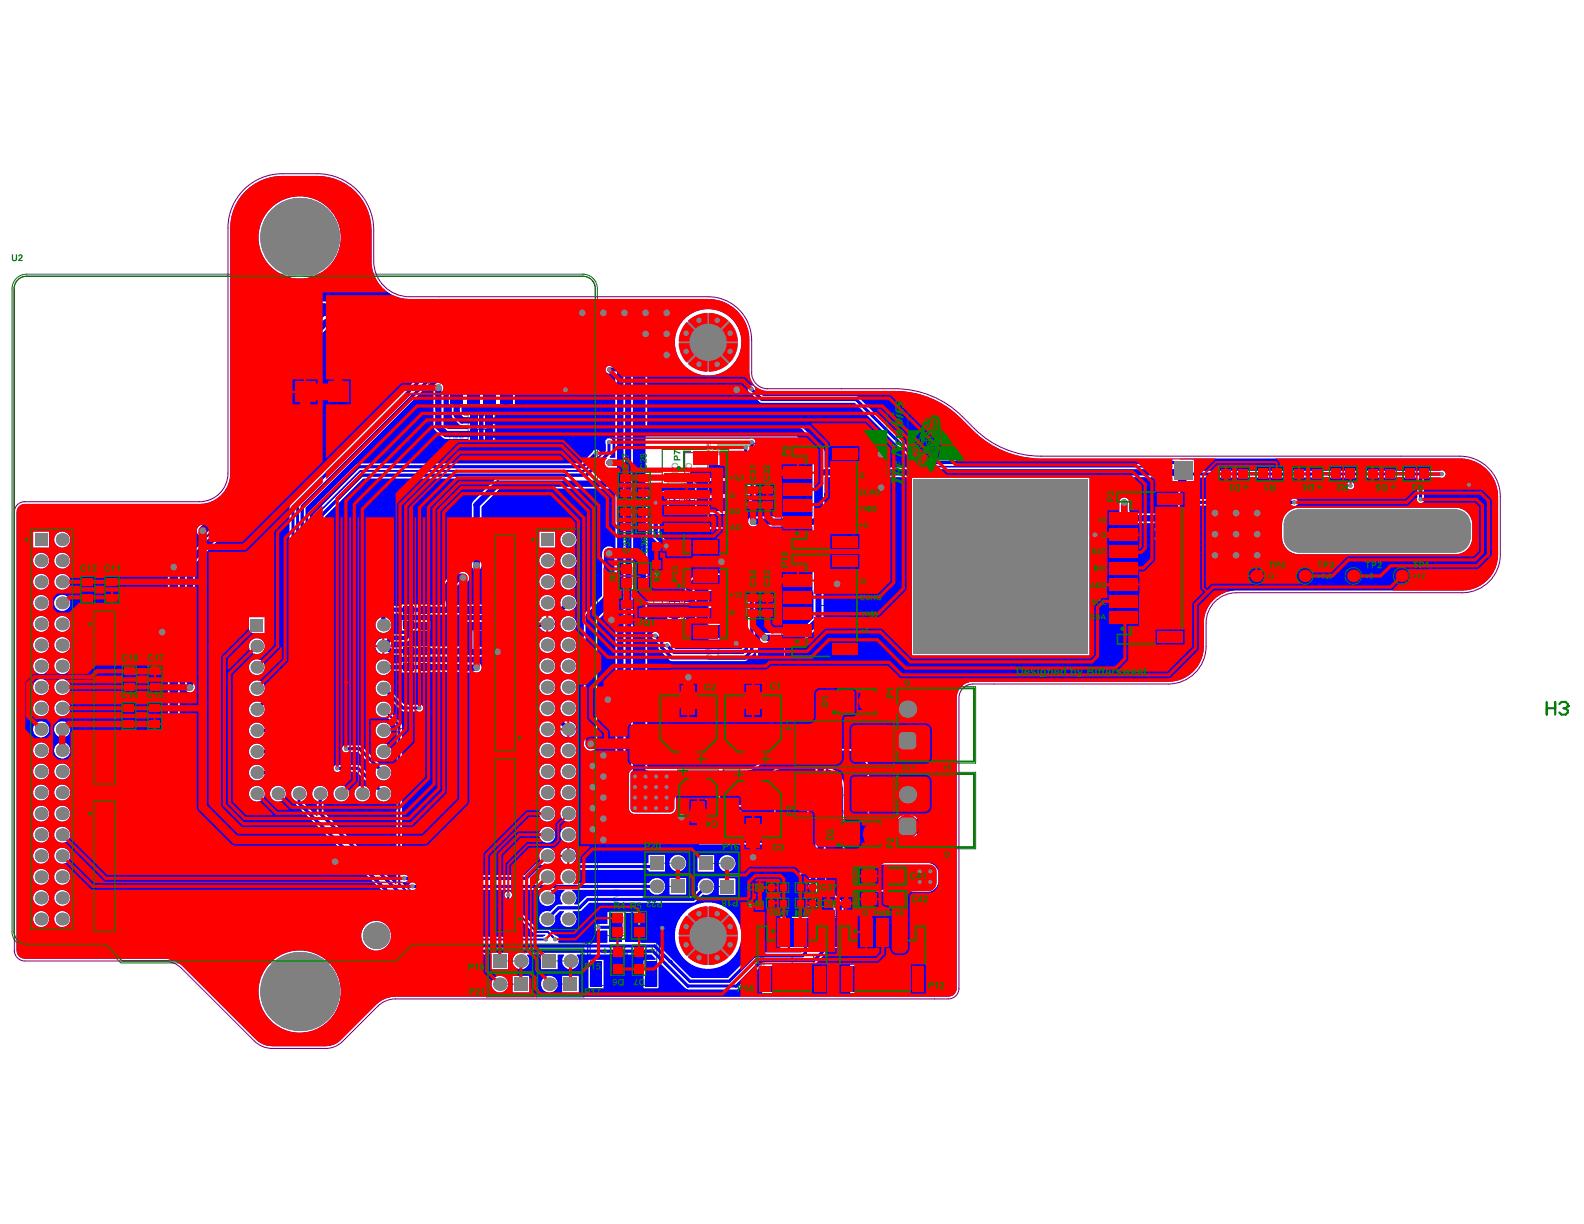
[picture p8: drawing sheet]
<svg xmlns="http://www.w3.org/2000/svg" width="279mm" height="216mm" viewBox="0 0 279 216" stroke-linecap="round" stroke-linejoin="round" font-family="sans-serif">
<path d="M164.3 127.9h1.5M165.1 127.1v1.5M164.3 143h1.5M165.1 142.2v1.5" fill="none" stroke="#800080" stroke-width=".18"/>
<g fill="none" stroke="#000" stroke-width=".18">
<path d="M75.6 57.8h18.6v13.6h-18.6zM82.6 75.4h4.7M82.6 72.9h4.7v5.1h-4.7zM84.2 76.7h1.5M84.2 74.1h1.5M84.2 63.9h1.5M84.9 63.2v1.5M84.9 73.4v1.5M84.9 75.9v1.5M124.9 78.2h13.6v18.6h-13.6zM117.7 85.1h2.6v4.7h-2.6zM118.3 87.5h1.4"/>
<path d="M119 86.7v1.5M120.3 85.1h2.6v4.7h-2.6zM120.9 87.5h1.4M121.6 86.7v1.5M124.9 97.6h13.6v18.6h-13.6zM131.6 87.5h1.5M132.3 86.7v1.5M203.7 90.5h2.6v4.7h-2.6zM204.2 92.8h1.5M205 92.1v1.4M207.4 90.5h2.6v4.7h-2.6zM208 92.8h1.4"/>
<path d="M208.7 92.1v1.4M42.9 105.8h27.1v36.9h-27.1zM70.8 114h5.1v4.6h-5.1zM71.3 116.3h1.5M71.3 108.9h1.5M72.1 108.2v1.5M72.1 115.6v1.4M73.3 106.6v4.7h-2.5v-4.7h5.1v4.7h-2.5v-4.7M73.3 114v4.6M73.4 114v4.6M73.9 116.3h1.5M73.9 108.9h1.5"/>
<path d="M74.7 108.2v1.5M74.7 115.6v1.4M81.5 106.6h5.2v4.7h-5.2zM82 108.9h1.5M82.8 108.2v1.5M84.1 106.6v4.7M84.6 108.9h1.5M85.4 108.2v1.5M117.7 104.6h2.6v4.7h-2.6zM118.3 106.9h1.4M119 106.2v1.5M120.3 104.6h2.6v4.7h-2.6z"/>
<path d="M120.9 106.9h1.4M121.6 106.2v1.5M131.6 106.9h1.5M132.3 106.2v1.5M124.5 136.3h2.5v4.7h-2.5zM125 138.7h1.5M125.7 137.9v1.5M127.7 135.4h12.6v10.5h-12.6zM134 139.9v1.5M124.5 143.2h2.5v4.7h-2.5zM125 145.5h1.5M125.7 144.8v1.4"/>
<path d="M133.3 140.6h1.4M141 157.5h4.6v2.5h-4.6zM141.1 153.9h4.7v2.6h-4.7zM142.6 158.8h1.4M142.7 155.2h1.4M143.3 158v1.5M143.4 154.5v1.4M103.6 160.8h12.8v13.6h-12.8zM109.3 168.3h1.4M110 167.5v1.5M134.2 161.7h18.6v13.6h-18.6zM142.8 169.1h1.5"/>
<path d="M143.5 168.4v1.5"/>
</g>
<g fill="none" stroke="#008000" stroke-width=".18">
<path d="M2.7 49.3a2.56 2.56 0 0 1 2-.9h98.1a2.56 2.56 0 0 1 2.6 2.5v113.5a2.56 2.56 0 0 1-2.6 2.5h-29.8l-3 3h-48.7l-2.9-3h-13.7a2.56 2.56 0 0 1-2.6-2.5v-113.5l.1-.6zM116.8 79.3h11.7v18.7h-11.7zM138 78.5h13.6v18.6h-13.6zM109 89.3h2.6v4.7h-2.6zM109 83.3h2.6v4.7h-2.6zM109.2 99.2h2.6v4.8h-2.6zM109.5 91.6h1.5M109.5 85.6h1.5M110.3 84.9v1.5M110.3 90.9v1.5M112.1 89.3h2.6v4.7h-2.6zM112.1 83.3h2.6v4.7h-2.6z"/>
<path d="M112.2 99.3h2.6v4.8h-2.6zM112.7 91.6h1.5M112.7 85.6h1.5M113.4 84.9v1.5M113.4 90.9v1.5M123.7 88.6h1.5M124.4 87.9v1.5M131.5 85.4h5.1v4.7h-5.1zM132.1 87.8h1.5M132.8 87v1.5M134.1 85.4v4.7M134.6 87.8h1.5"/>
<path d="M135.4 87v1.5M138 97.5h13.6v18.6h-13.6zM144.7 87.8h1.5M145.4 87v1.5M195.3 86.5h13.7v27.4h-13.7zM202.8 99.5v1.4M215.1 82.3h5.3v2.5h-5.3zM217 83.5h1.5M217.7 82.8v1.5M221.6 82.2h4.8v2.7h-4.8zM223.2 83.5h1.5M224 82.8v1.5"/>
<path d="M228 82.3h5.3v2.5h-5.3zM229.9 83.5h1.5M230.7 82.8v1.5M234.5 82.2h4.8v2.7h-4.8zM236.2 83.5h1.5M236.9 82.8v1.5M241 82.3h5.3v2.5h-5.3zM242.9 83.5h1.5M243.6 82.8v1.5M247.5 82.2h4.8v2.7h-4.8zM249.2 83.5h1.4M249.9 82.8v1.5"/>
<path d="M14.2 101.7h2.6v4.7h-2.6zM14.8 104h1.4M15.5 103.3v1.4M18.5 101.7h2.5v4.7h-2.5zM19 104h1.5M19.8 103.3v1.4M21.5 117.5h2.6v4.7h-2.6zM22.1 119.8h1.4M22.8 119.1v1.5M26.1 117.5h2.5v4.7h-2.5zM26.6 119.8h1.5M27.3 119.1v1.5"/>
<path d="M108.9 105h6.4v5.9h-6.4zM109.8 101.6h1.4M110.5 100.9v1.4M112.8 101.7h1.4M113.5 100.9v1.5M116.8 100.1h11.7v12.8h-11.7zM123.7 106.5h1.5M124.4 105.8v1.4M131.5 104.5h5.1v4.6h-5.1zM132.1 106.8h1.5M132.8 106.1v1.4M134.1 104.5v4.6"/>
<path d="M134.6 106.8h1.5M135.4 106.1v1.4M144.7 106.8h1.5M145.4 106.1v1.4M202.1 100.2h1.4M21.5 124h2.5v4.7h-2.5zM22 126.3h1.5M22.7 125.6v1.5M26 124h2.6v4.7h-2.6zM26.5 126.3h1.5M27.3 125.6v1.5M116.1 120.7h10.6v13.9h-10.6z"/>
<path d="M119.5 135.8h7.2v9.7h-7.2zM120.7 127.7h1.4M121.4 126.9v1.5M123.1 139.9v1.5M127.6 135.8h10.5v13.9h-10.5zM127.6 120.7h10.5v13.9h-10.5zM132.1 127.7h1.5M132.8 126.9v1.5M140.5 127.9h16.8v6.4h-16.8zM140.5 137h16.8v6.4h-16.8zM146.7 121.2h8.9v5.1h-8.9zM148.2 131.1h1.5"/>
<path d="M148.9 130.4v1.4M148.9 139.5v1.4M150.4 123.7h1.5M151.1 123v1.5M158 136.2h14.1v13.5h-14.1zM158 121.1h14.1v13.5h-14.1zM113.5 150h8.4v8.6h-8.4zM113.5 154.5h8.4M113.5 154.1h8.4M117 152.3h1.4M117 156.3h1.4M117.7 151.5v1.5"/>
<path d="M117.7 155.6v1.5M122.2 150h8.4v8.6h-8.4zM122.2 154.6h8.4M122.2 154.1h8.4M122.4 140.6h1.5M125.7 152.3h1.4M125.7 156.4h1.4M126.4 151.6v1.4M126.4 155.7v1.4M132.1 142.8h1.5M132.8 142v1.5M135.2 155.6h3.9v1.9h-3.9z"/>
<path d="M135.2 158.4h3.9v1.9h-3.9zM136.4 156.6h1.5M136.4 159.3h1.5M137.2 155.8v1.5M137.2 158.6v1.4M140.3 155.6h4v1.9h-4zM140.3 158.4h4v1.9h-4zM141.5 156.6h1.5M141.5 159.3h1.5M142.3 155.8v1.5M142.3 158.6v1.4M147.4 144.5h9v5.2h-9z"/>
<path d="M148.2 140.2h1.5M151.2 147.1h1.4M151.9 146.4v1.4M85.8 167.2h8.5v8.7h-8.5zM85.8 171.8h8.5M85.8 171.3h8.5M89.3 169.5h1.5M89.3 173.6h1.5M90 168.8v1.4M90 172.9v1.4M94.5 171.8h8.5M94.5 167.2h8.5v8.7h-8.5z"/>
<path d="M94.5 171.3h8.5M98 169.5h1.5M98 173.6h1.5M98.8 168.8v1.4M98.8 172.9v1.4M107.6 160.8h2.6v4.8h-2.6zM107.6 166.7h2.6v5.3h-2.6zM108.2 169.4h1.5M108.2 163.2h1.5M108.9 162.5v1.4M108.9 168.7v1.4M111.4 160.8h2.6v4.8h-2.6z"/>
<path d="M111.4 166.7h2.6v5.3h-2.6zM112 169.4h1.4M112 163.2h1.4M112.7 162.5v1.4M112.7 168.7v1.4M133.3 161.6h12.8v13.6h-12.8zM139 169.1h1.5M139.7 168.4v1.4M147.9 161.6h15.6v13.6h-15.6zM155 169.1h1.4M155.7 168.4v1.4"/>
</g>
<g fill="none" stroke="#008080" stroke-width=".18">
<path d="M76.2 58.4h17.5v11.1h-1.4v-2.3h-14.7v2.3h-1.4zM83.5 73.2h2.9v1.9h-2.9zM83.5 75.8h2.9v1.8h-2.9zM126.8 78.7h11.1v17.6h-11.1v-1.5h2.3v-14.6h-2.3zM118.1 86h1.8v2.9h-1.8zM120.7 86h1.8v2.9h-1.8zM126.8 98.2h11.1v17.5h-11.1v-1.4h2.3v-14.7h-2.3zM204.1 91.4h1.8v2.9h-1.8zM207.8 91.4h1.8v2.9h-1.8zM71.1 114.8h1.9v3h-1.9zM71.1 107.5h1.9v2.9h-1.9zM73.7 114.8h1.9v3h-1.9z"/>
<path d="M73.7 107.5h1.9v2.9h-1.9zM81.9 107.5h1.8v2.9h-1.8zM84.5 107.5h1.8v2.9h-1.8zM118.1 105.5h1.8v2.9h-1.8zM120.7 105.5h1.8v2.9h-1.8zM124.8 137.2h1.9v2.9h-1.9zM131.3 135.7h5.4v9.8h-5.4zM124.8 144h1.9v3h-1.9zM141.8 157.8h3v1.9h-3zM142 154.3h2.9v1.8h-2.9zM104.1 162.7h1.5v2.3h8.8v-2.3h1.4v11.1h-11.7zM134.7 163.6h1.5v2.3h14.6v-2.3h1.5v11.1h-17.6z"/>
</g>
<path d="M43.6 108.5l.7-.5 .4-.1h23.5a1.46 1.46 0 0 1 1.4 1.5v31.5a1.46 1.46 0 0 1-1.4 1.4h-23.5a1.46 1.46 0 0 1-1.4-1.4v-31.5zM50.1 107.9v-1.7h13.1v1.7" fill="none" stroke="#008080" stroke-width=".19"/>
<circle cx="42.2" cy="110.3" r=".15" fill="none" stroke="#008080" stroke-width=".29"/>
<g fill="#800080">
<path d="M108.4 168.9h1l-.5 .8z"/>
<path d="M112.2 168.9h1l-.5 .8z"/>
<path d="M113.2 107.6h.8v.7h-.8z"/>
<path d="M110.2 109h.9v.7h-.9z"/>
<path d="M110.2 106.3h.9v.6h-.9z"/>
<path d="M217.4 83.5l.8-.5v1.1z"/>
<path d="M230.3 83.5l.8-.5v1.1z"/>
<path d="M243.3 83.5l.8-.5v1.1z"/>
</g>
<g fill="none" stroke="#800080" stroke-width=".18">
<path d="M120.8 79.9h7.3v17.5h-7.3zM139.9 79h11.1v17.5h-11.1v-1.4h2.3v-14.7h-2.3zM109.4 84.2h1.8v2.9h-1.8zM109.4 90.2h1.8v2.9h-1.8zM112.5 90.2h1.8v2.9h-1.8zM112.5 84.2h1.8v2.9h-1.8zM131.9 86.3h1.8v2.9h-1.8zM134.4 86.3h1.9v2.9h-1.9zM139.9 98h11.1v17.6h-11.1v-1.5h2.3v-14.6h-2.3zM197.2 87h11.2v26.4h-11.2v-1.5h2.4v-23.4h-2.4zM216.3 82.6h2.9v1.9h-2.9zM222.5 82.6h2.9v1.9h-2.9z"/>
<path d="M229.2 82.6h2.9v1.9h-2.9zM235.5 82.6h2.9v1.9h-2.9zM242.2 82.6h2.9v1.9h-2.9zM248.4 82.6h3v1.9h-3zM14.6 102.5h1.8v3h-1.8zM18.8 102.5h1.9v3h-1.9zM21.9 118.4h1.8v2.9h-1.8zM26.4 118.4h1.9v2.9h-1.9zM109.6 100.1h1.9v3h-1.9zM112.6 100.2h1.9v2.9h-1.9zM120.8 100.6h7.3v11.8h-7.3zM131.9 105.3h1.8v3h-1.8z"/>
<path d="M134.4 105.3h1.9v3h-1.9zM21.8 124.9h1.9v2.9h-1.9zM26.4 124.9h1.8v2.9h-1.8zM116.6 122.8h9.6v7.4l-2.2 2.3h-5.2l-2.2-2.3zM120 138.7l1.2-1.2h3.9l1.2 1.2v5.1h-6.3zM128 122.8h9.7v7.4l-2.3 2.3h-5.1l-2.3-2.3zM141 128.2h15.9v5.8h-15.9zM141 137.3h15.9v5.7h-15.9zM147.8 121.6h6.7v4.3h-6.7zM158.3 121.4h13.5v12.9h-13.5zM158.3 136.5h13.5v12.9h-13.5zM114 150.4h7.4v3.7h-7.4z"/>
<path d="M114 154.5h7.4v3.7h-7.4zM122.7 150.4h7.4v3.8h-7.4zM122.7 154.5h7.4v3.7h-7.4zM128 140.2l2.3-2.3h5.1l2.3 2.3v7.4h-9.7zM136 156h2.3v1.1h-2.3zM136 158.7h2.3v1.2h-2.3zM141.1 156h2.4v1.1h-2.4zM141.1 158.7h2.4v1.2h-2.4zM148.5 145h6.8v4.2h-6.8zM86.3 167.6h7.4v3.8h-7.4zM86.3 171.7h7.4v3.8h-7.4zM95 167.6h7.5v3.8h-7.5z"/>
<path d="M95 171.7h7.5v3.8h-7.5zM108 161.7h1.9v3h-1.9zM108 167.9h1.8v2.9h-1.8zM111.8 161.7h1.9v3h-1.9zM111.8 167.9h1.8v2.9h-1.8zM133.9 163.5h1.4v2.4h8.8v-2.4h1.5v11.1h-11.7zM148.4 163.5h1.4v2.4h11.8v-2.4h1.4v11.1h-14.6z"/>
</g>
<g fill="none" stroke="#800080" stroke-width=".19">
<path d="M2.5 50.9v113.5M4.7 48.7h98.1M105 50.9v113.5M5.4 93.3h7.4v70.7h-7.4zM87.3 94.5h3.6v37.9h-3.6zM94.7 93.3h7.4v70.7h-7.4zM16.6 107.8h3.6v30.5h-3.6zM111.2 108.3v1.8h.7M111.9 105.8h-.7v1.8M113.1 106.9v2.2M87.3 133.9h3.6v30.4h-3.6zM16.6 141.3h3.6v23h-3.6z"/>
<path d="M4.7 166.6h13.9l2.9 2.9h48.4l2.9-2.9h30"/>
</g>
<g fill="#800080">
<path d="M148.6 145h.9v4.2h-.9z" fill-rule="evenodd"/>
<path d="M147.8 121.6h.9v4.3h-.9z" fill-rule="evenodd"/>
</g>
<g fill="none" stroke="#800080" stroke-width=".29">
<circle cx="4.7" cy="95.2" r=".15"/>
<circle cx="94" cy="95.2" r=".15"/>
<circle cx="15.8" cy="110.1" r=".15"/>
<circle cx="91.7" cy="130.1" r=".15"/>
<circle cx="15.8" cy="143.5" r=".15"/>
<circle cx="91.7" cy="162.1" r=".15"/>
</g>
<path d="M4.7 48.7a2.2 2.2 0 0 0-2.2 2.2M102.8 48.7a2.2 2.2 0 0 1 2.2 2.2M2.5 164.4a2.2 2.2 0 0 0 2.2 2.2M66.6 177.5a4.5 4.5 0 0 1 3.2-1.3h97.5a1.86 1.86 0 0 0 1.8-1.9v-51.2a2.47 2.47 0 0 1 2.5-2.4h34.5a6.7 6.7 0 0 0 6.6-6.7v-4.1a5.3 5.3 0 0 1 5.4-5.3h39.8a6.7 6.7 0 0 0 6.7-6.8v-10.2a7.1 7.1 0 0 0-7.1-7.1h-73.9a16.6 16.6 0 0 1-11.7-4.9 20.5 20.5 0 0 0-7.6-5.8 16.7 16.7 0 0 0-6.4-1.2h-22.5a2.83 2.83 0 0 1-2.8-2.9v-5.7a7.7 7.7 0 0 0-7.7-7.7h-52.7a6.3 6.3 0 0 1-6.3-6.3v-5.4a9.9 9.9 0 0 0-9.9-10h-6.2a9.6 9.6 0 0 0-9.6 9.6v43.3a5 5 0 0 1-5 5h-30.8a1.82 1.82 0 0 0-1.9 1.8v77.3a1.86 1.86 0 0 0 1.9 1.9h24.5a4.5 4.5 0 0 1 3.1 1.3l12.8 12.8a4.5 4.5 0 0 0 3.2 1.3h9.5a4.1 4.1 0 0 0 2.9-1.2l6.2-6.2M105 164.4a2.2 2.2 0 0 1-2.2 2.2" fill="none" stroke="#800080" stroke-width=".19"/>
<path d="M116.6 122.8h9.6v7.4l-2.2 2.3h-5.2l-2.2-2.3zM120 138.7l1.2-1.2h3.9l1.2 1.2v5.1h-6.3zM123.1 139.2v1.1l-.8-.8h1.7M128 122.8h9.7v7.4l-2.3 2.3h-5.1l-2.3-2.3zM158.3 136.5h13.5v12.9h-13.5zM158.3 121.4h13.5v12.9h-13.5zM122.5 140.9l-.2 .3v.6l.2 .3h1.2l.3-.3v-.6l-.3-.3M128 140.2l2.3-2.3h5.1l2.3 2.3v7.4h-9.7z" fill="none" stroke="#008000" stroke-width=".18"/>
<g fill="none" stroke="#008000" stroke-width=".22">
<path d="M120.7 127.3l-.4-.4v-.7l.4-.4h1.4l.4 .4v.7l-.4 .4M122.1 128l.4 .4v.7l-.4 .4h-.3l-1.5-1.5v1.5M131.7 128.4v.7M131.7 128.8h2.2M132.1 127.7l-.4-.4v-.7l.4-.4h1.5l.3 .4v.7l-.3 .4M133.6 128.4l.3 .4M133.9 128.8h.1M164 126.8h.1M164 126.8l.3 .3M164 126.8h2.2M165.4 129.3v-1.1l-.3-.3h-.8l-.3 .3v1.1h2.2M166.2 126.4v.7"/>
<path d="M132.1 143.1l-.4 .4v.7l.4 .4h1.5l.3-.4v-.7l-.3-.4M132.5 140.9h.1M132.5 140.9h-.4l-.4 .4v.7l.4 .4M132.5 140.9l.3 .4M132.8 141.3l.4-.4h.4l.3 .4v.7l-.3 .4M132.8 141.3v.4M165.4 144.8v-1.1l-.3-.4h-.8l-.3 .4v1.1h2.2M166.2 141.1v1.5l-1.5-1.5h-.4l-.3 .4v.7l.3 .4"/>
</g>
<path d="M43.3 109.4v31.5M44.7 107.9h23.5M69.6 109.4v31.5M44.7 142.3h23.5M153.5 168.8l1.1-1.2v.8h2.2v.7h-2.2v.8z" fill="none" stroke="#c0c073" stroke-width=".19"/>
<g fill="none" stroke="#c0c073" stroke-width=".22">
<path d="M82.6 75.4h4.7v2.5h-4.7zM82.6 72.9h4.7v2.5h-4.7zM117.8 85.1h2.4v4.7h-2.4zM120.4 85.1h2.4v4.7h-2.4zM203.7 90.5h2.5v4.7h-2.5zM207.5 90.5h2.4v4.7h-2.4zM70.8 114h2.5v4.6h-2.5zM70.8 106.6h2.5v4.7h-2.5zM73.4 106.6h2.5v4.7h-2.5zM73.4 114h2.5v4.6h-2.5zM81.5 106.6h2.5v4.7h-2.5zM84.1 106.6h2.5v4.7h-2.5z"/>
<path d="M117.8 104.6h2.4v4.7h-2.4zM120.4 104.6h2.4v4.7h-2.4zM124.5 136.3h2.5v4.7h-2.5zM124.5 143.2h2.5v4.7h-2.5zM141 157.5h4.6v2.5h-4.6zM141.1 154h4.7v2.4h-4.7z"/>
</g>
<g fill="none" stroke="#c0c073" stroke-width=".29">
<path d="M78.6 58.2h12.6M75.9 63.1v6.5h1.7v-2.4h1.4M94 63.1v6.5h-1.7v-2.4h-1.4M133.2 78.5h-6.6v1.7h2.5v1.3M129.1 93.4v1.4h-2.5v1.7h6.6M133.2 97.9h-6.6v1.7h2.5v1.4M138.1 81.2v12.6M129.1 112.9v1.4h-2.5v1.6h6.6M138.1 100.6v12.6M131 135.7h6v9.8h-6zM106.6 174h6.8M107 165h-1.4v-2.4h-1.7v6.5"/>
<path d="M113 165h1.4v-2.4h1.7v6.5M137.2 174.9h12.6M137.6 165.9h-1.4v-2.5h-1.7v6.6M149.5 165.9h1.3v-2.5h1.7v6.6"/>
</g>
<g fill="#c0c073">
<path d="M108.1 158.2l1-.2v.2l-.7 .2 .7 .1v.2l-.7 .2 .7 .2v.1l-1-.2v-.2l.7-.2-.7-.2z"/>
<path d="M108.1 157h1v.3l-.7 .2 .7 .1v.3h-1v-.2h.8l-.8-.2v-.2l.8-.1h-.8z"/>
<path d="M111.2 159.4h.4v.4h-.1v-.3h-.2v.2a.29 .29 0 0 0 .4 .3 .29 .29 0 0 0 .1-.5v-.1l.2 .1 .1 .5-.3 .2h-.4a.54 .54 0 0 1-.2-.8z"/>
<path d="M153.4 163.6h.4v.4h-.2v-.2l-.1 .1a.29 .29 0 0 0 .3 .4 .29 .29 0 0 0 .2-.5v-.2l.2 .1v.6l-.3 .2h-.3a.54 .54 0 0 1-.2-.9z"/>
<path d="M156.4 166.6h.1v.5h.3v-.5h.1v.5h.2v-.5h.2v.7h-.9z"/>
<path d="M156.4 165.8l.2-.2v.2a.29 .29 0 0 0 .2 .5 .29 .29 0 0 0 .3-.4l-.1-.1v-.2l.3 .2v.3l-.1 .2-.4 .2-.4-.3z"/>
<path d="M156.4 164.7h.9v.2h-.4v.4h.4v.2h-.9v-.2h.4v-.4h-.4z"/>
<path d="M159.4 166.2h.8v-.3h.1v.8h-.1v-.3h-.8z"/>
<path d="M159.4 164.6h.9v.2h-.9z"/>
<path d="M159.4 163.7l.5-.1v.4h-.2v-.2h-.1a.3 .3 0 0 0 0 .4 .3 .3 0 0 0 .4 0 .3 .3 0 0 0 0-.4l.1-.2 .2 .1v.5l-.2 .3h-.4l-.3-.3z"/>
<path d="M162.6 164.6h.2v-.2h.2v.2h.2v.2h-.2v.2h-.2v-.2h-.2z"/>
<path d="M162.4 163.8l.4-.2 .2 .2v.2h.2v-.4h.1v.5l-.4 .1-.1-.1a.16 .16 0 0 0 .1-.3 .16 .16 0 0 0-.3 0 .16 .16 0 0 0 .1 .3l-.1 .1h-.1z"/>
<path d="M89 57l.5-.1 .3 .2 .1 .3-.1 .3-.5 .1v-.4h.2v.2l.2-.1a.29 .29 0 0 0-.4-.4 .29 .29 0 0 0-.1 .5l-.1 .1-.2-.1z"/>
<path d="M85.9 54.1h.9v.7h-.2v-.5h-.2v.5h-.2v-.5h-.2v.5h-.1z"/>
<path d="M85.9 55.1l.4-.2 .4 .1 .1 .4-.3 .4v-.2a.29 .29 0 0 0-.1-.5 .29 .29 0 0 0-.4 .3l.2 .2-.1 .2-.3-.3z"/>
<path d="M85.9 55.9h.9v.2h-.4v.4h.4v.2h-.9v-.2h.3v-.4h-.3z"/>
<path d="M82.8 54.7h.2v.3h.8v.2h-.8v.3h-.2z"/>
<path d="M82.8 56.6h1v.1h-1z"/>
<path d="M82.9 57l.2-.1 .6 .1v.7l-.4 .1v-.4h.1v.2l.2-.2a.31 .31 0 0 0-.3-.4 .32 .32 0 0 0-.2 .6v.1l-.3-.1z"/>
<path d="M79.9 56.6h.3v-.2h.2v.2h.2v.2h-.2v.2h-.2v-.2h-.3z"/>
<path d="M79.8 57.3l.5-.1v.1a.16 .16 0 0 0 0 .2 .16 .16 0 0 0 .2 0 .16 .16 0 0 0 0-.2v-.1a.31 .31 0 0 1 .2 .3 .31 .31 0 0 1-.3 .3 .31 .31 0 0 1-.3-.4h-.2v.3h-.1z"/>
<path d="M138.9 91.8h.5l.2 .1v.5a.54 .54 0 0 1-.8 .2v-.4h.4v.2h-.2l.1 .1a.29 .29 0 0 0 .4-.3 .29 .29 0 0 0-.5-.1l-.2-.1z"/>
<path d="M141.8 88.8h.7v.9h-.7v-.2h.5v-.2h-.5v-.2h.5v-.2h-.5z"/>
<path d="M140.9 88.9l.4-.2 .3 .4v.3l-.2 .3-.5-.1-.1-.2h.2a.29 .29 0 0 0 .5-.2 .29 .29 0 0 0-.4-.3l-.1 .2-.2-.1z"/>
<path d="M139.9 88.8h.2v.3h.4v-.3h.2v.9h-.2v-.4h-.4v.4h-.2z"/>
<path d="M141.1 85.7h.8v.2h-.3v.8h-.2v-.8h-.3z"/>
<path d="M139.8 85.7h.2v1h-.2z"/>
<path d="M138.9 85.8l.5-.1 .3 .3-.2 .6h-.6l-.1-.4h.4v.1h-.2v.1a.3 .3 0 0 0 .4 0 .3 .3 0 0 0 0-.4 .3 .3 0 0 0-.4 0h-.2z"/>
<path d="M139.8 82.8h.2v.3h.2v.2h-.2v.2h-.2v-.2h-.2v-.2h.2z"/>
<path d="M138.8 82.7h.5l.1 .5h-.1a.16 .16 0 0 0-.3 0 .16 .16 0 0 0 0 .2 .16 .16 0 0 0 .3 0h.1l-.1 .2a.31 .31 0 0 1-.5-.2 .31 .31 0 0 1 .4-.4v-.2h-.4z"/>
<path d="M139.6 102.3h.2v.3h.2v.2h-.2v.2h-.2v-.2h-.2v-.2h.2z"/>
<path d="M138.6 102.2h.5l.1 .5h-.1a.16 .16 0 0 0-.3 0 .16 .16 0 0 0 0 .2 .16 .16 0 0 0 .3 0h.1l-.1 .2a.31 .31 0 0 1-.5-.2 .31 .31 0 0 1 .4-.4v-.1h-.4z"/>
<path d="M140.9 105.2h.8v.2h-.3v.8h-.2v-.8h-.3z"/>
<path d="M139.6 105.2h.2v1h-.2z"/>
<path d="M138.7 105.3l.5-.1 .3 .4-.1 .5h-.7l-.1-.4h.4v.1h-.2v.2a.3 .3 0 0 0 .4 0 .3 .3 0 0 0 0-.5 .3 .3 0 0 0-.4 0h-.2z"/>
<path d="M141.6 108.3h.7v.9h-.7v-.1h.5v-.3h-.5v-.2h.5v-.2h-.5z"/>
<path d="M140.7 108.4l.4-.2 .3 .4v.3l-.2 .3h-.4l-.2-.3h.2a.29 .29 0 0 0 .5-.1 .29 .29 0 0 0-.4-.4l-.1 .2-.2-.1z"/>
<path d="M139.7 108.3h.2v.3h.4v-.3h.2v.9h-.2v-.4h-.4v.4h-.2z"/>
<path d="M138.7 111.4l.5-.1 .2 .1 .1 .6a.54 .54 0 0 1-.9 .1v-.4h.4v.2h-.2l.1 .2a.29 .29 0 0 0 .4-.3 .29 .29 0 0 0-.5-.2l-.2-.1z"/>
<path d="M67.9 105.5h.2v.7a.25 .25 0 0 0 .3 .3 .25 .25 0 0 0 .2-.3v-.7h.3l-.1 1.1-.7 .1-.2-.2z"/>
<path d="M67 105.7l.4-.2 .3 .2v.2h-.2a.14 .14 0 0 0-.1-.2 .14 .14 0 0 0-.2 .2 .14 .14 0 0 0 .2 .1v.2a.19 .19 0 0 0-.2 .1 .19 .19 0 0 0 .1 .2 .19 .19 0 0 0 .2-.1h.2v.2l-.4 .1a.34 .34 0 0 1-.3-.2 .34 .34 0 0 1 .2-.4l-.2-.2z"/>
<path d="M137.7 136.5l.3-.2h.8v.3h-.7a.24 .24 0 0 0-.3 .3 .24 .24 0 0 0 .4 .1h.6v.3l-1-.1-.2-.3z"/>
<path d="M137.6 135.6h1.2v.1l-.3 .4h-.2l.2-.3h-.9z"/>
<path d="M115.4 160.5h.1l.4 .3v.3l-.3-.2v.9h-.2z"/>
<path d="M114.4 160.5h.2l.3 .3v.3l-.3-.2v.9h-.2z"/>
<path d="M124.7 79.3l.6-.1v.1a.19 .19 0 0 0 0 .3 .19 .19 0 0 0 .2 0 .19 .19 0 0 0 0-.3v-.2a.39 .39 0 0 1 .3 .5 .39 .39 0 0 1-.5 .3 .39 .39 0 0 1-.2-.5h-.3v.5h-.1z"/>
<path d="M139.5 158.1l.5-.2 .4 .5v.5l-.3 .2h-.6l-.1-.3 .2-.1a.26 .26 0 0 0 .2 .2 .26 .26 0 0 0 .3 0l.1-.3-.1-.3a.25 .25 0 0 0-.3-.2 .25 .25 0 0 0-.2 .3l-.2-.1z"/>
<path d="M138.5 158.1a.37 .37 0 0 1 .4-.1 .37 .37 0 0 1 .3 .3h-.2a.15 .15 0 0 0-.2-.2 .15 .15 0 0 0-.1 .2 .15 .15 0 0 0 .2 .1v.2a.2 .2 0 0 0-.3 .1 .2 .2 0 0 0 .2 .3 .2 .2 0 0 0 .2-.2h.2l-.3 .4a.36 .36 0 0 1-.4-.2 .36 .36 0 0 1 .1-.5l-.1-.1z"/>
<path d="M139.5 154.7l.5-.1 .4 .4v.5l-.3 .3h-.6l-.1-.3 .2-.1a.3 .3 0 0 0 .4 .2 .3 .3 0 0 0 .2-.4l-.1-.3a.25 .25 0 0 0-.3-.1 .25 .25 0 0 0-.2 .2l-.2-.1z"/>
<path d="M138.5 154.7l.3-.1a.35 .35 0 0 1 .4 .4h-.2a.17 .17 0 0 0-.3-.1 .17 .17 0 0 0 .1 .3l.3 .3 .1 .3h-.7v-.2h.4l-.4-.5z"/>
<path d="M204.6 89.1l.3-.2 .1 .2a.33 .33 0 0 0-.1 .5 .33 .33 0 0 0 .5 0h.1a.26 .26 0 0 0-.1-.5l.1-.2 .1 .1 .2 .5-.2 .3-.4 .1-.5-.1-.1-.3z"/>
<path d="M204.6 88h.2v.4l.5-.4h.4l.1 .3-.1 .3-.3 .2v-.3a.19 .19 0 0 0 .1-.3 .19 .19 0 0 0-.3 .1l-.3 .3-.3 .2z"/>
<path d="M208 89.1l.3-.2 .1 .2-.2 .1a.37 .37 0 0 0 .1 .5 .37 .37 0 0 0 .5-.1 .27 .27 0 0 0 .1-.3 .27 .27 0 0 0-.2-.2l.1-.2 .2 .1 .1 .6-.2 .3h-.5l-.4-.2z"/>
<path d="M207.9 88h.2v.4l.6-.4a.38 .38 0 0 1 .4 .3 .38 .38 0 0 1-.3 .5v-.3a.2 .2 0 0 0 .1-.3 .21 .21 0 0 0-.4 .1l-.6 .5z"/>
<path d="M208 87.2l.2-.2 .4 .1 .1 .2v.2h.2v-.4h.2v.6l-.6 .1v-.2a.2 .2 0 0 0 0-.3 .2 .2 0 0 0-.3 0 .2 .2 0 0 0 0 .3v.2l-.3-.2z"/>
<path d="M121 101.3l.3-.2 .6 .2 .2 .2v.4l-.3 .3-.2-.2a.32 .32 0 0 0 .2-.5 .32 .32 0 0 0-.5-.1l-.1 .1a.23 .23 0 0 0-.2 .2 .23 .23 0 0 0 .3 .2l-.1 .3-.3-.2z"/>
<path d="M120.9 102.5l.3-.2v.2a.19 .19 0 0 0-.1 .3 .19 .19 0 0 0 .2 .1 .19 .19 0 0 0 .2-.2l.3-.3 .3-.1v.8h-.2v-.4l-.5 .3a.38 .38 0 0 1-.4 0 .38 .38 0 0 1-.1-.5z"/>
<path d="M118.4 101.4l.3-.2 .6 .1 .2 .3-.1 .4-.2 .2-.2-.2a.3 .3 0 0 0 .2-.5 .3 .3 0 0 0-.4-.1h-.1a.27 .27 0 0 0-.2 .3 .27 .27 0 0 0 .2 .3l-.1 .2-.3-.2z"/>
<path d="M118.3 102.5l.3-.1v.2a.17 .17 0 0 0-.1 .3 .17 .17 0 0 0 .3-.1l.4-.4 .2-.1v.8h-.1v-.4l-.6 .4a.39 .39 0 0 1-.4-.2 .39 .39 0 0 1 0-.4z"/>
<path d="M118.3 103.4l.3-.1v.2a.14 .14 0 0 0-.1 .1 .14 .14 0 0 0 .1 .2 .14 .14 0 0 0 .1-.2h.2a.19 .19 0 0 0 .1 .2 .19 .19 0 0 0 .3-.1 .19 .19 0 0 0-.2-.2l.1-.2 .2 .1v.5l-.4 .1-.2-.2a.32 .32 0 0 1-.5 .1 .32 .32 0 0 1 0-.5z"/>
<path d="M81.1 73.7l.5-.2 .4 .5v.5l-.3 .2h-.6l-.2-.3 .3-.1a.27 .27 0 0 0 .3 .2 .27 .27 0 0 0 .2-.3v-.2a.27 .27 0 0 0-.2-.2 .27 .27 0 0 0-.3 .2l-.2-.1z"/>
<path d="M80.1 73.7l.3-.2 .2 .1 .2 .3h-.2a.17 .17 0 0 0-.3-.1 .17 .17 0 0 0 .1 .3l.4 .5v.2h-.7v-.2h.4l-.4-.5z"/>
<path d="M79.2 73.7l.2-.2a.35 .35 0 0 1 .5 .4h-.3a.17 .17 0 0 0-.2-.1 .17 .17 0 0 0 0 .3l.4 .3 .1 .4h-.8v-.2h.5l-.5-.6z"/>
<path d="M81 76.3l.6-.1 .2 .1 .1 .4-.1 .4-.3 .3-.5-.1-.1-.3 .2-.1a.33 .33 0 0 0 .5 .2 .33 .33 0 0 0 0-.5v-.1a.28 .28 0 0 0-.3-.2 .28 .28 0 0 0-.2 .3l-.2-.1z"/>
<path d="M80 76.3l.5-.1 .2 .3h-.2a.19 .19 0 0 0-.3-.1 .19 .19 0 0 0 .1 .3l.5 .7h-.9v-.2h.5l-.4-.5z"/>
<path d="M79.2 76.2h.2l.3 .2v.3l-.3-.2v.9h-.2z"/>
<path d="M121 81.8l.3-.1h.6l.2 .3v.3l-.3 .4-.2-.3a.3 .3 0 0 0 .2-.4 .3 .3 0 0 0-.4-.1h-.1a.27 .27 0 0 0-.2 .2 .27 .27 0 0 0 .2 .3l-.1 .3-.3-.2v-.4z"/>
<path d="M120.9 83l.3-.2v.3a.17 .17 0 0 0-.1 .3 .17 .17 0 0 0 .3-.1l.7-.5v.8h-.2v-.5l-.6 .5a.39 .39 0 0 1-.4-.2 .39 .39 0 0 1 0-.4z"/>
<path d="M118.6 81.8l.3-.1 .6 .1 .2 .3-.1 .3-.2 .3-.2-.3a.3 .3 0 0 0 .2-.4 .3 .3 0 0 0-.4-.1h-.1a.26 .26 0 0 0-.2 .2 .26 .26 0 0 0 .2 .3l-.1 .3-.3-.2-.1-.4z"/>
<path d="M118.7 82.9h.3l-.2 .3h.8v.2h-1.2v-.2z"/>
<path d="M85 105.3l.3-.2 .1 .2a.33 .33 0 0 0-.1 .5 .33 .33 0 0 0 .5 0l.1-.1a.26 .26 0 0 0-.1-.4l.1-.2 .1 .1 .2 .5-.2 .3-.4 .1-.5-.1-.1-.3z"/>
<path d="M85 104.3h1.2v.2l-.3 .4h-.2l.2-.3h-.9z"/>
<path d="M82.2 105.3l.3-.2 .1 .2h-.1a.37 .37 0 0 0 .1 .6 .37 .37 0 0 0 .5-.1 .27 .27 0 0 0 .1-.3 .27 .27 0 0 0-.2-.2l.1-.2 .2 .1 .1 .6-.3 .2-.4 .1-.5-.2z"/>
<path d="M82.2 104.3h1.2v.2l-.3 .4h-.2l.2-.3h-.9z"/>
<path d="M82.2 103.3l.3-.1 .3 .1 .2 .2v.2h.1v-.4h.3v.5l-.7 .2v-.2a.2 .2 0 0 0 .1-.3 .2 .2 0 0 0-.3 0 .2 .2 0 0 0-.1 .2l.1 .3-.3-.3z"/>
<path d="M71.5 121.4l.3-.2v.3a.26 .26 0 0 0-.2 .3 .26 .26 0 0 0 .3 .2h.4a.25 .25 0 0 0 .1-.3 .25 .25 0 0 0-.2-.2l.1-.3 .2 .2 .1 .6-.3 .2-.5 .1-.4-.3z"/>
<path d="M71.4 120.5h1.2v.2l-.3 .3h-.2l.2-.3h-.9z"/>
<path d="M74.3 120.4l.2-.2 .1 .2a.32 .32 0 0 0-.2 .5 .32 .32 0 0 0 .5 .1h.1a.25 .25 0 0 0 .2-.3 .25 .25 0 0 0-.2-.2l.1-.3 .2 .1 .1 .6-.3 .3h-.5l-.4-.2z"/>
<path d="M71.6 105.2l.3-.2v.2a.29 .29 0 0 0-.1 .4 .29 .29 0 0 0 .4 .1h.2a.25 .25 0 0 0 .2-.2 .25 .25 0 0 0-.2-.3l.1-.2 .2 .1 .1 .5-.2 .3-.6 .1-.4-.3z"/>
<path d="M74.3 105.2l.2-.2 .1 .2a.32 .32 0 0 0-.2 .5 .32 .32 0 0 0 .5 0h.2a.23 .23 0 0 0 .1-.3 .23 .23 0 0 0-.2-.2l.1-.2 .2 .1 .1 .5-.2 .3-.6 .1-.4-.3z"/>
<path d="M74.2 104.4l1.2-.4v.8h-.3v-.5l-.8 .4z"/>
<path d="M122.8 144.7l.4-.1 .6 .1 .1 .3v.3l-.3 .3-.1-.2a.33 .33 0 0 0 .1-.5 .33 .33 0 0 0-.5 0h-.1a.28 .28 0 0 0-.1 .2 .28 .28 0 0 0 .2 .3l-.1 .2-.3-.2z"/>
<path d="M122.8 137.9l.3-.2h.4l.4 .2v.6l-.3 .2-.1-.2 .2-.3a.36 .36 0 0 0-.5-.3l-.1 .1a.25 .25 0 0 0-.2 .2 .25 .25 0 0 0 .2 .3v.2l-.3-.2-.1-.4z"/>
<path d="M122.8 139l.6-.1v.2a.22 .22 0 0 0-.1 .3 .22 .22 0 0 0 .3 0 .22 .22 0 0 0 0-.3l.1-.2 .2 .2v.4l-.2 .1a.37 .37 0 0 1-.5 0 .37 .37 0 0 1 0-.5l-.2 .1v.4h-.2z"/>
<path d="M108.7 159.5l.2 .1v.2h-.2zM108.1 159.8v.2h1v-.3a.3 .3 0 0 0-.3-.4 .3 .3 0 0 0-.3 .4v.1z"/>
<path d="M156.5 164a.3 .3 0 0 1 .6 0 .3 .3 0 0 1-.6 0zM156.3 164.1a.5 .5 0 0 0 1 0 .5 .5 0 0 0-1 0z"/>
<path d="M159.9 165.3l.2-.1 .1 .4h-.3zM159.4 164.9v.3l.4 .3v.1h-.4v.2h.9v-.5a.28 .28 0 0 0-.2-.3 .28 .28 0 0 0-.3 .3z"/>
<path d="M86 57.3a.3 .3 0 0 1 .6 0 .3 .3 0 0 1-.6 0zM85.8 57.3a.5 .5 0 0 0 1 0 .5 .5 0 0 0-1 0z"/>
<path d="M83 55.8h.2v.2a.14 .14 0 0 1-.1 .2 .14 .14 0 0 1-.1-.2zM82.8 55.6v.5a.28 .28 0 0 0 .3 .3 .28 .28 0 0 0 .3-.3l.4 .3v-.2l-.4-.3v-.1h.4v-.2z"/>
<path d="M138.9 89.2a.3 .3 0 0 1 .6 0 .3 .3 0 0 1-.6 0zM138.8 89.2a.49 .49 0 0 0 .9 0 .49 .49 0 0 0-.9 0z"/>
<path d="M140.4 85.9h.4v.2h-.3zM140.2 85.8v.3l.3 .2-.4 .4h.3l.3-.4h.1v.4h.2v-1z"/>
<path d="M140.2 105.4h.4v.2h-.3zM140.1 105.3v.4l.2 .1-.4 .4h.3l.3-.4h.1v.4h.2v-1z"/>
<path d="M138.8 108.7a.29 .29 0 0 1 .5 0 .29 .29 0 0 1-.5 0zM138.6 108.7a.5 .5 0 0 0 1 0 .5 .5 0 0 0-1 0z"/>
<path d="M116.4 160.8h.4v.3h-.4zM116.1 160.7v.5l.7 .1v.5h.2v-1.2h-.7z"/>
<path d="M152.1 161.9h.4v.3h-.4zM151.8 161.8v.5l.2 .1h.5v.5h.2v-1.2h-.6z"/>
<path d="M151.1 162a.16 .16 0 0 1 .3 0 .16 .16 0 0 1-.3 0zM151.1 162.5a.2 .2 0 0 1 .4 0 .2 .2 0 0 1-.4 0zM151 161.7l-.1 .4 .2 .1a.37 .37 0 0 0-.1 .6 .37 .37 0 0 0 .5 0 .37 .37 0 0 0 0-.6 .34 .34 0 0 0 0-.5 .34 .34 0 0 0-.5 0z"/>
<path d="M124.6 114.6h.4v.1a.18 .18 0 0 1-.2 .3 .18 .18 0 0 1-.2-.3zM124.4 114.3v.5a.38 .38 0 0 0 .4 .4 .38 .38 0 0 0 .3-.4v-.2h.5v-.3z"/>
<path d="M124.5 115.6a.36 .36 0 0 0 .2 .6v-.3a.18 .18 0 0 1-.1-.2 .18 .18 0 0 1 .3-.1l-.1 .2a.41 .41 0 0 0 .5 .4 .41 .41 0 0 0 .3-.5 .41 .41 0 0 0-.5-.3zM125 115.8a.2 .2 0 0 1 .4 0 .2 .2 0 0 1-.4 0z"/>
<path d="M124.8 78.3h.4v.2a.18 .18 0 0 1-.2 .2 .18 .18 0 0 1-.2-.2zM124.6 78v.5a.38 .38 0 0 0 .4 .5 .38 .38 0 0 0 .4-.5v-.2h.4v-.3z"/>
<path d="M93.6 56.1l.4-.1v.4h-.3zM93.4 56v.4l.2 .2h.4v.4h.3v-1.1h-.7z"/>
<path d="M92.7 56.2l.3 .4h-.3zM92.5 55.8v.8h-.1v.2h.1v.2h.2v-.2h.5v-.2l-.5-.8z"/>
<path d="M137.8 158.2a.25 .25 0 0 1 .3 .1 .25 .25 0 0 1-.1 .3 .21 .21 0 0 1 .1 .3 .21 .21 0 0 1-.3 0 .21 .21 0 0 1 0-.2zM137.6 158.1v.8a.4 .4 0 0 0 .5 .2 .4 .4 0 0 0 .2-.6l-.1-.4a.33 .33 0 0 0-.6 0z"/>
<path d="M137.7 155a.21 .21 0 0 1 .4 0 .21 .21 0 0 1-.4 0zM137.6 154.7l-.1 .6a.4 .4 0 0 0 .3 .5 .4 .4 0 0 0 .5-.3h-.3a.18 .18 0 0 1-.2 .1 .18 .18 0 0 1 0-.3l.3 .1 .2-.5a.41 .41 0 0 0-.7-.2z"/>
<path d="M204.6 87.2v.4l.2 .2h.5l.4-.2a.36 .36 0 0 0-.2-.6v.3a.18 .18 0 0 1 0 .2 .18 .18 0 0 1-.2 .1 .38 .38 0 0 0-.2-.6 .38 .38 0 0 0-.5 .2zM204.8 87.4a.2 .2 0 0 1 .4 0 .2 .2 0 0 1-.4 0z"/>
<path d="M121.2 103.7l.4-.3v.3zM120.9 103.7v.2h.7v.2l.5-.2v-.2h-.3v-.5z"/>
<path d="M121 84.1l.5-.1a.21 .21 0 0 1 .3 0 .21 .21 0 0 1 .1 .3 .21 .21 0 0 1-.3 0h-.5zM120.9 83.9v.3l.1 .2 .8 .1a.4 .4 0 0 0 .2-.6 .4 .4 0 0 0-.6-.1z"/>
<path d="M118.6 84.1a.21 .21 0 0 1 .4 0 .21 .21 0 0 1-.4 0zM118.5 83.9l-.1 .2 .2 .3 .5 .1a.4 .4 0 0 0 .6-.2 .4 .4 0 0 0-.3-.5l-.1 .2a.18 .18 0 0 1 .1 .3 .18 .18 0 0 1-.2 0l.1-.3-.2-.2-.4-.1z"/>
<path d="M85 103.4v.4l.2 .2h.5l.4-.2a.36 .36 0 0 0-.2-.6v.2a.18 .18 0 0 1 0 .3 .18 .18 0 0 1-.2 0 .38 .38 0 0 0-.2-.5 .38 .38 0 0 0-.5 .2zM85.2 103.6a.2 .2 0 0 1 .4 0 .2 .2 0 0 1-.4 0z"/>
<path d="M71.6 119.7l.5-.1a.2 .2 0 0 1 .3 0 .2 .2 0 0 1 0 .3 .2 .2 0 0 1-.3 0h-.5zM71.4 119.6v.2a.75 .75 0 0 0 1.1 .3l.1-.3-.1-.3-.8-.1z"/>
<path d="M74.8 119.6a.21 .21 0 0 1 .3-.1 .21 .21 0 0 1 0 .4 .21 .21 0 0 1-.3-.1zM74.2 119.5v.4l.3 .2v-.3a.18 .18 0 0 1-.1-.2 .18 .18 0 0 1 .3-.1l-.1 .3 .1 .2h.6l.1-.4-.2-.2-.6-.1z"/>
<path d="M72.3 104.4a.15 .15 0 0 1 .3 0 .15 .15 0 0 1-.3 0zM71.8 104.4a.18 .18 0 0 1 .3 0 .18 .18 0 0 1-.3 0zM71.6 104.1v.5l.1 .1 .4 .1 .1-.2 .2 .2a.34 .34 0 0 0 .4-.5 .34 .34 0 0 0-.6-.1l-.1-.2z"/>
<path d="M122.8 145.9a.36 .36 0 0 0 .2 .6v-.2a.18 .18 0 0 1-.1-.3 .18 .18 0 0 1 .3 0l-.1 .3 .4 .3 .3-.1 .1-.3a.71 .71 0 0 0-1.1-.3zM123.3 146.2a.2 .2 0 0 1 .4 0 .2 .2 0 0 1-.4 0z"/>
</g>
<g fill="none" stroke="#c0c073" stroke-width=".37">
<circle cx="78.6" cy="68.8" r=".18"/>
<circle cx="127.5" cy="81.2" r=".18"/>
<circle cx="127.5" cy="100.6" r=".18"/>
<circle cx="129.2" cy="145.5" r=".18"/>
<circle cx="113.4" cy="163.4" r=".18"/>
<circle cx="149.8" cy="164.3" r=".18"/>
</g>
<circle cx="42.2" cy="110.3" r=".15" fill="none" stroke="#c0c073" stroke-width=".29"/>
<path d="M44.7 107.9a1.46 1.46 0 0 0-1.4 1.5M68.2 107.9a1.46 1.46 0 0 1 1.4 1.5M43.3 140.9a1.46 1.46 0 0 0 1.4 1.4M69.6 140.9a1.46 1.46 0 0 1-1.4 1.4" fill="none" stroke="#c0c073" stroke-width=".19"/>
<g fill="#00f">
<path d="M127.9 139.5l.3-.2h4.9a4.1 4.1 0 0 0 3.2-1.6l.6-.5a7.1 7.1 0 0 1 4.4-.3l.7 .5 .3 .8v7.7a2.77 2.77 0 0 1-2.5 2.7h-16.3a.69 .69 0 0 1-.6-.7v-1.4a.69 .69 0 0 1 .6-.7h12.2a1.08 1.08 0 0 0 1.1-1.1v-2a.71 .71 0 0 0-.7-.7h-7.9l-.4-.4z"/>
<path d="M111.3 136.2l.4-.3h19.8a4.6 4.6 0 0 0 3.7-2.1 4.9 4.9 0 0 1 3.4-1.4h10.7a3.7 3.7 0 0 1 3.7 3.7v14.3a2.08 2.08 0 0 0 2.1 2.1h8.5a1.62 1.62 0 0 1 1.6 1.7 3.5 3.5 0 0 1-.2 2l-.4 .4-.8 .4-10.1-.1a4.8 4.8 0 0 1-4.7-4.8v-13.1a3.7 3.7 0 0 0-3.8-3.7h-7.2a2.67 2.67 0 0 0-1.8 .8 5.3 5.3 0 0 1-3.4 2.2h-12.5a1.34 1.34 0 0 0-1.4 1.3v3.1a.76 .76 0 0 1-.8 .6h-6.1a.68 .68 0 0 1-.8-.6z"/>
<path d="M114.2 86.9l8.7 .1v-1.9h-.4v-.6l.6-.6h1.8l-.1 7.8h5.7l-.1-2.1h.7l.4-.2 1.7-1.8v-6.4l.2-.2h5.1v-2.6h-5.1l-.2-.1 .1-.4-.3-.4 .1-.2h7.4l2.8 2.8v11h-10.3a.89 .89 0 0 0-1.1 .9 .89 .89 0 0 0 1.1 .9h10.3v11.1l.2 .6v4.4l-2.7 2.6h-5.7a.88 .88 0 0 0-1 .5 .88 .88 0 0 0 .2 1.1l-.1 .2-1-.1v-7.3a1.54 1.54 0 0 0-1.1-1.1h-1.7v-3.7h-5.5v.5h-2.3a2.55 2.55 0 0 0-1.9 2.9l-6.5 .1zM121.8 87.8v.9h1.1v-.9zM117.7 87.8v.9h1.1v-.9zM121.8 89v.9h1.1v-.9zM119.2 87.8v2.1h2.2v-2.1zM117.7 89v.9h1.1v-.9zM127.8 92v1.3h2.7v-1.3zM124.8 92v1.3h2.7v-1.3zM133.4 93.9v2.6h5.1v-2.6zM115.2 88.2l-.2 .5v6l1.8 1.9a.74 .74 0 0 0 1.2 .2 .74 .74 0 0 0-.2-1.2l-1.5-1.4v-5.5a.68 .68 0 0 0-.4-.6 .68 .68 0 0 0-.7 .1zM133.4 97.9v2.6h5.1v-2.6z"/>
<path d="M43.3 33.7a9.1 9.1 0 0 1 6.5-2.7h6.2a9.5 9.5 0 0 1 9.5 9.6v5.4a6.7 6.7 0 0 0 6.7 6.7h52.7a7.3 7.3 0 0 1 7.3 7.3v5.7a3.2 3.2 0 0 0 3.2 3.3h22.5a16.3 16.3 0 0 1 11.6 4.7l2.1 2.2a16.9 16.9 0 0 0 10.7 4.9v.2h-19.9l-11.2-11.1h-16.6l-1.5-1.6a.67 .67 0 0 0-1.1-.1 .67 .67 0 0 0 .4 1.1l1.6 1.6 .4 .1h16.4l10.9 11 .4 .2h44.7v.3h-61.4v-2.8l-.1-.5-3.6-3.7-.5-.2-27-.1v-12.4l-.1-.4-.3-.6-4.2-4.1-.8-.2h-7.4l-3.8-3.9-.7-.3-40.1-.1-.4 .1-.6 .3-11.4 11.4-.2 .7v10.2l.1 .3 .3 .6v6.5l-9.8 9.8a1.05 1.05 0 0 0 .3 1.4 1.05 1.05 0 0 0 1.4-.1l10-10.1 .2-.6v-6.9h.3v7.6l-14.3 14.3-.1 22.4a.89 .89 0 0 0 .9 1 .89 .89 0 0 0 .9-1.1v-21.6l14.2-14.3 .1-18.2 9.2-9.2h17.8l.2 .1v5.1h1.3v.2l-26.1 26.1v29.3l-5.3 5.3a1.41 1.41 0 0 0-1.9 1.2 1.41 1.41 0 0 0 1.6 1.5 1.41 1.41 0 0 0 1.1-1.9l5.5-5.4 .2-.4v-29.1l.2-.3 .2 .1v33.4l-5.4 5.4h-.7l-.2-.3a1.41 1.41 0 0 0-2.1-.1 1.41 1.41 0 0 0 .2 2.1 1.41 1.41 0 0 0 2.1-.6h1l.4-.1 5.7-5.8 .2-.4v-33.5l24.7-24.7h4l.3 .3v.6h-3.7v5.6h.5v2.1a2.57 2.57 0 0 0 2.9 1.5v.7h-3.6l-.8-.8v-6.3a.89 .89 0 0 0-.9-1.1 .89 .89 0 0 0-.8 1.1v7l1.8 1.8h4.3v.5h1.9v-5h-1.9v.4h-.7l-.5-.5v-1.4l7.8 .1v-5.7h-2.2l-.1-1.6-1.2-1.3h-7.2v-5.1l.2-.1h12.5l.2 .1v5.1h2.6v-5.1l1.6-.1 4.1 4.1h6.6l2.2 2.3v.4h-1l-.5 .2a.67 .67 0 0 0-.1 .9 .67 .67 0 0 0 .8 .3h.8v14.8h-.9l-.1-.1 .5-.5v-1.8a.67 .67 0 0 0-.6-1 .67 .67 0 0 0-.6 1v1.3l-3.6 3.6h-39.4l-.4 .2-7 7.1-.2 .4v39.2l-5.6 5.6h-4l-.2-.3a1.41 1.41 0 0 0-2.1-.1 1.41 1.41 0 0 0 .2 2.1 1.41 1.41 0 0 0 2.1-.5l4.5-.1 6.2-6.2 .1-39.5 6.7-6.7h23.2l.1 .2-4.1 4.1-.1 10.8a.89 .89 0 0 0 .9 1.1 .89 .89 0 0 0 .8-1.1v-10.1l3.3-3.2h20.4v10.6h-.2l-.1-.1a1.23 1.23 0 0 0-1.3-.2 1.23 1.23 0 0 0-.8 1.1v7.5l-2.9 2.9-.3 .9v22.3a1.23 1.23 0 0 0 1.2 1.2 1.23 1.23 0 0 0 1.2-1.2v-21.8l3-3 .2 .1v38.8l.2 .6 1.8 1.6 12 .1 .1 .9 .4 .3 .4 .1h16.4a3.1 3.1 0 0 0 2.6-2.1l.1-.7v-8a1.78 1.78 0 0 0-1.6-1.6h-2.7l-1.5 .5-.7 .4a4.2 4.2 0 0 1-3 1.6h-4.9l-.3 .1-.4 .6 .1 2.2 .6 .4h8l.3 .3v2.1a.78 .78 0 0 1-.8 .8h-12.2l-.6 .3h-11.6l-1-.9v-81.2l-.3-.6-2.6-2.6 .1-.2h.8l3 3.1v72.4l-.4 .6v6.3a.97 .97 0 0 0 1.1 .9h6.1a1.06 1.06 0 0 0 1.1-.9v-3.2a1.04 1.04 0 0 1 1.1-.9h12.5l1.5-.5 1-.7a4.1 4.1 0 0 1 2.5-1.8h6.1v21.9h-.2v2.5h1.9v-.4h1l.5 .4v1.7l-7.8-.1v5.7l2.2-.1v.7l-.2 .1-8.4 .1-4.5 4.4h-6.5l-6-6-.4-.2h-2.6v-2.5h-1.4v-.2h-.2v-2.9l-4.2 .1v2.2h-1.4a.67 .67 0 0 0-.8 .8 .67 .67 0 0 0 1.1 .3h1.1v2.2h-8.6l-.1-.2a.65 .65 0 0 0 .1-.7 .65 .65 0 0 0-.6-.4l-1.1-1.1h-2l-4.7-4.7v-.9a.66 .66 0 0 0 0-.9 .66 .66 0 0 0-.9 0 .66 .66 0 0 0 0 .9v1.1l.1 .3 5 5 .3 .2h1.6l-.1 .1-.3 .2h-15.4l-9.4-9.4 .2-.2 .4-.1h1v.2a.66 .66 0 0 0-.5 .9 .66 .66 0 0 0 .9 .3h22.8l.1 .2a1.42 1.42 0 0 0-.5 2.2 1.42 1.42 0 0 0 2.2 0 1.42 1.42 0 0 0-.4-2.2v-.2h2.4v.2l-.2 .2a1.41 1.41 0 0 0-.2 2.1v.2h-.9l-1.3 1.2-.3-.1a1.42 1.42 0 0 0-1.6 1.5 1.42 1.42 0 0 0 1.7 1.3 1.42 1.42 0 0 0 1.1-1.9l.8-.9h.8v.2l-.1 .1a1.42 1.42 0 0 0-.2 2.1 1.42 1.42 0 0 0 2.1-.1 1.42 1.42 0 0 0-.3-2.1v-.2h1.4l1.6-1.5h18.3l.4-.1 1.3-1.3h.3a1.48 1.48 0 0 0 1.7-1.5 1.48 1.48 0 0 0-1.8-1.4 1.48 1.48 0 0 0-1 2l-1.2 1.2h-18.3l-.4 .1-1.3 1.4h-.7v-.2l.1-.1a1.41 1.41 0 0 0-.5-2.2v-.2h13.6a1.48 1.48 0 0 0 2.2 .6 1.48 1.48 0 0 0 0-2.3 1.48 1.48 0 0 0-2.2 .6h-13.1l-.1-.2a1.39 1.39 0 0 0-.1-2l.1-.2h13.1v.3h2.9v-2.9h-2.9v1.5h-13.2l-.1-.2a1.43 1.43 0 0 0 .2-2.1 1.43 1.43 0 0 0-2.2 0 1.43 1.43 0 0 0 .3 2.1l-.1 .2h-1.9v-.2a1.43 1.43 0 0 0 .1-2.1 1.43 1.43 0 0 0-2.1 0 1.43 1.43 0 0 0 .3 2.1l-.1 .2h-.7l-.4 .1-1.9 1.9h-21l-.7-.1v-26.3l-.1-.3-1.9-1.9a1.41 1.41 0 0 0-1.1-2 1.41 1.41 0 0 0-1.6 1.6 1.41 1.41 0 0 0 2 1.1l1.7 1.7v27.7l-.2 .1-12.7-12.7v-1.9l.3-.2a1.41 1.41 0 0 0 .1-2.1 1.41 1.41 0 0 0-2.1 .2 1.41 1.41 0 0 0 .6 2.1v2.2l.1 .3-.1 .2-2.5-2.6v-.2a1.4 1.4 0 0 0 .4-2.1 1.4 1.4 0 0 0-2.2 0 1.4 1.4 0 0 0 .6 2.2l.1 .8 26.2 26.1 .4 .1h7.8v2.7h2.9v-2.7h1.1l.1 .2a1.47 1.47 0 0 0 .1 2.1 1.47 1.47 0 0 0 2 0 1.47 1.47 0 0 0 .1-2.1v-.2h2.4v2.7h3v-2.7h1.1v.3a1.47 1.47 0 0 0 .2 2 1.47 1.47 0 0 0 2-.1 1.47 1.47 0 0 0 0-2l.1-.2h13.1l.8 .8-.1 .2h-2.1v5.1h2.6v-4.6l.2-.1 4.6 4.6 .4 .2h8.8l4.2-4.1 .1 .1v4.8h2.7v-5.1l.1-.1 6.5-.1 1.8-1.8 .1-1h3.7v-5.5h-.5v-2a2.54 2.54 0 0 0-3.2-1.8l.2-3.9h-.2v-18.2l.2-.1a3.4 3.4 0 0 1 2.9 3.3v13.5l.5 1.9 .7 1.1 .5 .5 1.1 .7 .6 .3 1.3 .2 10.4 .1a1.93 1.93 0 0 0 1.7-1.7l-.1-2a1.95 1.95 0 0 0-1.6-1.4h-8.8a1.79 1.79 0 0 1-1.7-1.8v-14.7l-.4-1.5-1-1.2-.7-.5-1.5-.4h-11.3l-1 .1-1 .4-1.5 1a4.4 4.4 0 0 1-3.4 2h-17.3v-29.2l8.7 .1v-1.9h-.4v-.7l.5-.5h1.9l-.1 7.7h5.7l-.1-2.1h.4l.3 .3v4.9l-.3 .3h-11.7l-.8-.8a.64 .64 0 0 0-.8-.5l-1.3-1.3a.67 .67 0 0 0-1.1-.3 .67 .67 0 0 0 .3 1.2l.7 .7v.7l.2 .5 1.8 1.8 .4 .1h12.9l.4-.1 1.2-1.3 .2-.3h.2v1.1h5.1v-2.6l3-.1 3.7-3.7v-5l.2-.6v-19.8h15.3l.1 .1v31.3h31.4v-31.3l.1-.1h14.5v.7h.6l.5 .4-.1 5.2-8.2 .1-.4-.5v-1.3a.89 .89 0 0 0-.9-1.1 .89 .89 0 0 0-.9 1.1l.1 2a2.69 2.69 0 0 0 1.7 1.5l10.7 .1v-1.9h-.3v-1.3l18.6 .1a.67 .67 0 0 0 .8-.8 .67 .67 0 0 0-1-.5h-5.2v-1l.9-.8h14.1a.66 .66 0 0 0 .9-.1 .66 .66 0 0 0 0-.9 .66 .66 0 0 0-.9 0h-14.3l-.4 .1-1.2 1.3-.1 1.4h-12.2v-3.1h1v-.7h39.4v3.6a.67 .67 0 0 0 .6 1 .67 .67 0 0 0 .6-1v-3.6h2.8a.67 .67 0 0 0 1-.6 .67 .67 0 0 0-1-.6h-43.4v-1.9l-2.5-.1 .1-.1h49.3a6.7 6.7 0 0 1 6.7 6.7v10.2a6.3 6.3 0 0 1-6.3 6.4h-39.8a5.7 5.7 0 0 0-5.7 5.7v4.1a6.3 6.3 0 0 1-6.3 6.3h-34.5a2.85 2.85 0 0 0-2.8 2.8v51.2a1.46 1.46 0 0 1-1.5 1.5h-97.5a4.8 4.8 0 0 0-3.5 1.4l-6.2 6.2a3.7 3.7 0 0 1-2.6 1.1h-9.5a4.1 4.1 0 0 1-2.9-1.2l-12.8-12.8a4.8 4.8 0 0 0-3.4-1.4h-24.5a1.46 1.46 0 0 1-1.5-1.5v-77.3a1.43 1.43 0 0 1 1.5-1.4h30.8a5.4 5.4 0 0 0 5.4-5.4v-43.3a9.2 9.2 0 0 1 2.7-6.5zM45.6 41.9a7.3 7.3 0 0 0 14.5 0 7.3 7.3 0 0 0-14.5 0zM119 60.4a5.9 5.9 0 0 0 11.8 0 5.9 5.9 0 0 0-11.8 0zM89.5 65.8v2.6h1.3v-2.6zM89.5 68.8v2.7h1.3v-2.7zM86.5 72.8v1.2h.9v-1.2zM85.3 72.8v1.2h.8v-1.2zM85.3 74.3v2.2h2.1v-2.2zM86.5 76.9v1.1h.9v-1.1zM85.3 76.9v1.1h.8v-1.1zM208.9 93.2v.8h1.1v-.8zM205.2 93.2v.8h1.1v-.8zM207.4 93.2v.8h1.1v-.8zM203.6 93.2v.8h1.2v-.8zM208.9 94.4v.8h1.1v-.8zM207.4 94.4v.8h1.1v-.8zM205.2 94.4v.8h1.1v-.8zM203.6 94.4v.8h1.2v-.8zM98.8 95.2a1.45 1.45 0 0 0 2.9 0 1.45 1.45 0 0 0-2.9 0zM95.1 93.8v2.8h2.8v-2.8zM9.5 95.2a1.45 1.45 0 0 0 2.9 0 1.45 1.45 0 0 0-2.9 0zM5.8 93.8v2.8h2.9v-2.8zM227 90.4a2.97 2.97 0 0 0-.9 2.1 5.4 5.4 0 0 0 .5 3.9 2.97 2.97 0 0 0 2.5 1.4h27.6a2.97 2.97 0 0 0 3-3 5.4 5.4 0 0 0-.5-3.9 2.97 2.97 0 0 0-2.5-1.4h-27.6a2.97 2.97 0 0 0-2.1 .9zM98.8 98.9a1.45 1.45 0 0 0 2.9 0 1.45 1.45 0 0 0-2.9 0zM95.1 98.9a1.45 1.45 0 0 0 2.9 0 1.45 1.45 0 0 0-2.9 0zM9.5 98.9a1.45 1.45 0 0 0 2.9 0 1.45 1.45 0 0 0-2.9 0zM5.8 98.9a1.45 1.45 0 0 0 2.9 0 1.45 1.45 0 0 0-2.9 0zM98.8 102.6a1.45 1.45 0 0 0 2.9 0 1.45 1.45 0 0 0-2.9 0zM95.1 102.6a1.45 1.45 0 0 0 2.9 0 1.45 1.45 0 0 0-2.9 0zM9.5 102.6a1.45 1.45 0 0 0 2.9 0 1.45 1.45 0 0 0-2.9 0zM5.8 102.6a1.45 1.45 0 0 0 2.9 0 1.45 1.45 0 0 0-2.9 0zM67.1 108l-.2 .5v.5a1.4 1.4 0 0 0-.4 2.2 1.4 1.4 0 0 0 2.2 0 1.4 1.4 0 0 0-.4-2.2v-.3l.5-.5h2v.3h2.6h13.2v-.3h2.4l.4 .4 .5 .2h5.6l.1 .2-.4 .5-13.7-.1v1.9h.4v2.7h-11.1v.2h-1.6l-.2-.2v-.4l.4-.4h2.2a1.53 1.53 0 0 0 1.1-1.9h3.2v-1.9h-5.1v1.9h.6v.5l-2.6 .1-.8 .7a1.4 1.4 0 0 0-1.8 1.5 1.4 1.4 0 0 0 2.1 1.1l.6 .3h1.9v.4l16.8-.1a.89 .89 0 0 0 1.1-.8 .89 .89 0 0 0-1.1-.9h-4v-2.8h3v-.4h6.1v14.6l.2 .5 1.3 1.3 .5 .2h.7l.1 .2a1.42 1.42 0 0 0 0 2 1.42 1.42 0 0 0 2 0 1.42 1.42 0 0 0 .1-2v-.2h.5l.8 .7a1.42 1.42 0 0 0 1.2 1.9 1.42 1.42 0 0 0 1.6-1.6 1.42 1.42 0 0 0-1.8-1.2l-1.2-1.1-1.1-.1-.1-.1a1.42 1.42 0 0 0 0-2.1 1.42 1.42 0 0 0-2 0 1.42 1.42 0 0 0 .1 2.1l-.1 .1h-.5l-1-.9v-14.3h1.4a1.42 1.42 0 0 0 2.1 .2 1.42 1.42 0 0 0 0-2.1l.1-.2h1.1l1.2-1.1a1.42 1.42 0 0 0 1.8-1.2 1.42 1.42 0 0 0-1.6-1.6 1.42 1.42 0 0 0-1.2 1.8l-.8 .8h-.5v-.2a1.42 1.42 0 0 0-.1-2 1.42 1.42 0 0 0-2 0 1.42 1.42 0 0 0 0 2l-.1 .2h-5.2l-.7-.6h-2.9v-.3l-6.4 .1 .1-.8v-2.2l.7-.7a1.26 1.26 0 0 0 1.7-1.1 1.05 1.05 0 0 0-1-1 1.97 1.97 0 0 0-1.9 .3l-1.3 1.3-.2 .4-.1 3 .2 .8-7.6-.1v.3h-2.5zM9.5 106.3a1.45 1.45 0 0 0 2.9 0 1.45 1.45 0 0 0-2.9 0zM5.8 106.3a1.45 1.45 0 0 0 2.9 0 1.45 1.45 0 0 0-2.9 0zM121.8 107.3v.8h1.1v-.8zM117.7 107.3v.8h1.1v-.8zM121.8 108.5v.9h1.1v-.9zM119.2 107.3v2.1h2.2v-2.1zM117.7 108.5v.9h1.1v-.9zM29.9 99.3l-.3 .7v10.6h-.8a.89 .89 0 0 0-1.1 .9 .89 .89 0 0 0 1.1 .9h.8v29.6l.1 .6 10.2 10.1 .5 .3h18.7a1.05 1.05 0 0 0 1.1-1 1.05 1.05 0 0 0-1.1-1h-18l-9.4-9.4v-41.6a1.05 1.05 0 0 0-.6-1 1.05 1.05 0 0 0-1.2 .3zM98.8 110.1a1.45 1.45 0 0 0 2.9 0 1.45 1.45 0 0 0-2.9 0zM9.5 110.1a1.45 1.45 0 0 0 2.9 0 1.45 1.45 0 0 0-2.9 0zM5.8 110.1a1.45 1.45 0 0 0 2.9 0 1.45 1.45 0 0 0-2.9 0zM43.9 108.9v2.7h2.8v-2.7zM127.8 111.5v1.3h2.7v-1.3zM124.8 111.5v1.3h2.7v-1.3zM98.8 113.8a1.45 1.45 0 0 0 2.9 0 1.45 1.45 0 0 0-2.9 0zM95.1 113.8a1.45 1.45 0 0 0 2.9 0 1.45 1.45 0 0 0-2.9 0zM9.5 113.8a1.45 1.45 0 0 0 2.9 0 1.45 1.45 0 0 0-2.9 0zM5.8 113.8a1.45 1.45 0 0 0 2.9 0 1.45 1.45 0 0 0-2.9 0zM43.9 114a1.41 1.41 0 0 0 2.8 0 1.41 1.41 0 0 0-2.8 0zM66.8 116.6a1.4 1.4 0 0 0-.1 2.2 1.4 1.4 0 0 0 2.1-.4h2v.2h13.1a.89 .89 0 0 0 1.1-.8 .89 .89 0 0 0-1.1-.9l-13.1-.2v.3h-2a1.39 1.39 0 0 0-2-.4zM98.8 117.5a1.45 1.45 0 0 0 2.9 0 1.45 1.45 0 0 0-2.9 0zM95.1 117.5a1.45 1.45 0 0 0 2.9 0 1.45 1.45 0 0 0-2.9 0zM9.5 117.5a1.45 1.45 0 0 0 2.9 0 1.45 1.45 0 0 0-2.9 0zM5.8 117.5a1.45 1.45 0 0 0 2.9 0 1.45 1.45 0 0 0-2.9 0zM43.9 117.7a1.41 1.41 0 0 0 2.8 0 1.41 1.41 0 0 0-2.8 0zM98.8 121.2a1.45 1.45 0 0 0 2.9 0 1.45 1.45 0 0 0-2.9 0zM95.1 121.2a1.45 1.45 0 0 0 2.9 0 1.45 1.45 0 0 0-2.9 0zM9.5 121.2a1.45 1.45 0 0 0 2.9 0 1.45 1.45 0 0 0-2.9 0zM5.8 121.2a1.45 1.45 0 0 0 2.9 0 1.45 1.45 0 0 0-2.9 0zM43.9 121.4a1.41 1.41 0 0 0 2.8 0 1.41 1.41 0 0 0-2.8 0zM160.3 123.2v1.7h1.7a1.89 1.89 0 0 0-1.7-1.7zM158.5 123.9l-.3 1h1.7v-1.7a1.87 1.87 0 0 0-1.4 .7zM66.8 120.3a1.41 1.41 0 0 0-.4 1.8 1.41 1.41 0 0 0 1.7 .6l2.8 2.7 2.8 .1a.67 .67 0 0 0 1-.6 .67 .67 0 0 0-1-.6h-2.3l-2.5-2.4a1.41 1.41 0 0 0-.4-1.6 1.41 1.41 0 0 0-1.7 0zM98.8 124.9a1.45 1.45 0 0 0 2.9 0 1.45 1.45 0 0 0-2.9 0zM9.5 124.9a1.45 1.45 0 0 0 2.9 0 1.45 1.45 0 0 0-2.9 0zM5.8 124.9a1.45 1.45 0 0 0 2.9 0 1.45 1.45 0 0 0-2.9 0zM160.3 125.3v1.7a1.89 1.89 0 0 0 1.7-1.7zM158.2 125.3a1.89 1.89 0 0 0 1.7 1.7v-1.7zM9.5 128.6a1.45 1.45 0 0 0 2.9 0 1.45 1.45 0 0 0-2.9 0zM5.8 128.6a1.45 1.45 0 0 0 2.9 0 1.45 1.45 0 0 0-2.9 0zM66.2 128.8a1.41 1.41 0 0 0 2.8 0 1.41 1.41 0 0 0-2.8 0zM54.5 90.2l-.1 .5v37l-4.3 4.3h-3.5a1.41 1.41 0 0 0-2.2-.5 1.41 1.41 0 0 0 0 2.2 1.41 1.41 0 0 0 2.2-.6h3.9l5-4.9v-37.3l8-8h39.3l.4-.2 2.2-2.1a.67 .67 0 0 0 .2-1.1 .67 .67 0 0 0-1.1 .3l-2 1.9-39.4 .1zM158.5 129.1l-.2 .5-.1 1.8a1.07 1.07 0 0 0 1.1 1.1h1.5a1.07 1.07 0 0 0 1.1-1.1v-1.5a1.07 1.07 0 0 0-1.1-1.1l-1.8 .1zM98.8 132.4a1.45 1.45 0 0 0 2.9 0 1.45 1.45 0 0 0-2.9 0zM95.1 132.4a1.45 1.45 0 0 0 2.9 0 1.45 1.45 0 0 0-2.9 0zM9.5 132.4a1.45 1.45 0 0 0 2.9 0 1.45 1.45 0 0 0-2.9 0zM5.8 132.4a1.45 1.45 0 0 0 2.9 0 1.45 1.45 0 0 0-2.9 0zM66.2 132.6a1.41 1.41 0 0 0 2.8 0 1.41 1.41 0 0 0-2.8 0zM98.8 136.1a1.45 1.45 0 0 0 2.9 0 1.45 1.45 0 0 0-2.9 0zM95.1 136.1a1.45 1.45 0 0 0 2.9 0 1.45 1.45 0 0 0-2.9 0zM9.5 136.1a1.45 1.45 0 0 0 2.9 0 1.45 1.45 0 0 0-2.9 0zM5.8 136.1a1.45 1.45 0 0 0 2.9 0 1.45 1.45 0 0 0-2.9 0zM60.4 131.7a.67 .67 0 0 0 .1 .8 .67 .67 0 0 0 .8 .2h1.9l3.1 3.1a1.41 1.41 0 0 0 1.2 1.9 1.41 1.41 0 0 0 1.5-1.6 1.41 1.41 0 0 0-1.9-1.1l-3.5-3.5h-2.3a.65 .65 0 0 0-.9 .2zM125.9 139v.9h1.2v-.9zM124.4 139v.9h1.1v-.9zM125.9 140.2v.9h1.2v-.9zM124.4 140.2v.9h1.1v-.9zM98.8 139.8a1.45 1.45 0 0 0 2.9 0 1.45 1.45 0 0 0-2.9 0zM95.1 139.8a1.45 1.45 0 0 0 2.9 0 1.45 1.45 0 0 0-2.9 0zM9.5 139.8a1.45 1.45 0 0 0 2.9 0 1.45 1.45 0 0 0-2.9 0zM5.8 139.8a1.45 1.45 0 0 0 2.9 0 1.45 1.45 0 0 0-2.9 0zM58.9 135.2a.67 .67 0 0 0 .1 .8 .67 .67 0 0 0 .8 .1h3.1l3.4 3.4a1.41 1.41 0 0 0 1.2 1.9 1.41 1.41 0 0 0 1.5-1.6 1.41 1.41 0 0 0-1.9-1.1l-3.7-3.7-3.6-.1a.65 .65 0 0 0-.9 .3zM62.5 140a1.41 1.41 0 0 0 2.8 0 1.41 1.41 0 0 0-2.8 0zM58.8 140a1.41 1.41 0 0 0 2.8 0 1.41 1.41 0 0 0-2.8 0zM47.6 140a1.41 1.41 0 0 0 2.8 0 1.41 1.41 0 0 0-2.8 0zM43.9 140a1.41 1.41 0 0 0 2.8 0 1.41 1.41 0 0 0-2.8 0zM158.2 140.2a1.85 1.85 0 0 0 3.7 0 1.85 1.85 0 0 0-3.7 0zM129.4 142.9v.9h1.4v-.9zM127.6 142.9v.9h1.4v-.9zM125.9 143.1v.8h1.2v-.8zM124.4 143.1v.8h1.1v-.8zM98.8 143.5a1.45 1.45 0 0 0 2.9 0 1.45 1.45 0 0 0-2.9 0zM95.1 143.5a1.45 1.45 0 0 0 2.9 0 1.45 1.45 0 0 0-2.9 0zM9.5 143.5a1.45 1.45 0 0 0 2.9 0 1.45 1.45 0 0 0-2.9 0zM5.8 143.5a1.45 1.45 0 0 0 2.9 0 1.45 1.45 0 0 0-2.9 0zM129.4 144.2v.9h1.4v-.9zM127.6 144.2v.9h1.4v-.9zM125.9 144.3v.9h1.2v-.9zM124.4 144.3v.9h1.1v-.9zM160.3 143.8v1.8h1.7a1.38 1.38 0 0 0-1.7-1.8zM158.5 144.2a1.56 1.56 0 0 0-.3 1.4h1.7v-1.8a1.56 1.56 0 0 0-1.4 .4zM160.3 145.9v1.8a1.38 1.38 0 0 0 1.7-1.8zM158.2 145.9a1.38 1.38 0 0 0 1.7 1.8v-1.8zM98.8 147.2a1.45 1.45 0 0 0 2.9 0 1.45 1.45 0 0 0-2.9 0zM95.1 147.2a1.45 1.45 0 0 0 2.9 0 1.45 1.45 0 0 0-2.9 0zM9.5 147.2a1.45 1.45 0 0 0 2.9 0 1.45 1.45 0 0 0-2.9 0zM5.8 147.2a1.45 1.45 0 0 0 2.9 0 1.45 1.45 0 0 0-2.9 0zM9.5 151a1.45 1.45 0 0 0 2.9 0 1.45 1.45 0 0 0-2.9 0zM5.8 151a1.45 1.45 0 0 0 2.9 0 1.45 1.45 0 0 0-2.9 0zM118.1 152.3a1.48 1.48 0 0 0 2.9 0 1.48 1.48 0 0 0-2.9 0zM126.8 152.3a1.48 1.48 0 0 0 2.9 0 1.48 1.48 0 0 0-2.9 0zM123.1 150.8v3h2.9v-3zM142.2 153.9v1.1h.9v-1.1zM141 153.9v1.1h.8v-1.1zM9.5 154.7a1.45 1.45 0 0 0 2.9 0 1.45 1.45 0 0 0-2.9 0zM5.8 154.7a1.45 1.45 0 0 0 2.9 0 1.45 1.45 0 0 0-2.9 0zM142.2 155.4v1.1h.9v-1.1zM141 155.4v1.1h.8v-1.1zM118.1 154.9v2.9h2.9v-2.9zM126.8 154.9v2.9h2.9v-2.9zM142.1 157.4v1.2h.8v-1.2zM140.9 157.4v1.2h.8v-1.2zM119 165a5.9 5.9 0 0 0 11.8 0 5.9 5.9 0 0 0-11.8 0zM9.5 158.4a1.45 1.45 0 0 0 2.9 0 1.45 1.45 0 0 0-2.9 0zM5.8 158.4a1.45 1.45 0 0 0 2.9 0 1.45 1.45 0 0 0-2.9 0zM142.1 158.9v1.2h.8v-1.2zM140.9 158.9v1.2h.8v-1.2zM111.6 160.7v2.7h1.3v-2.7zM9.5 162.1a1.45 1.45 0 0 0 2.9 0 1.45 1.45 0 0 0-2.9 0zM5.8 162.1a1.45 1.45 0 0 0 2.9 0 1.45 1.45 0 0 0-2.9 0zM137.7 161.6v2.7h1.2v-2.7zM137.7 164.6v2.7h1.2v-2.7zM63.7 165.1a2.65 2.65 0 0 0 5.3 0 2.65 2.65 0 0 0-5.3 0zM103.8 169.3v5.1h2.7v-5.1zM99.2 172.1v3h2.9v-3zM95.4 173.6a1.5 1.5 0 0 0 3 0 1.5 1.5 0 0 0-3 0zM90.4 172.1v3h2.9v-3zM86.7 173.6a1.48 1.48 0 0 0 2.9 0 1.48 1.48 0 0 0-2.9 0zM150 170.2v5.1h2.6v-5.1zM45.6 174.9a7.3 7.3 0 0 0 14.5 0 7.3 7.3 0 0 0-14.5 0z"/>
</g>
<path d="M45.6 65.7l11.2-11.1h39.8l4.2 4.3h8l4 3.9v23.2M112.9 137v.9M113.9 138.8l1.8 1.9" fill="none" stroke="#00f" stroke-width="2.2"/>
<path d="M99.7 68.8v3.3l-4.5 4.6h-8.9M109.4 85.3v-21.6l-2.7-2.7h-6.6l-4.2-4.2h-38.4l-9.7 9.7v18.2l-14.3 14.4v22.1M119 97.6l1.5 1.5M144.4 83.3h62.7l1.6 1.6M208.7 88.3v3.1M208.7 94.2v20.1M28.6 111.5h2M30.6 111.5h.1M82.7 114.9l5.1 .1M144.7 135.1l.1 20.1M132.8 151.2h3.8" fill="none" stroke="#00f" stroke-width="1.1"/>
<path d="M115.7 88.7v5.7l1.8 1.9M119.8 98.3l-3 3h-1M262.1 88.5v10.6l-2.2 2.2h-51.2M113.5 163.6l8.4 8.4" fill="none" stroke="#00f" stroke-width=".74"/>
<path d="M115.8 152.3l-.6 .6h-20.3l-2 2h-21.6M116.8 163.7l-1.4 1.4h-.4" fill="none" stroke="#00f" stroke-width=".56"/>
<path d="M145.6 114.8l-4.7 4.7h-19.5" fill="none" stroke="#00f" stroke-width="1.9"/>
<path d="M45.6 75.9v7.8l-9.9 9.9M112.8 76l.3 .3h27.8l3.5 3.4v12.3M129.9 68.8v.2l4.1 4.1h14.3l7.1 7M155.4 86v18.1l-2.5 2.6M30.7 100v42l9.9 10h18.5" fill="none" stroke="#00f" stroke-width="1.5"/>
<path d="M160.1 125.1l.1 .1h4.5l1.5 1.5v16.9l-2.2 2.2h-3.9" fill="none" stroke="#00f" stroke-width="2.6"/>
<path d="M134.7 151.2v3.4l-2.4 2.4v2.7" fill="none" stroke="#00f" stroke-width=".73"/>
<circle cx="109.4" cy="81.6" r=".56" fill="#00f"/>
<path d="M107.5 81.6h1.9" fill="none" stroke="#00f" stroke-width="1.1"/>
<path d="M115.2 167.8l6.1 6.1h8.6l4.5-4.4M141.5 168.6h-8.4l-4.5 4.5h-6.9l-3.5-3.5" fill="none" stroke="#00f" stroke-width=".56"/>
<circle cx="118.2" cy="169.6" r=".28" fill="#00f"/>
<path d="M208.7 84.9v3.4M136.6 151.2h4.5l.9 .9v3.1" fill="none" stroke="#00f" stroke-width="1.1"/>
<path d="M132.5 68.6l1.9 1.9h16.6l11.1 11.1h45.6l2 2h44.6M208.7 88.6h19.6M250.7 83.6l-.1 .2v4.3M52.7 140v1.7l26.2 26.1h36.3M56.5 140v3.5l23.4 23.4h35.6l2.7 2.7M72.8 156.3l32.6 .1M124.5 156.4l-2.2 2.3h-18.6l-1.5 1.4h-3.7l-2 2M108.5 163.6h-2.9" fill="none" stroke="#00f" stroke-width=".56"/>
<path d="M109.4 65.2h-1.9M259.1 85.5l3 3M82.8 107.6h6.5M136.6 151.2v12.3l-8.5 8.5h-6.2M111.5 163.6h2" fill="none" stroke="#00f" stroke-width=".74"/>
<path d="M107.8 109.4l-.6 .6v13.4M129.2 144h-3.1l-.4 .1v-4h-4.3l-1.2 1.2v2.8" fill="none" stroke="#00f" stroke-width="1.5"/>
<path d="M238.2 85.7h-14.7l-1.2 1.1v1.8M67.6 125.1l2.8 2.8v28l9.8 9.8h16.1M89.7 157.9v1.5l4.9 5h2l1.3 1.3" fill="none" stroke="#00f" stroke-width=".37"/>
<path d="M112.8 137h1.1" fill="none" stroke="#00f" stroke-width="2.2"/>
<path d="M104.2 108.9v22.3M147.7 106.7v6l-2.1 2.1" fill="none" stroke="#00f" stroke-width="1.9"/>
<circle cx="67.6" cy="114" r=".37" fill="#00f"/>
<path d="M68 114l.9 .9h3.2M72.1 110.3v1.8l-.5 .4h-2.5l-1.5 1.5M93.4 110.2v15.3l1.3 1.3h3.7l1.8 1.8M96.5 110.1l-.1 .1h-10.9l-.1 .1M100.2 106.3l-1.8 1.9h-8.5l-.6-.6" fill="none" stroke="#00f" stroke-width=".74"/>
<g fill="none" stroke="#00f" stroke-width="1.1">
<path d="M89.3 68.6v4.9l-.6 .7-2.4-.1v2.6M87.8 85.3l-3.7 3.8v10.6M109.4 85.3v60l1.5 1.4M120.5 99.1h6.8M127.7 91.9h-4.9l-1.2-1.2v-1.8h-2.6v8.7M208.7 94.2h-15.4l-.2 .1M72.1 110.3h.1M72.1 110.3h2.6M74.7 110.3h.1M74.7 117.7l9.4 .1M85.4 110.3h-2.6l-.1 4.6h-10.6M127.7 111.3h-5.4l-.7-.7v-2.3h-2.6v1.9l3.3 3.3h7.6"/>
<path d="M144.4 104v5.3l-3.2 3.2h-6.3M208.7 114.3l-3.4 3.4h-56.8l-2.9-2.9"/>
</g>
<path d="M107.4 97.6v8l-3.2 3.3M147.6 103l.1 3.7" fill="none" stroke="#00f" stroke-width="1.9"/>
<path d="M107.4 78v1.8l-3.9 4M131.5 78.9v6.7l-.3 .4M127.7 105.5h4.4l.5 .5v8.8l-1.2 1.2h-12.9l-1.8-1.8v-1l-1.1-1.1M127.7 108.4h3.3l.6 .7v5.3l-.6 .7h-12.1l-1.2-1.2M67.6 121.4l3.5 3.5h2.9" fill="none" stroke="#00f" stroke-width=".56"/>
<path d="M81.7 101.9h-1.1l-1.3 1.3v2.7M147.7 106.7h5.2" fill="none" stroke="#00f" stroke-width="1.5"/>
<path d="M112.8 105.7v31.3" fill="none" stroke="#00f" stroke-width="2.2"/>
<circle cx="112.8" cy="137" r="1.12" fill="#00f"/>
<path d="M77.3 68.4v6.9l1.3 1.3h4.9l.1 .1M80.5 68.6v4.6l1 .9h2.1v2.6M87.8 85.3h21.6M127.7 83.1h-4.9l-1.1 1.1-.1 1.9-8.8-.1M132.8 92h11.6M198.3 88.6v1.9l.9 .9h9.5M208.7 88.3h.1M74.7 107.6h8.1M79.3 105.9v1.7M127.7 102.5h-5.1l-1 1.1v1.9h-8.7l-.1 .2M110.9 146.7h12.7l.3 .3" fill="none" stroke="#00f" stroke-width="1.1"/>
<path d="M112.8 86.1v19.6M112.9 137.9l1 .9" fill="none" stroke="#00f" stroke-width="2.2"/>
<path d="M144.4 92v12" fill="none" stroke="#00f" stroke-width="1.5"/>
<path d="M105.2 79.9l-2.4 2.4h-39.5l-8.4 8.4v37.2M132.6 78l.1 9.4M103.5 83.8h-39.7l-7 7.1v39.5l-6 5.9" fill="none" stroke="#00f" stroke-width=".56"/>
<path d="M67.6 117.7h7.1M72.1 107.5h.1M74.7 107.5h-6.2l-.9 1v1.8M74.7 107.5v.1" fill="none" stroke="#00f" stroke-width=".74"/>
<circle cx="105.2" cy="79.9" r=".28" fill="#00f"/>
<path d="M45.6 65.7v10.2" fill="none" stroke="#00f" stroke-width="2.2"/>
<path d="M83.5 68.6v-3.6l-.7-.7h-4.5l-25 25v33.8l-5.7 5.7h-2.3M86.4 68.6v-4.2l-1-.9h-7.7l-26 26v29.3l-6.4 6.3M127.7 86h3.5M132.7 87.4l-1.6 1.6-3.4-.1M45.3 136.3h5.5M54.9 127.9l-4.6 4.7h-5M59.5 135.5h3.7l4.4 4.5M61 132.1h2.4l4.2 4.2M115.8 156.3l-10.4 .1M142.1 164.5v3.6l-.6 .5M145 164.5v3.5l-1.5 1.5h-9.1" fill="none" stroke="#00f" stroke-width=".56"/>
<path d="M142 155.3v3.4l-1.9 .1-1 .9v4.8M144.8 155.2l-.1 3.6h2.3l.9 .9v4.8" fill="none" stroke="#00f" stroke-width="1.1"/>
<g fill="#808080">
<path d="M158.5 129.9h.8zM158.8 129.3l.5-.2v.8h-.8z"/>
<path d="M159.3 131.4v.8zM158.5 131.4h.8v.8a.77 .77 0 0 1-.8-.8z"/>
<path d="M160.8 131.4h.8zM160.8 131.4h.8a.77 .77 0 0 1-.8 .8z"/>
<path d="M160.8 129.1v.8zM160.8 129.1a.77 .77 0 0 1 .8 .8h-.8z"/>
<path d="M158.5 145h.8zM158.8 144.4l.5-.2v.8h-.8z"/>
<path d="M159.3 146.5v.8zM158.5 146.5h.8v.8a.77 .77 0 0 1-.8-.8z"/>
<path d="M160.8 146.5h.8zM160.8 146.5h.8a.77 .77 0 0 1-.8 .8z"/>
<path d="M160.8 144.2v.8zM160.8 144.2a.77 .77 0 0 1 .8 .8h-.8z"/>
<path d="M229.1 94.8v2.7zM226.4 94.8h2.7v2.7a2.66 2.66 0 0 1-2.7-2.7z"/>
<path d="M256.7 94.8h2.7zM256.7 94.8h2.7a2.66 2.66 0 0 1-2.7 2.7z"/>
<path d="M256.7 89.9v2.6zM256.7 89.9a2.66 2.66 0 0 1 2.7 2.6h-2.7z"/>
<path d="M226.4 92.5h2.7zM227 90.8a2.66 2.66 0 0 1 2.1-.9v2.6h-2.7l.1-.6z"/>
<circle cx="102.7" cy="55.2" r=".59"/>
<circle cx="106.4" cy="55.2" r=".59"/>
<circle cx="117.6" cy="62.6" r=".59"/>
<circle cx="113.9" cy="58.9" r=".59"/>
<circle cx="117.6" cy="58.9" r=".59"/>
<circle cx="117.6" cy="55.2" r=".59"/>
<circle cx="113.9" cy="55.2" r=".59"/>
<circle cx="110.1" cy="55.2" r=".59"/>
<circle cx="106.4" cy="148.1" r=".59"/>
<circle cx="106.4" cy="133.3" r=".59"/>
<circle cx="106.4" cy="137" r=".59"/>
<circle cx="106.4" cy="140.7" r=".59"/>
<circle cx="106.4" cy="144.4" r=".59"/>
<circle cx="104.6" cy="146.3" r=".59"/>
<circle cx="104.6" cy="142.6" r=".59"/>
<circle cx="104.6" cy="138.8" r=".59"/>
<circle cx="104.6" cy="135.1" r=".59"/>
<circle cx="214.3" cy="97.9" r=".59"/>
<circle cx="214.3" cy="94.2" r=".59"/>
<circle cx="214.3" cy="90.5" r=".59"/>
<circle cx="218" cy="90.5" r=".59"/>
<circle cx="218" cy="94.2" r=".59"/>
<circle cx="218" cy="97.9" r=".59"/>
<circle cx="221.7" cy="97.9" r=".59"/>
<circle cx="221.7" cy="94.2" r=".59"/>
<circle cx="221.7" cy="90.5" r=".59"/>
<circle cx="117.5" cy="96.3" r=".44"/>
<circle cx="115.8" cy="101.3" r=".37"/>
<circle cx="121.4" cy="119.5" r=".59"/>
<circle cx="115.7" cy="88.7" r=".37"/>
<circle cx="59.1" cy="152" r=".59"/>
<circle cx="28.6" cy="111.5" r=".59"/>
<circle cx="30.7" cy="100" r=".59"/>
<circle cx="35.7" cy="93.6" r=".59"/>
<circle cx="99.7" cy="68.8" r=".44"/>
<circle cx="129.9" cy="68.8" r=".59"/>
<circle cx="87.8" cy="115" r=".59"/>
<circle cx="116.8" cy="163.7" r=".37"/>
<circle cx="132.3" cy="159.7" r=".37"/>
<circle cx="107.5" cy="81.6" r=".59"/>
<circle cx="132.8" cy="151.2" r=".59"/>
<circle cx="120.2" cy="144.1" r=".59"/>
<circle cx="89.7" cy="157.9" r=".37"/>
<circle cx="96.3" cy="165.7" r=".37"/>
<circle cx="97.9" cy="165.7" r=".37"/>
<circle cx="72.8" cy="156.3" r=".37"/>
<circle cx="71.3" cy="154.9" r=".37"/>
<circle cx="105.6" cy="163.6" r=".37"/>
<circle cx="238.2" cy="85.7" r=".37"/>
<circle cx="250.6" cy="88.1" r=".37"/>
<circle cx="259.1" cy="85.5" r=".37"/>
<circle cx="228.3" cy="88.6" r=".37"/>
<circle cx="254.3" cy="83.6" r=".37"/>
<circle cx="132.5" cy="68.6" r=".37"/>
<circle cx="107.5" cy="65.2" r=".37"/>
<circle cx="104.2" cy="131.2" r=".59"/>
<circle cx="107.2" cy="123.4" r=".59"/>
<circle cx="33.5" cy="121.2" r=".59"/>
<circle cx="107.4" cy="97.6" r=".59"/>
<circle cx="117.7" cy="113.9" r=".37"/>
<circle cx="107.4" cy="78" r=".37"/>
<circle cx="131.5" cy="78.9" r=".37"/>
<circle cx="155.4" cy="80.1" r=".59"/>
<circle cx="155.4" cy="86" r=".59"/>
<circle cx="193.1" cy="94.3" r=".44"/>
<circle cx="129.9" cy="113.5" r=".44"/>
<circle cx="74" cy="124.9" r=".37"/>
<circle cx="107.8" cy="109.4" r=".59"/>
<circle cx="115.6" cy="112.1" r=".37"/>
<circle cx="81.7" cy="101.9" r=".59"/>
<circle cx="84.1" cy="117.8" r=".59"/>
<circle cx="84.1" cy="99.7" r=".59"/>
<circle cx="134.9" cy="112.5" r=".59"/>
<circle cx="127.3" cy="99.1" r=".59"/>
<circle cx="147.6" cy="103" r=".59"/>
<circle cx="113.9" cy="138.8" r=".37"/>
<circle cx="113.9" cy="137" r=".37"/>
<circle cx="112" cy="137" r=".37"/>
<circle cx="132.8" cy="92" r=".59"/>
<circle cx="198.3" cy="88.6" r=".59"/>
<circle cx="132.6" cy="78" r=".37"/>
<circle cx="77.3" cy="68.4" r=".59"/>
<circle cx="105.2" cy="79.9" r=".37"/>
<circle cx="61" cy="132.1" r=".37"/>
<circle cx="59.5" cy="135.5" r=".37"/>
<circle cx="164.1" cy="155.6" r=".37"/>
<circle cx="162.2" cy="155.6" r=".37"/>
<circle cx="162.2" cy="153.7" r=".37"/>
<circle cx="164.1" cy="153.7" r=".37"/>
<circle cx="117.6" cy="137" r=".37"/>
<circle cx="117.6" cy="138.8" r=".37"/>
<circle cx="117.6" cy="140.7" r=".37"/>
<circle cx="117.6" cy="142.6" r=".37"/>
<circle cx="115.7" cy="142.6" r=".37"/>
<circle cx="115.7" cy="140.7" r=".37"/>
<circle cx="115.7" cy="138.8" r=".37"/>
<circle cx="115.7" cy="137" r=".37"/>
<circle cx="113.9" cy="140.7" r=".37"/>
<circle cx="113.9" cy="142.6" r=".37"/>
<circle cx="112" cy="142.6" r=".37"/>
<circle cx="112" cy="140.7" r=".37"/>
<circle cx="112" cy="138.8" r=".37"/>
<circle cx="126.5" cy="64.3" r=".48"/>
<circle cx="121" cy="62" r=".48"/>
<circle cx="123.3" cy="56.5" r=".48"/>
<circle cx="128.8" cy="58.8" r=".48"/>
<circle cx="121" cy="58.8" r=".48"/>
<circle cx="126.5" cy="56.5" r=".48"/>
<circle cx="128.8" cy="62" r=".48"/>
<circle cx="123.3" cy="64.3" r=".48"/>
<circle cx="126.5" cy="168.9" r=".48"/>
<circle cx="121" cy="166.7" r=".48"/>
<circle cx="123.3" cy="161.2" r=".48"/>
<circle cx="128.8" cy="163.4" r=".48"/>
<circle cx="121" cy="163.4" r=".48"/>
<circle cx="126.5" cy="161.2" r=".48"/>
<circle cx="128.8" cy="166.7" r=".48"/>
<circle cx="123.3" cy="168.9" r=".48"/>
<circle cx="52.9" cy="174.9" r="7"/>
<circle cx="88.2" cy="173.6" r="1.17"/>
<circle cx="91.9" cy="169.5" r="1.17"/>
<circle cx="7.2" cy="162.1" r="1.12"/>
<circle cx="7.2" cy="158.4" r="1.12"/>
<circle cx="7.2" cy="147.2" r="1.12"/>
<circle cx="7.2" cy="143.5" r="1.12"/>
<circle cx="7.2" cy="139.8" r="1.12"/>
<circle cx="7.2" cy="151" r="1.12"/>
<circle cx="7.2" cy="154.7" r="1.12"/>
<circle cx="7.2" cy="136.1" r="1.12"/>
<circle cx="11" cy="162.1" r="1.12"/>
<circle cx="11" cy="158.4" r="1.12"/>
<circle cx="11" cy="136.1" r="1.12"/>
<circle cx="11" cy="143.5" r="1.12"/>
<circle cx="11" cy="139.8" r="1.12"/>
<circle cx="11" cy="147.2" r="1.12"/>
<circle cx="11" cy="151" r="1.12"/>
<circle cx="11" cy="154.7" r="1.12"/>
<circle cx="45.3" cy="140" r="1.11"/>
<circle cx="45.3" cy="136.3" r="1.11"/>
<circle cx="49" cy="140" r="1.11"/>
<circle cx="52.7" cy="140" r="1.11"/>
<circle cx="56.5" cy="140" r="1.11"/>
<circle cx="60.2" cy="140" r="1.11"/>
<circle cx="63.9" cy="140" r="1.11"/>
<circle cx="66.3" cy="165" r="2.35"/>
<circle cx="67.6" cy="136.3" r="1.11"/>
<circle cx="67.6" cy="140" r="1.11"/>
<circle cx="96.5" cy="154.7" r="1.12"/>
<circle cx="96.5" cy="162.1" r="1.12"/>
<circle cx="96.5" cy="158.4" r="1.12"/>
<circle cx="96.5" cy="151" r="1.12"/>
<circle cx="96.9" cy="173.6" r="1.17"/>
<circle cx="100.2" cy="162.1" r="1.12"/>
<circle cx="100.2" cy="154.7" r="1.12"/>
<circle cx="100.2" cy="158.4" r="1.12"/>
<circle cx="100.2" cy="151" r="1.12"/>
<circle cx="100.6" cy="169.5" r="1.17"/>
<circle cx="115.8" cy="156.3" r="1.17"/>
<circle cx="119.6" cy="152.3" r="1.17"/>
<circle cx="124.5" cy="156.4" r="1.17"/>
<circle cx="124.9" cy="165" r="5.1"/>
<circle cx="128.2" cy="152.3" r="1.17"/>
<circle cx="96.5" cy="147.2" r="1.12"/>
<circle cx="96.5" cy="143.5" r="1.12"/>
<circle cx="96.5" cy="139.8" r="1.12"/>
<circle cx="96.5" cy="136.1" r="1.12"/>
<circle cx="100.2" cy="147.2" r="1.12"/>
<circle cx="100.2" cy="143.5" r="1.12"/>
<circle cx="100.2" cy="139.8" r="1.12"/>
<circle cx="100.2" cy="136.1" r="1.12"/>
<circle cx="7.2" cy="124.9" r="1.12"/>
<circle cx="7.2" cy="132.4" r="1.12"/>
<circle cx="7.2" cy="121.2" r="1.12"/>
<circle cx="7.2" cy="128.6" r="1.12"/>
<circle cx="7.2" cy="117.5" r="1.12"/>
<circle cx="11" cy="124.9" r="1.12"/>
<circle cx="11" cy="132.4" r="1.12"/>
<circle cx="11" cy="121.2" r="1.12"/>
<circle cx="11" cy="128.6" r="1.12"/>
<circle cx="11" cy="117.5" r="1.12"/>
<circle cx="45.3" cy="132.6" r="1.11"/>
<circle cx="45.3" cy="125.1" r="1.11"/>
<circle cx="45.3" cy="128.8" r="1.11"/>
<circle cx="45.3" cy="121.4" r="1.11"/>
<circle cx="45.3" cy="117.7" r="1.11"/>
<circle cx="45.3" cy="114" r="1.11"/>
<circle cx="67.6" cy="125.1" r="1.11"/>
<circle cx="67.6" cy="132.6" r="1.11"/>
<circle cx="67.6" cy="128.8" r="1.11"/>
<circle cx="67.6" cy="121.4" r="1.11"/>
<circle cx="67.6" cy="117.7" r="1.11"/>
<circle cx="96.5" cy="121.2" r="1.12"/>
<circle cx="96.5" cy="124.9" r="1.12"/>
<circle cx="96.5" cy="132.4" r="1.12"/>
<circle cx="96.5" cy="128.6" r="1.12"/>
<circle cx="96.5" cy="117.5" r="1.12"/>
<circle cx="7.2" cy="113.8" r="1.12"/>
<circle cx="7.2" cy="110.1" r="1.12"/>
<circle cx="7.2" cy="106.3" r="1.12"/>
<circle cx="7.2" cy="98.9" r="1.12"/>
<circle cx="7.2" cy="102.6" r="1.12"/>
<circle cx="11" cy="113.8" r="1.12"/>
<circle cx="11" cy="110.1" r="1.12"/>
<circle cx="11" cy="106.3" r="1.12"/>
<circle cx="11" cy="95.2" r="1.12"/>
<circle cx="11" cy="98.9" r="1.12"/>
<circle cx="11" cy="102.6" r="1.12"/>
<circle cx="52.9" cy="41.9" r="7"/>
<circle cx="67.6" cy="114" r="1.11"/>
<circle cx="67.6" cy="110.3" r="1.11"/>
<circle cx="96.5" cy="110.1" r="1.12"/>
<circle cx="96.5" cy="106.3" r="1.12"/>
<circle cx="96.5" cy="102.6" r="1.12"/>
<circle cx="96.5" cy="98.9" r="1.12"/>
<circle cx="96.5" cy="113.8" r="1.12"/>
<circle cx="100.2" cy="102.6" r="1.12"/>
<circle cx="100.2" cy="132.4" r="1.12"/>
<circle cx="100.2" cy="124.9" r="1.12"/>
<circle cx="100.2" cy="128.6" r="1.12"/>
<circle cx="100.2" cy="113.8" r="1.12"/>
<circle cx="100.2" cy="106.3" r="1.12"/>
<circle cx="100.2" cy="98.9" r="1.12"/>
<circle cx="100.2" cy="117.5" r="1.12"/>
<circle cx="100.2" cy="121.2" r="1.12"/>
<circle cx="100.2" cy="95.2" r="1.12"/>
<circle cx="100.2" cy="110.1" r="1.12"/>
<circle cx="124.9" cy="60.4" r="5.1"/>
<circle cx="160.1" cy="140.2" r="1.54"/>
<circle cx="160.1" cy="125.1" r="1.54"/>
</g>
<g fill="#808080">
<path d="M90.7 172.4h2.4v2.4h-2.4z" fill-rule="evenodd"/>
<path d="M87 168.3h2.3v2.4h-2.3z" fill-rule="evenodd"/>
<path d="M95.7 168.3h2.4v2.4h-2.4z" fill-rule="evenodd"/>
<path d="M99.5 172.4h2.3v2.4h-2.3z" fill-rule="evenodd"/>
<path d="M114.7 151.1h2.3v2.3h-2.3z" fill-rule="evenodd"/>
<path d="M118.4 155.2h2.3v2.3h-2.3z" fill-rule="evenodd"/>
<path d="M123.4 151.1h2.3v2.4h-2.3z" fill-rule="evenodd"/>
<path d="M127.1 155.2h2.3v2.4h-2.3z" fill-rule="evenodd"/>
<path d="M6.1 94.1h2.3v2.2h-2.3z" fill-rule="evenodd"/>
<path d="M44.2 109.1h2.2v2.3h-2.2z" fill-rule="evenodd"/>
<path d="M95.4 94.1h2.2v2.2h-2.2z" fill-rule="evenodd"/>
<path d="M158.5 129.9l.8-.8h1.5l.8 .8v1.5l-.8 .8h-1.5l-.8-.8z" fill-rule="evenodd"/>
<path d="M158.5 145l.8-.8h1.5l.8 .8v1.5l-.8 .8h-1.5l-.8-.8z" fill-rule="evenodd"/>
<path d="M161.1 84.6h30.8v30.7h-30.8z" fill-rule="evenodd"/>
<path d="M207.1 81.3h3.2v3.3h-3.2z" fill-rule="evenodd"/>
<path d="M226.4 92.5l2.7-2.6h27.6l2.7 2.6v2.3l-2.7 2.7h-27.6l-2.7-2.7z" fill-rule="evenodd"/>
</g>
<g fill="#00f">
<path d="M207.7 93.5h1.9v1.4h-1.9z" fill-rule="evenodd"/>
<path d="M207.7 90.8h1.9v1.3h-1.9z" fill-rule="evenodd"/>
<path d="M204 93.5h1.9v1.4h-1.9z" fill-rule="evenodd"/>
<path d="M204 90.8h1.9v1.3h-1.9z" fill-rule="evenodd"/>
<path d="M113.8 169.6h2v4.5h-2z" fill-rule="evenodd"/>
<path d="M104.1 169.6h2.1v4.5h-2.1z" fill-rule="evenodd"/>
<path d="M110.4 161.1h2.2v5h-2.2z" fill-rule="evenodd"/>
<path d="M107.4 161.1h2.2v5h-2.2z" fill-rule="evenodd"/>
<path d="M134.7 170.5h2.1v4.5h-2.1z" fill-rule="evenodd"/>
<path d="M143.9 162h2.2v5h-2.2z" fill-rule="evenodd"/>
<path d="M146.8 162h2.2v5h-2.2z" fill-rule="evenodd"/>
<path d="M150.3 170.5h2v4.5h-2z" fill-rule="evenodd"/>
<path d="M141 162h2.2v5h-2.2z" fill-rule="evenodd"/>
<path d="M138 162h2.2v5h-2.2z" fill-rule="evenodd"/>
<path d="M141.3 157.8h1.3v1.9h-1.3z" fill-rule="evenodd"/>
<path d="M144 157.8h1.4v1.9h-1.4z" fill-rule="evenodd"/>
<path d="M141.4 154.3h1.3v1.9h-1.3z" fill-rule="evenodd"/>
<path d="M144.1 154.3h1.4v1.9h-1.4z" fill-rule="evenodd"/>
<path d="M128 143.3h2.4v1.4h-2.4z" fill-rule="evenodd"/>
<path d="M128 139.9h2.4v1.4h-2.4z" fill-rule="evenodd"/>
<path d="M128 136.6h2.4v1.4h-2.4z" fill-rule="evenodd"/>
<path d="M137.6 138.2h2.4v4.9h-2.4z" fill-rule="evenodd"/>
<path d="M124.8 139.4h1.9v1.3h-1.9z" fill-rule="evenodd"/>
<path d="M124.8 136.6h1.9v1.3h-1.9z" fill-rule="evenodd"/>
<path d="M124.8 143.5h1.9v1.3h-1.9z" fill-rule="evenodd"/>
<path d="M124.8 146.2h1.9v1.4h-1.9z" fill-rule="evenodd"/>
<path d="M133.7 94.2h4.5v2.1h-4.5z" fill-rule="evenodd"/>
<path d="M125.2 84.9h4.9v2.2h-4.9z" fill-rule="evenodd"/>
<path d="M125.2 82h4.9v2.2h-4.9z" fill-rule="evenodd"/>
<path d="M133.7 78.7h4.5v2h-4.5z" fill-rule="evenodd"/>
<path d="M125.2 87.8h4.9v2.2h-4.9z" fill-rule="evenodd"/>
<path d="M125.2 90.8h4.9v2.2h-4.9z" fill-rule="evenodd"/>
<path d="M133.7 113.7h4.5v2h-4.5z" fill-rule="evenodd"/>
<path d="M125.2 104.4h4.9v2.2h-4.9z" fill-rule="evenodd"/>
<path d="M125.2 101.5h4.9v2.1h-4.9z" fill-rule="evenodd"/>
<path d="M133.7 98.2h4.5v2h-4.5z" fill-rule="evenodd"/>
<path d="M125.2 107.3h4.9v2.2h-4.9z" fill-rule="evenodd"/>
<path d="M125.2 110.2h4.9v2.2h-4.9z" fill-rule="evenodd"/>
<path d="M120.7 107.7h1.9v1.3h-1.9z" fill-rule="evenodd"/>
<path d="M120.7 104.9h1.9v1.3h-1.9z" fill-rule="evenodd"/>
<path d="M118 107.7h1.9v1.3h-1.9z" fill-rule="evenodd"/>
<path d="M118 104.9h1.9v1.3h-1.9z" fill-rule="evenodd"/>
<path d="M85.7 75.7h1.3v1.9h-1.3z" fill-rule="evenodd"/>
<path d="M82.9 75.7h1.3v1.9h-1.3z" fill-rule="evenodd"/>
<path d="M85.7 73.2h1.3v1.9h-1.3z" fill-rule="evenodd"/>
<path d="M82.9 73.2h1.3v1.9h-1.3z" fill-rule="evenodd"/>
<path d="M73.7 114.2h1.9v1.4h-1.9z" fill-rule="evenodd"/>
<path d="M73.7 117h1.9v1.3h-1.9z" fill-rule="evenodd"/>
<path d="M71.1 114.2h1.9v1.4h-1.9z" fill-rule="evenodd"/>
<path d="M71.1 117h1.9v1.3h-1.9z" fill-rule="evenodd"/>
<path d="M73.7 109.7h1.9v1.3h-1.9z" fill-rule="evenodd"/>
<path d="M73.7 106.9h1.9v1.3h-1.9z" fill-rule="evenodd"/>
<path d="M71.1 109.7h1.9v1.3h-1.9z" fill-rule="evenodd"/>
<path d="M71.1 106.9h1.9v1.3h-1.9z" fill-rule="evenodd"/>
<path d="M81.8 106.9h1.9v1.3h-1.9z" fill-rule="evenodd"/>
<path d="M81.8 109.7h1.9v1.3h-1.9z" fill-rule="evenodd"/>
<path d="M84.4 109.7h1.9v1.3h-1.9z" fill-rule="evenodd"/>
<path d="M84.4 106.9h1.9v1.3h-1.9z" fill-rule="evenodd"/>
<path d="M118 88.2h1.9v1.3h-1.9z" fill-rule="evenodd"/>
<path d="M118 85.4h1.9v1.3h-1.9z" fill-rule="evenodd"/>
<path d="M120.7 88.2h1.9v1.3h-1.9z" fill-rule="evenodd"/>
<path d="M120.7 85.4h1.9v1.3h-1.9z" fill-rule="evenodd"/>
<path d="M91.7 58.1h2v4.5h-2z" fill-rule="evenodd"/>
<path d="M82.4 66.1h2.2v5h-2.2z" fill-rule="evenodd"/>
<path d="M79.5 66.1h2.1v5h-2.1z" fill-rule="evenodd"/>
<path d="M76.2 58.1h2v4.5h-2z" fill-rule="evenodd"/>
<path d="M85.3 66.1h2.2v5h-2.2z" fill-rule="evenodd"/>
<path d="M88.2 66.1h2.2v5h-2.2z" fill-rule="evenodd"/>
</g>
<g fill="#f00">
<path d="M115.8 96.2h1.1v-1l.1-.1h4.9v2.9v.2h-4.3v-1h-.7v-.7h-1.1z"/>
<path d="M155.9 152.7l.2-.2h8a1.27 1.27 0 0 1 1.1 1.6v1.7a1.43 1.43 0 0 1-1.4 1.4h-2.6a1.08 1.08 0 0 0-1.1 1.1v8.9a1 1 0 0 1-.9 1l-1.2-.1-.4-.1-.3-.5v-6.8a1.13 1.13 0 0 0-1.3-1.1l-.2-.3z"/>
<path d="M111.3 136.3l.6-.4h35.4a1.18 1.18 0 0 1 1.2 1.2v7.1a.75 .75 0 0 0 .8 .7h2l.3 .2 .1 3.5a.74 .74 0 0 1-.8 .8h-6.3l-.5-.2-.4-.7v-4.9a.82 .82 0 0 0-.8-.7h-11.8l-.4-.4v-1.7l-.4-.4h-10.6a.71 .71 0 0 0-.7 .7v1.3a.85 .85 0 0 1-.9 .9h-6.1a.74 .74 0 0 1-.8-.8v-5.9z"/>
<path d="M111.1 128.1l.6-.4h30.9a1.26 1.26 0 0 0 1.3-1.3v-3.9a.78 .78 0 0 1 .8-.8h5.6a.62 .62 0 0 1 .5 .6v3.5l-.3 .3h-1.3a.67 .67 0 0 0-.7 .7v6.8a1.29 1.29 0 0 1-1.1 1.3h-35.4a.99 .99 0 0 1-1-1v-5.5z"/>
<path d="M150.3 137.2l.4-.2h12.4a.85 .85 0 0 1 .9 .9v4.4a.86 .86 0 0 1-.9 .9h-12.3a.57 .57 0 0 1-.6-.6z"/>
<path d="M150.3 128.2l.4-.3h12.4a.99 .99 0 0 1 1 1v4.7a.82 .82 0 0 1-.9 .8h-12.3a.71 .71 0 0 1-.8-.7v-5.2z"/>
<path d="M121.1 56.8l1.4 1.4a3.4 3.4 0 0 0-.9 2h-1.9a5.3 5.3 0 0 1 1.4-3.4z"/>
<path d="M119.7 60.5h1.9a3.4 3.4 0 0 0 .9 2.1l-1.4 1.3a5.2 5.2 0 0 1-1.4-3.4z"/>
<path d="M121.4 56.6a5.2 5.2 0 0 1 3.4-1.4v1.9a3.4 3.4 0 0 0-2.1 .8z"/>
<path d="M125.1 55.2a5.3 5.3 0 0 1 3.4 1.4l-1.4 1.3a3.4 3.4 0 0 0-2-.8z"/>
<path d="M128.2 60.5h1.9a5.3 5.3 0 0 1-1.4 3.4l-1.3-1.3a3.4 3.4 0 0 0 .8-2.1z"/>
<path d="M127.4 58.2l1.3-1.4a5.2 5.2 0 0 1 1.4 3.4h-1.9a3.4 3.4 0 0 0-.8-2z"/>
<path d="M125.1 63.7a3.4 3.4 0 0 0 2-.9l1.4 1.4a5.2 5.2 0 0 1-3.4 1.4z"/>
<path d="M121.4 64.2l1.3-1.4a3.4 3.4 0 0 0 2.1 .9v1.9a5.3 5.3 0 0 1-3.4-1.4z"/>
<path d="M121.1 161.5l1.4 1.3a3.4 3.4 0 0 0-.9 2.1h-1.9a5.3 5.3 0 0 1 1.4-3.4z"/>
<path d="M119.7 165.2h1.9a3.4 3.4 0 0 0 .9 2l-1.4 1.4a5.2 5.2 0 0 1-1.4-3.4z"/>
<path d="M121.4 161.2a5.2 5.2 0 0 1 3.4-1.4v1.9a3.4 3.4 0 0 0-2.1 .9z"/>
<path d="M125.1 159.8a5.3 5.3 0 0 1 3.4 1.4l-1.4 1.4a3.4 3.4 0 0 0-2-.9z"/>
<path d="M128.2 165.2h1.9a5.3 5.3 0 0 1-1.4 3.4l-1.3-1.4a3.4 3.4 0 0 0 .8-2z"/>
<path d="M127.4 162.8l1.3-1.3a5.2 5.2 0 0 1 1.4 3.4h-1.9a3.4 3.4 0 0 0-.8-2.1z"/>
<path d="M125.1 168.3a3.4 3.4 0 0 0 2-.8l1.4 1.3a5.2 5.2 0 0 1-3.4 1.4z"/>
<path d="M121.4 168.8l1.3-1.3a3.4 3.4 0 0 0 2.1 .8v1.9a5.3 5.3 0 0 1-3.4-1.4z"/>
<path d="M212.7 84l2-2h10v.3h-.6v2.5h2.2v-2.5h-.6v-.8l-.6-.5 .1-.1h32.3a6.7 6.7 0 0 1 6.7 6.7v10.2a6.3 6.3 0 0 1-6.3 6.4h-12.2v-.2l1.1-1.1a1.39 1.39 0 0 0 1.6-.6 1.39 1.39 0 0 0-.2-1.7l.1-.2h12.2l.4-.2 2.1-2 .1-.4v-9.5l-.1-.4-1.4-1.3-.4-.2h-11.4l-.5 .2-1.4 1.4h-19.3a.67 .67 0 0 0-1 .6 .67 .67 0 0 0 1 .6h19.5l.4-.2 1.3-1.2 .2 .1a.65 .65 0 0 0 .1 .7 .65 .65 0 0 0 .8 .1h9.3l.7 .7v7.8l-1 1h-22l-.5 .1-2.6 2.7h-3.4a1.4 1.4 0 0 0-2.2-.5 1.4 1.4 0 0 0 .3 2.3l-.1 .2h-6.9v-.2l.3-.3 .3-.7h-2.9l.2 .7 .4 .3-.1 .2h-6.8l-.4 .1-.6 .6-.2-.2zM244.1 82.4v2.3h2.2v-.6h1.2v.7h2.2v-2.5h-2.2v.7h-1.2v-.6zM231.1 82.4v2.3h2.2v-.6h1.3v.7h2.2v-2.5h-2.2v.7h-1.3v-.6zM218.2 82.4v2.3h2.2v-.6h1.2v.7h2.2v-2.5h-2.2v.7h-1.2v-.6zM242.3 82.3v1.1h1v-1.1zM240.9 82.3v1.1h1v-1.1zM229.3 82.3v1.1h1v-1.1zM228 82.3v1.1h1v-1.1zM216.4 82.3v1.1h1v-1.1zM215 82.3v1.1h1v-1.1zM250 82.3v2.5h2.2v-.6h1.8a.67 .67 0 0 0 1-.6 .67 .67 0 0 0-1-.6h-1.8v-.7zM242.3 83.7v1.1h1v-1.1zM240.9 83.7v1.1h1v-1.1zM229.3 83.7v1.1h1v-1.1zM228 83.7v1.1h1v-1.1zM216.4 83.7v1.1h1v-1.1zM215 83.7v1.1h1v-1.1zM237.1 82.3v2.5h.6v.4a.66 .66 0 0 0 .1 1 .66 .66 0 0 0 .9 0 .66 .66 0 0 0 0-1v-.4h.6v-2.5zM227 90.4a2.97 2.97 0 0 0-.9 2.1 5.4 5.4 0 0 0 .5 3.9 2.97 2.97 0 0 0 2.5 1.4h27.6a2.97 2.97 0 0 0 3-3 5.4 5.4 0 0 0-.5-3.9 2.97 2.97 0 0 0-2.5-1.4h-27.6a2.97 2.97 0 0 0-2.1 .9zM221.8 100.1v1.3h1.3a1.48 1.48 0 0 0-1.3-1.3zM220.4 100.7l-.2 .7h1.2v-1.3l-.3 .1z"/>
<path d="M102.4 121.1h1l.2 .2v5.5l2.6 2.7v.4h-2a1.25 1.25 0 0 0-1.2 1.4 1.25 1.25 0 0 0 1.5 1.1h6.2v1.5a1.29 1.29 0 0 0 1.3 1.3l35.7-.1a1.59 1.59 0 0 0 1.1-1.5v-6.9l.4-.3h1.3l.5-.3v-4l-.3-.6-.4-.1h-5.6a1.09 1.09 0 0 0-1.1 1.1v4a.97 .97 0 0 1-1 .9h-30.9l-.5 .2-.5 .7v1.6h-3.1v-.7l-.2-.5-2.5-2.5v-4.5l.6-.6h.9v-.9l2.1-2.1h26.6l.4-.2 .5-.5h20.6l2 2.1 .5 .1h47.1l.4-.1 4.8-4.9 .1-7.8 2.7-2.7h2.6v.2a5.7 5.7 0 0 0-4.4 5.6v4.1a6.3 6.3 0 0 1-6.3 6.3h-34.5a2.85 2.85 0 0 0-2.8 2.8v51.2a1.46 1.46 0 0 1-1.5 1.5h-36.7v-2.9l2.8-2.7h.2v5h2.6v-5.1h-2.4v-.3h20.9l.4-.1 1.2-1.3v-1.2h.6a1.44 1.44 0 0 0 1.3 1.3h1.1a1.29 1.29 0 0 0 1.1-1.3v-9a.78 .78 0 0 1 .8-.7h2.8a1.75 1.75 0 0 0 1.5-1.7v-2.3a1.49 1.49 0 0 0-1.4-1.3h-8l-.3 .2-.3 .4v6.6a1.14 1.14 0 0 0 1.1 .7l.4 .4v1.1l-4-.1v5.8l2.1-.1v.8l-.7 .7h-20.9l-.4 .1-2.3 2.3-.2-.1v-4.6l.2-1-.2-1.7v-4.6h1.4l.6-.7 .1-2.6 .1-.1h.2v1.9h.4v1h-.5v2.2h2l.1 7.4h12.3l.3-.3v-7.3l-.5-.6v-1.3l.5-.6v-3l-.3-.2h-4.6l-.7-.7-.4 .1-1.2-1.2-.4-.2h-7.6l-.4 .2-.7 .7h-.7v-4.9h-28.2zM133 120.6v2.8h1.4v-2.8zM121.6 120.6v2.8h1.4v-2.8zM131.3 120.6v2.8h1.3v-2.8zM119.9 120.6v2.8h1.3v-2.8zM153.7 122.2v1.3h1.9v-1.3zM151.4 122.2v1.3h1.9v-1.3zM160.3 123.2v1.7h1.7a1.89 1.89 0 0 0-1.7-1.7zM158.5 123.9l-.3 1h1.7v-1.7a1.87 1.87 0 0 0-1.4 .7zM153.7 123.9v1.3h1.9v-1.3zM151.4 123.9v1.3h1.9v-1.3zM133 123.7v2.8h1.4v-2.8zM131.3 123.7v2.8h1.3v-2.8zM121.6 123.7v2.8h1.4v-2.8zM119.9 123.7v2.8h1.3v-2.8zM160.3 125.3v1.7a1.89 1.89 0 0 0 1.7-1.7zM158.2 125.3a1.89 1.89 0 0 0 1.7 1.7v-1.7zM150 128l-.2 .5v5.2a1.02 1.02 0 0 0 1.1 1h12.3a1.12 1.12 0 0 0 1.2-1.1v-4.8a1.29 1.29 0 0 0-1.3-1.2h-12.4zM123.3 141v2.1h1.4v-2.1zM121.6 141v2.1h1.3v-2.1zM150.1 137l-.2 .5v5.2l.1 .3 .3 .4 .4 .1h12.4a1.18 1.18 0 0 0 1.2-1v-4.6a1.16 1.16 0 0 0-1.2-1.2h-12.4zM123.3 143.5v2h1.4v-2zM121.6 143.5v2h1.3v-2zM160.3 143.8v1.8h1.7a1.38 1.38 0 0 0-1.7-1.8zM158.5 144.2a1.56 1.56 0 0 0-.3 1.4h1.7v-1.8a1.56 1.56 0 0 0-1.4 .4zM133 143.9v2.8h1.4v-2.8zM131.3 143.9v2.8h1.3v-2.8zM154.4 145.6v1.3h1.9v-1.3zM160.3 145.9v1.8a1.38 1.38 0 0 0 1.7-1.8zM158.2 145.9a1.38 1.38 0 0 0 1.7 1.8v-1.8zM154.4 147.3v1.3h1.9v-1.3zM111.1 136.1l-.2 .5v5.9a1.05 1.05 0 0 0 1.1 1.1h6.1a1.16 1.16 0 0 0 1.2-1.2v-1.4l.3-.3h10.5l.3 .2v1.6a.81 .81 0 0 0 .8 .7l12 .1 .2 .5v4.7a1.34 1.34 0 0 0 1 1.1l6.5 .1a1.05 1.05 0 0 0 1.1-1l2.1-.1v-3l-2.1-.1a.81 .81 0 0 0-.7-.9h-2.1l-.4-.4v-7.1a1.49 1.49 0 0 0-1.2-1.4l-35.7-.1zM133 147v2.8h1.4v-2.8zM131.3 147v2.8h1.3v-2.8zM153.4 153.1v1.2h1.5v-1.2zM151.5 153.1v1.2h1.5v-1.2zM153.4 154.7v1.2h1.5v-1.2zM151.5 154.7v1.2h1.5v-1.2zM153.5 157.2v1.2h1.5v-1.2zM151.6 157.2v1.2h1.5v-1.2zM149.4 158.3v.9h.9v-.9zM148.1 158.3v.9h1v-.9zM153.5 158.8v1.2h1.5v-1.2zM151.6 158.8v1.2h1.5v-1.2zM149.4 159.5v1h.9v-1zM148.1 159.5v1h1v-1zM151.3 161.5v2.7h1.3v-2.7zM151.3 164.6v2.7h1.3v-2.7zM160.7 170.1v5.1h2.6v-5.1zM148.1 170.1v5.1h2.6v-5.1zM143.2 170.1v5.1h2.7v-5.1z"/>
<path d="M57.5 52.1h11.8l.4 .1a6.5 6.5 0 0 0 2.5 .5h52.7a7.3 7.3 0 0 1 7.3 7.3v5.7a3.1 3.1 0 0 0 .8 2.2l-.1 .1-1.4-1.3-.4-.2h-21.4l-1.8-1.8a.68 .68 0 0 0-.9 0 .68 .68 0 0 0 0 1l1.9 1.9 .5 .2h21.4l1.3 1.4a.68 .68 0 0 0 .9-.1 .68 .68 0 0 0 .1-.9h.2l.3 .2a3.1 3.1 0 0 0 1.8 .6h22.5a16.3 16.3 0 0 1 11.6 4.7l2.1 2.2a16.9 16.9 0 0 0 12 5h30.8v.1l-2.6 2.5-.1 .3v19.9l.5 .7-1.7 1.8-.2 .4v7.5l-4.4 4.4h-8.7l-.1-.2 1.9-1.9v-6h1.9l.1-7.1h-5.7v2.2h-.9l-1.4 1.4v8.6l-.7 .7h-31.5l-5.1-5.1-.4-.2h-9.7l-3.5 3.4h-23.7l-.1-.3a.66 .66 0 0 0-.2-.7 .66 .66 0 0 0-.8 0h-8.4l-.3-.4v-.2h6.7a.67 .67 0 0 0 1-.6 .67 .67 0 0 0-1-.6h-6.6l-2.3-2.2v-9.1l.2-.1 .8 .8h1.9v.6h2.5v-2.2h-2.5v.5h-1.4l-.8-.8 .1-.2h4.5l.6 .6v2.1h.7v.2l-.7 .1v2.2l.4 .8 1.2 1.2 .5 .3h6.7l.7-.2h3.7v-2.1h-3.7l-.7-.2-5.8 .1-.5-.5v-1.6h-.7l-.1-.2 .8-.1v-.9h2.1v-2.2h-.5v-1l.9 .1v.8l.3 .2h4.3l.5-.5h4.5v-2.9h-.5v-.2l1.1-1.2v-2.7l.4-.4v-8.1l-.2-.3h-.8v-2.7h4.3a.74 .74 0 0 0 .8-.1 .74 .74 0 0 0 .2-.8 .69 .69 0 0 0 1.1-.5 .69 .69 0 0 0-1-.7h-24.5l-.2-.1v-.2h34.7l2.1 2.2v5.8l-.7 .6h-.2l.1-2.1h-5.7l.1 7.7h-1.3l-.5-.5v-.7h.4v-1.9h-5v1.9h.4v1.7a.89 .89 0 0 0 .9 1.1 .89 .89 0 0 0 .8-1.1v-1.7h.8l.1 1.4a2.86 2.86 0 0 0 3.4 1.5v.5h5.5v-3.9l1.1-.1 1.8-1.7 .1-6.5h5.1v-2.6h-5.1l-.3-.8-3.1-3.1 .1-.1h9.4l4.5 4.4v23.4l-2.2 2.2h-11.4l.1-2.1h-5.7l.1 7.7h-1.4l-.4-.3v-.9h.4v-1.9h-5v1.9h.3l.1 1.7 2.1 2.2a.89 .89 0 0 0 1.3 .3 .89 .89 0 0 0 .2-1.2l.2-.2 .4 .2h1.8v.5h5.5v-3.8h11.6l4.8-4.8v-26.3l-.2-.4-5-4.9 .1-.2h.6l11.6 11.5 32.5 .1 1.9 1.8v10.9l-.3 .3-.2-.1 .1-2.2h-5.7v8.4h5.7l-.1-2.1h.7l.4-.2 1.7-1.7 .1-9.5h5.2v-2.7h-5.2v-1.7l-.2-.4-3-3-.4-.2h-31.4l-11.6-11.6-.4-.1h-84.1l-.4 .1-14.7 14.6h-.1v-1.1l14-14h5.6a.89 .89 0 0 0 1.1-.9 .89 .89 0 0 0-1.1-.8h-6.3l-13.2 13.1-.1-.1v-9.3h4.4v-4.4h-4.4zM119 60.4a5.9 5.9 0 0 0 11.8 0 5.9 5.9 0 0 0-11.8 0zM140.9 81.9v1.3h2.7v-1.3zM137.9 81.9v1.3h2.7v-1.3zM206.8 81.1v3.8h3.8v-3.8zM135.5 85.3v.9h1.2v-.9zM131.5 85.3v.9h1.1v-.9zM135.5 86.6v.8h1.2v-.8zM133 85.3v2.1h2.2v-2.1zM131.5 86.6v.8h1.1v-.8zM195.3 90v4.2h5.7l-.1-4.2h-1.7v-1.2a.89 .89 0 0 0-.9-1.1 .89 .89 0 0 0-.9 1.1v1.2zM146.5 94.2v2.6h5.1v-2.6zM146.5 97.7v2.7h5.1v-2.7zM140.9 100.9v1.3h2.7v-1.3zM137.9 100.9v1.3h2.7v-1.3zM121.9 100.1v2.9h5v-2.9zM135.5 104.4v.8h1.2v-.8zM131.5 104.4v.8h1.1v-.8zM135.5 105.6v.8h1.2v-.8zM133 104.4v2h2.2v-2zM131.5 105.6v.8h1.1v-.8zM109.3 101.7v2.2h.3v1.6h-.4v2.1h2.6v-2.1h-.4v-1.6h.4v-2.2zM110.7 108.3v.9h1.2v-.9zM109.1 108.3v.9h1.2v-.9zM112.4 106.9v2.1h.7l.3 .2h7.7l.7-.2h3.7v-2.1h-3.7l-.7-.2h-7.4l-.6 .2zM110.7 109.5v1h1.2v-1zM109.1 109.5v1h1.2v-1zM121.9 110v2.9h5v-2.9zM203.8 111v2.7h5.2v-2.7zM160.8 84.3v31.3h31.4v-31.3z"/>
<path d="M43.3 33.7a9.1 9.1 0 0 1 6.5-2.7h6.2a9.5 9.5 0 0 1 9.5 9.6v5.4a6.7 6.7 0 0 0 2.7 5.4l-.1 .2h-11.2v29.8l-14.1 14.2h-6v-2a1.05 1.05 0 0 0-1.1-1 1.05 1.05 0 0 0-1 1v8.2l-16.2-.1v.2h-1.8v-.2h-2.4v.2h-2.1l-.1-.1a1.42 1.42 0 0 0-2.1-.2 1.42 1.42 0 0 0 .1 2.1 1.42 1.42 0 0 0 2.1-.4h2.1v.3h2.4v-.3h1.8v.3l16.2-.1v20.6l-8.7-.1v.3h-2v-.3h-2.5v.3h-9.3l-.1-.2a1.42 1.42 0 0 0-2.1-.2 1.42 1.42 0 0 0 .1 2.2 1.42 1.42 0 0 0 2.1-.5h9.3v.3h2.5v-.3h2v.3l8.7-.1v16.8l.3 .5 5.8 5.8 .4 .2h34l.4-.2 6.9-6.9 .2-.4 .1-39.6a1.06 1.06 0 0 0-1.2-1.1 1.06 1.06 0 0 0-.9 1.3v38.7l-6.3 6.2h-32.5l-5.1-5.2v-44.6h6.6l13.3-13.2h.2v1.1l-8.5 8.5v20.1l-2.6 2.6a1.41 1.41 0 0 0-1.9 1.1 1.41 1.41 0 0 0 1.6 1.6 1.41 1.41 0 0 0 1.1-1.9l2.8-2.7 .1-.4h.2v2.1l-3.9 3.9a1.41 1.41 0 0 0-1.9 1.1 1.41 1.41 0 0 0 1.6 1.6 1.41 1.41 0 0 0 1.1-1.9l4.1-4.1 .2-.4v-21.3l5.8-5.8h.2v1.9h2l-.1 44.2a.67 .67 0 0 0 .8 .8 .67 .67 0 0 0 .5-1v-44h.3v40.6a.67 .67 0 0 0 .6 .9 .67 .67 0 0 0 .6-.9v-40.6h.3v46.2l-1.2 1.3-.3-.1a1.41 1.41 0 0 0-1.6 1.4 1.41 1.41 0 0 0 1.6 1.4 1.41 1.41 0 0 0 1.1-1.9l1.4-1.4 .2-.4v-46.5h.2v47.5a1.41 1.41 0 0 0-.5 2.2 1.41 1.41 0 0 0 2.2 0 1.41 1.41 0 0 0-.5-2.2v-47.5h5v34.5l-1 1h-3.1l-.3 .2 .1 7.6 4.3 .1 3.6-3.8v-39.6h.3l-.1 33.6a.67 .67 0 0 0 .8 .8 .67 .67 0 0 0 .5-1v-33.4h.4v45.9l-4.7 4.7h-18.6l-1.4-1.3a1.41 1.41 0 0 0-1.1-1.9 1.41 1.41 0 0 0-1.6 1.6 1.41 1.41 0 0 0 1.9 1.1l1.4 1.4-.1 .2h-1.8l-2.4-2.4a1.41 1.41 0 0 0-1.1-1.9 1.41 1.41 0 0 0-1.6 1.6 1.41 1.41 0 0 0 1.9 1.1l2.3 2.3-.1 .2h-4.6l-2.3-2.4v-22.4l3.7-3.7a1.41 1.41 0 0 0 1.9-1.2 1.41 1.41 0 0 0-1.6-1.5 1.41 1.41 0 0 0-1.1 1.9l-3.7 3.6-.1-.1v-1.8l4.5-4.6h2v-2.7h-2.8v1.9l-4.9 5v26.2l.2 .4 3.3 3.3 .4 .2 29.9-.1 5.9-5.8 .1-.4v-48.4h21.8l.9 .9v2l-.2 .1a1.42 1.42 0 0 0-2.1 0 1.42 1.42 0 0 0 0 2 1.42 1.42 0 0 0 2.1 0h.2v1.6l-.2 .1-.2-.1a1.42 1.42 0 0 0-1.9 .2 1.42 1.42 0 0 0 .1 2 1.42 1.42 0 0 0 2-.1l.2 .1v1.6h-.2l-.2-.1a1.42 1.42 0 0 0-1.9 .2 1.42 1.42 0 0 0 .1 2 1.42 1.42 0 0 0 2-.1l.2 .1v1.6l-.2 .1-.2-.2a1.42 1.42 0 0 0-1.9 .2 1.42 1.42 0 0 0 .1 2 1.42 1.42 0 0 0 2-.1l.2 .1v1.6l-.2 .1-.2-.2a1.43 1.43 0 0 0-2 .3 1.43 1.43 0 0 0 .3 2 1.43 1.43 0 0 0 2-.2h.1l4.6 4.6v2.6l-2.6 2.6h-1.4v28.4h1.9v.2l-1.6 1.7v4.2l-.7 .7h-.6v-.2a1.42 1.42 0 0 0 .2-2.1 1.42 1.42 0 0 0-2.1 0 1.42 1.42 0 0 0 .2 2.1v.2h-1.3l-1.1 1.1-.3-.1a1.4 1.4 0 0 0-1.6 1.1h-.1v-1l1-1.1 .3 .1a1.42 1.42 0 0 0 1.7-1.5 1.42 1.42 0 0 0-1.7-1.3 1.42 1.42 0 0 0-1.1 1.9l-1.2 1.2-.2 .4v10.2l.2 .4 1.4 1.5v.3h-.1l-.2-.4-1.6-1.6v-12.4l2.5-2.5a1.42 1.42 0 0 0 1.8-.8 1.42 1.42 0 0 0-.6-1.8v-.2l.8-.1 .8-.9 .2-.3 .1-.1 .3 .3a1.42 1.42 0 0 0 2-.3 1.42 1.42 0 0 0-.3-2 1.42 1.42 0 0 0-2 .2h-.1v-.6l.8-.8h.3a1.42 1.42 0 0 0 1.6-1.5 1.42 1.42 0 0 0-1.8-1.2 1.42 1.42 0 0 0-.9 2l-1 1.1v1.3h-.2l-.1-.2a1.42 1.42 0 0 0-2.5 .3h-3.8l-3.8 3.7v17.6h-.9v3h2.9v-3h-.9v-17.1l3.1-3.1h3.4l.4 .5v.2l-2.6 .1-3.8 3.7-.1 5.2a.67 .67 0 0 0 .1 .9 .67 .67 0 0 0 .9-.1 .67 .67 0 0 0 0-.9v-4.7l3.3-3.2h2.4l.1 .2a1.4 1.4 0 0 0-.7 1.8l-2.7 2.7-.2 .4v12.8l.4 .7-.1 .1a1.47 1.47 0 0 0-2 .6 1.47 1.47 0 0 0 .7 2.1v1.2h-.9v3h2.9v-2.6l.2-.1 .3 .2v2l1 1-.1 .2h-24.9a4.8 4.8 0 0 0-3.5 1.4l-6.2 6.2a3.7 3.7 0 0 1-2.6 1.1h-9.5a4.1 4.1 0 0 1-2.9-1.2l-12.8-12.8a4.8 4.8 0 0 0-3.4-1.4h-24.5a1.46 1.46 0 0 1-1.5-1.5v-77.3a1.43 1.43 0 0 1 1.5-1.4h30.8a5.4 5.4 0 0 0 5.4-5.4v-43.3a9.2 9.2 0 0 1 2.7-6.5zM45.6 41.9a7.3 7.3 0 0 0 14.5 0 7.3 7.3 0 0 0-14.5 0zM54 66.9v2h2v-2zM51.6 66.9v2h2v-2zM54 69.3v2h2v-2zM51.6 69.3v2h2v-2zM95.1 93.8v2.8h2.8v-2.8zM9.5 95.2a1.45 1.45 0 0 0 2.9 0 1.45 1.45 0 0 0-2.9 0zM5.8 93.8v2.8h2.9v-2.8zM95.1 98.9a1.45 1.45 0 0 0 2.9 0 1.45 1.45 0 0 0-2.9 0zM9.5 98.9a1.45 1.45 0 0 0 2.9 0 1.45 1.45 0 0 0-2.9 0zM5.8 98.9a1.45 1.45 0 0 0 2.9 0 1.45 1.45 0 0 0-2.9 0zM95.1 102.6a1.45 1.45 0 0 0 2.9 0 1.45 1.45 0 0 0-2.9 0zM5.8 102.6a1.45 1.45 0 0 0 2.9 0 1.45 1.45 0 0 0-2.9 0zM9.4 105.4v1.9l.7 .8h2.1l1.7-1.8h.3v.1h2.6v-.1l2.8 .1v-2h-1.2v.3h-1.6v-.3h-2.6v.3h-4.1zM19.9 104.4v.8h1.2v-.8zM19.9 105.6v.8h1.2v-.8zM95.1 106.3a1.45 1.45 0 0 0 2.9 0 1.45 1.45 0 0 0-2.9 0zM5.8 106.3a1.45 1.45 0 0 0 2.9 0 1.45 1.45 0 0 0-2.9 0zM96.7 108.6v1.3h1.3a1.5 1.5 0 0 0-1.3-1.3zM95.3 109.1l-.3 .8h1.3v-1.3l-.3 .1zM9.5 110.1a1.45 1.45 0 0 0 2.9 0 1.45 1.45 0 0 0-2.9 0zM5.8 110.1a1.45 1.45 0 0 0 2.9 0 1.45 1.45 0 0 0-2.9 0zM96.7 110.2v1.3a1.5 1.5 0 0 0 1.3-1.3zM95 110.2v.1a1.5 1.5 0 0 0 1.3 1.2v-1.3zM66.2 110.3a1.41 1.41 0 0 0 2.8 0 1.41 1.41 0 0 0-2.8 0zM67.8 112.5v1.3h1.3a1.48 1.48 0 0 0-1.3-1.3zM66.4 113.1l-.3 .7h1.3v-1.3l-.3 .1zM98.8 113.8a1.45 1.45 0 0 0 2.9 0 1.45 1.45 0 0 0-2.9 0zM95.1 113.8a1.45 1.45 0 0 0 2.9 0 1.45 1.45 0 0 0-2.9 0zM9.5 113.8a1.45 1.45 0 0 0 2.9 0 1.45 1.45 0 0 0-2.9 0zM5.8 113.8a1.45 1.45 0 0 0 2.9 0 1.45 1.45 0 0 0-2.9 0zM67.8 114.2v1.2a1.48 1.48 0 0 0 1.3-1.2zM66.1 114.2a1.48 1.48 0 0 0 1.3 1.2v-1.2zM27.5 117.4v.8h1.2v-.8zM83.3 99.2l-.1 .3v18.1a.89 .89 0 0 0 .9 1 .89 .89 0 0 0 .8-1v-17.7a.89 .89 0 0 0-.5-1 .89 .89 0 0 0-1.1 .3zM6.1 116.6a1.41 1.41 0 0 0 .4 2.1l-.1 .2h-.4l-1.5 1.5v8.2l1.5 1.6h2.3l.6-.6v-2.1l-.7-.7h-2l-.7-.7v-5.3l.4-.5 .2 .1a1.42 1.42 0 0 0 .4 2 1.42 1.42 0 0 0 1.9-.4 1.42 1.42 0 0 0-.3-1.9v-.2h2v.2a1.42 1.42 0 0 0-.1 2.2 1.42 1.42 0 0 0 2.2-.4h9.4v.3h2.5v-.3h2v.3l7.2-.1a.89 .89 0 0 0 1.1-.9 .89 .89 0 0 0-1.1-.8l-7.2-.1v.2h-2v-.2h-2.5v.2h-9.4l-.4-.4v-.2h4.5l.7-.7h4.5v.3h2.6v-.3h1.9v.3h1.2v-2.1h-10.3l-1.5 1.5h-3.6l-.1-.2a1.42 1.42 0 0 0 .3-2.1 1.42 1.42 0 0 0-2.1 0 1.42 1.42 0 0 0 .3 2.1v.2h-2.1l-.1-.2a1.42 1.42 0 0 0 .3-2.2 1.42 1.42 0 0 0-2.2 .1zM98.8 117.5a1.45 1.45 0 0 0 2.9 0 1.45 1.45 0 0 0-2.9 0zM95.1 117.5a1.45 1.45 0 0 0 2.9 0 1.45 1.45 0 0 0-2.9 0zM66.2 117.7a1.41 1.41 0 0 0 2.8 0 1.41 1.41 0 0 0-2.8 0zM27.5 118.6v.9h1.2v-.9zM98.8 121.2a1.45 1.45 0 0 0 2.9 0 1.45 1.45 0 0 0-2.9 0zM95.1 121.2a1.45 1.45 0 0 0 2.9 0 1.45 1.45 0 0 0-2.9 0zM66.2 121.4a1.41 1.41 0 0 0 2.8 0 1.41 1.41 0 0 0-2.8 0zM98.8 124.9a1.45 1.45 0 0 0 2.9 0 1.45 1.45 0 0 0-2.9 0zM95.1 124.9a1.45 1.45 0 0 0 2.9 0 1.45 1.45 0 0 0-2.9 0zM5.8 124.9a1.45 1.45 0 0 0 2.9 0 1.45 1.45 0 0 0-2.9 0zM66.2 125.1a1.41 1.41 0 0 0 2.8 0 1.41 1.41 0 0 0-2.8 0zM43.9 125.1a1.41 1.41 0 0 0 2.8 0 1.41 1.41 0 0 0-2.8 0zM9.3 128v5.1l.9 .9h1.6l.7-.7v-4.1l.4-.5h14.2v-2l-16.5 .1zM27.5 126.7v.8h1.1v-.8zM100.4 127.2v1.3h1.3a1.5 1.5 0 0 0-1.3-1.3zM99.1 127.7l-.3 .8h1.3v-1.3l-.4 .1zM27.5 127.9v.8h1.1v-.8zM95.1 128.6a1.45 1.45 0 0 0 2.9 0 1.45 1.45 0 0 0-2.9 0zM100.4 128.8v1.3a1.5 1.5 0 0 0 1.3-1.3zM98.8 128.8a1.5 1.5 0 0 0 1.3 1.3v-1.3zM43.9 128.8a1.41 1.41 0 0 0 2.8 0 1.41 1.41 0 0 0-2.8 0zM98.8 132.4a1.45 1.45 0 0 0 2.9 0 1.45 1.45 0 0 0-2.9 0zM95.1 132.4a1.45 1.45 0 0 0 2.9 0 1.45 1.45 0 0 0-2.9 0zM5.8 132.4a1.45 1.45 0 0 0 2.9 0 1.45 1.45 0 0 0-2.9 0zM43.9 132.6a1.41 1.41 0 0 0 2.8 0 1.41 1.41 0 0 0-2.8 0zM98.8 136.1a1.45 1.45 0 0 0 2.9 0 1.45 1.45 0 0 0-2.9 0zM95.1 136.1a1.45 1.45 0 0 0 2.9 0 1.45 1.45 0 0 0-2.9 0zM9.5 136.1a1.45 1.45 0 0 0 2.9 0 1.45 1.45 0 0 0-2.9 0zM5.8 136.1a1.45 1.45 0 0 0 2.9 0 1.45 1.45 0 0 0-2.9 0zM66.2 136.3a1.41 1.41 0 0 0 2.8 0 1.41 1.41 0 0 0-2.8 0zM43.9 136.3a1.41 1.41 0 0 0 2.8 0 1.41 1.41 0 0 0-2.8 0zM98.8 139.8a1.45 1.45 0 0 0 2.9 0 1.45 1.45 0 0 0-2.9 0zM95.1 139.8a1.45 1.45 0 0 0 2.9 0 1.45 1.45 0 0 0-2.9 0zM9.5 139.8a1.45 1.45 0 0 0 2.9 0 1.45 1.45 0 0 0-2.9 0zM5.8 139.8a1.45 1.45 0 0 0 2.9 0 1.45 1.45 0 0 0-2.9 0zM66.2 140a1.41 1.41 0 0 0 2.8 0 1.41 1.41 0 0 0-2.8 0zM55.1 140a1.41 1.41 0 0 0 2.8 0 1.41 1.41 0 0 0-2.8 0zM51.3 140a1.45 1.45 0 0 0 2.9 0 1.45 1.45 0 0 0-2.9 0zM85.4 150.3l-.1 .4v20.6l.1 .4 1.4 1.4a1.48 1.48 0 0 0 1.2 2 1.48 1.48 0 0 0 1.6-1.7 1.48 1.48 0 0 0-2-1.2l-1.2-1.2v-20l6.9-6.9h1.9a1.42 1.42 0 0 0 2.2 .5 1.42 1.42 0 0 0 0-2.2 1.42 1.42 0 0 0-2.2 .5h-2.1l-.4 .2zM9.5 143.5a1.45 1.45 0 0 0 2.9 0 1.45 1.45 0 0 0-2.9 0zM5.8 143.5a1.45 1.45 0 0 0 2.9 0 1.45 1.45 0 0 0-2.9 0zM5.8 147.2a1.45 1.45 0 0 0 2.9 0 1.45 1.45 0 0 0-2.9 0zM100.4 149.5v1.3h1.3a1.5 1.5 0 0 0-1.3-1.3zM99.1 150l-.3 .8h1.3v-1.3l-.4 .1zM5.8 151a1.45 1.45 0 0 0 2.9 0 1.45 1.45 0 0 0-2.9 0zM100.4 151.1v1.3a1.5 1.5 0 0 0 1.3-1.3zM98.8 151.1v.1a1.5 1.5 0 0 0 1.3 1.2v-1.3zM9.8 146.4a1.42 1.42 0 0 0 0 1.7 1.42 1.42 0 0 0 1.7 .5l6.8 6.7 .4 .2 52.4 .1-.1 .2h-54.4l-4.3-4.3a1.42 1.42 0 0 0-1.2-2 1.42 1.42 0 0 0-1.5 1.6 1.42 1.42 0 0 0 1.9 1.2l4.5 4.5 .4 .1h56a.67 .67 0 0 0 1-.6 .67 .67 0 0 0-1-.5h-.9v-.2a.66 .66 0 0 0 .4-.9 .66 .66 0 0 0-.9-.4h-52.1l-6.6-6.6a1.42 1.42 0 0 0-.6-1.7 1.42 1.42 0 0 0-1.9 .4zM9.5 154.7a1.45 1.45 0 0 0 2.9 0 1.45 1.45 0 0 0-2.9 0zM5.8 154.7a1.45 1.45 0 0 0 2.9 0 1.45 1.45 0 0 0-2.9 0zM9.5 158.4a1.45 1.45 0 0 0 2.9 0 1.45 1.45 0 0 0-2.9 0zM5.8 158.4a1.45 1.45 0 0 0 2.9 0 1.45 1.45 0 0 0-2.9 0zM9.5 162.1a1.45 1.45 0 0 0 2.9 0 1.45 1.45 0 0 0-2.9 0zM5.8 162.1a1.45 1.45 0 0 0 2.9 0 1.45 1.45 0 0 0-2.9 0zM63.7 165.1a2.65 2.65 0 0 0 5.3 0 2.65 2.65 0 0 0-5.3 0zM45.6 174.9a7.3 7.3 0 0 0 14.5 0 7.3 7.3 0 0 0-14.5 0z"/>
<path d="M133.2 155.3l.3-.3h3.9l.3 .3v.4h-.3v1.7h.3v1h-.3v1.8h.3v1.4h-.8v5.6h5.7v-5.6h-.8v-1.4h.3v-1.8h-.3v-1h.3v-1.7h-.3v-1.1l.1-.1 .7 .7h4.7v2.9l-.1 .2h-2.2v2.2h2.2l.1 .1v7.3h-12.1v-7.6h.7v-1.9h-.7v-.7l.1-.2h.6v-1.9l-1.7-.1v1.1h-.4v-1.1h-.5zM143.6 155.6v.8h.7v-.8zM142.4 155.6v.8h.8v-.8zM136.2 155.6v.8h.8v-.8zM143.6 156.7v.8h.7v-.8zM142.4 156.7v.8h.8v-.8zM136.2 156.7v.8h.8v-.8zM143.6 158.4v.7h.7v-.7zM142.4 158.4v.7h.8v-.7zM136.2 158.4v.7h.8v-.7zM143.6 159.5v.8h.7v-.8zM142.4 159.5v.8h.8v-.8zM136.2 159.5v.8h.8v-.8z"/>
<path d="M69.8 87l9.4-9.4h20.2l3.1 3.1h4.5v.2a.9 .9 0 0 0-.3 1.1 .9 .9 0 0 0 1 .5h1.5l.3 .3v.5h-.5v1.9l7.8-.1v.2h8.7v-2.1h-8.7v.2l-5.6-.1a2.08 2.08 0 0 0-1.3-2.4l.1-.2h.7l1.8 1.8h15.1v8.1h-.2l-1.2-1-.7-.1v-.4h-8.7v2h8.7v-.4h.3l.6 .6v1.9l-.8 .8h-.1v-2h-8.7v.5h-2.1v-.4h-2.5v.4h-.7v-.4l-2.6 .1-.1-.1v-4.4l-.2-.4-9.1-9.1-.4-.2-18.3 .1-10.6 10.5-.2 .5v38.3l-.7 .7h-.5a1.4 1.4 0 0 0-2.2-.2 1.4 1.4 0 0 0 .3 2.2 1.4 1.4 0 0 0 2.1-.9h.8l.9-.8h.2l-2.8 2.8a1.41 1.41 0 0 0-1.9 1.2 1.41 1.41 0 0 0 1.6 1.6 1.41 1.41 0 0 0 1.1-1.9l3.1-3.1 .2-.4v-39.1l9.1-9.2h17.5l.7 .7-.1 .2h-18.5l-8.1 8.1v41.5l-3.5 3.5h-3.9v-7.3h3.2l1.2-1.1zM110.5 86v.8h1.1v-.8zM109 86v.8h1.1v-.8zM113.6 86v.8h1.1v-.8zM112.1 86v.8h1.1v-.8zM121.3 86.1v.9h4.2v-.9zM116.7 86.1v.9h4.2v-.9zM113.6 87.2v.9h1.1v-.9zM112.1 87.2v.9h1.1v-.9zM110.5 87.2v.9h1.1v-.9zM109 87.2v.9h1.1v-.9zM121.3 87.4v.9h4.2v-.9zM116.7 87.4v.9h4.2v-.9zM113.6 89.2v.9h1.1v-.9zM112.1 89.2v.9h1.1v-.9zM110.5 89.2v.9h1.1v-.9zM109 89.2v.9h1.1v-.9zM113.6 90.4v.9h1.1v-.9zM112.1 90.4v.9h1.1v-.9zM110.5 90.4v.9h1.1v-.9zM109 90.4v.9h1.1v-.9z"/>
</g>
<path d="M110.2 88.6l5.5 .1M110.3 87l-.1 3.2 3.2 .1M110.3 87l.2 .1h2.8l.1-.1 .1 .1 7.6 .1M115.8 99.5v1.8M117.5 96.3h-1.7M19.8 105.4h-7.5l-1 .9h-.3M22.8 118.4h-5.7l-1 1h-10l-1.2 1.2v5.7l2.3 2.3M118.1 117.5h-9.9l-4 3.9v5.1" fill="none" stroke="#f00" stroke-width=".74"/>
<g fill="none" stroke="#f00" stroke-width=".56">
<path d="M73.6 71.6h82l11.6 11.6h32.6l2.2 2.2M74.5 72.9h80l4.8 4.8v26.1l-4.4 4.5h-14.2M75.3 74.1h77.6l4.8 4.7v24l-2.6 2.5h-14.4M81 78.6h18.1l9.1 9.1v4.7l.6 .6M81.1 79.8h17.9l8.1 8.1v5l1.7 1.7M203.2 85l-3-3h-31.6l-11.8-11.8h-84.1l-23.7 23.8M216.2 83.5v2.5l1 1h12M225.4 87v10.9l-3.8 3.7M11 147.2l7.7 7.7h52.6M16.4 156.3h56.4M122 149.8h-17.5l-1.5 1.5v4.3l-1.1 1h-3.6l-1.8 1.8M122.2 157.6l1 .9h8.6l.3-.3v-2.6l1.1-1.2h4.5l.6 .6v9.4"/>
<path d="M128.2 154.3h3.3l.9-.8h7.6l1.2 1.1M134 156.6h2.1v2.9M143.4 156.6v2.7M143.4 156.5h2.3l.4 .4v2.5M105.6 163.6v4.9l-3 3.1M116.8 163.7v5.8l-1.4 1.4h-6.5M155.7 168.2l-1 1h-21.2l-6.1 6.1"/>
</g>
<path d="M225.2 83.5v-1.8l-.2-.2h-10.5l-2.3 2.3M100.2 143.5v.2l-1.7 1.8v2.7l-.9 .8h-4.5l-3.4 3.5v5.4M143.4 159.3v7.8l-.5 .5h-6.5l-.3-.3v-7.8M96.9 165h.1M108.9 162h-3.7l-3.7 3.7h-3.6M108.9 164.5v3.3M112.7 162v-1.3l-.7-.7h-6.1l-4.6 4.6h-4l-1 1.1" fill="none" stroke="#f00" stroke-width=".37"/>
<path d="M77.3 68.4h-6.1l-28.1 28.1h-7.4M107.5 81.6h.1M107.6 81.6h1.9l.8 .8 .1 1.9h3M19.8 105.4h3.3l2 1.9v6l2.3 2.3-.1 2.8h-4.5M27.4 118.3h-.1M28.6 111.5h-3.3l-.2 .2M28.6 111.5h.1M135.4 110.3l.8 .9h4.5M27.3 127.7v.1M27.3 127.8l-15.1-.1-.9 .9h-.3v3.8M132.8 146.9v4.3" fill="none" stroke="#f00" stroke-width="1.1"/>
<path d="M115.8 96.3v3.2M134 156.6v3.1h-1.7M136.1 156.6h.1M143.4 156.5v.1M149 151.6l.2 .3v7.5l-3.1-.1" fill="none" stroke="#f00" stroke-width=".73"/>
<path d="M53.8 69.1v11.6l-10 10.1h-5.9M121.4 119.5v4.1M116.4 131l-.3 .2h-11.9M121.4 123.6h.1" fill="none" stroke="#f00" stroke-width="1.9"/>
<path d="M99.7 68.8h30.2M104.3 68.8v-4.4l-2.7-2.7h-39.5l-2.4 2.4v5M35.7 93.6v2.9M37.9 90.8h-4.6l-2.6 2.6v6.6M87.8 115v25.5l-11.5 11.5h-17.2M123.1 143.4v.3l-.4 .4h-2.5" fill="none" stroke="#f00" stroke-width="1.5"/>
<path d="M143.8 151.6h8.1" fill="none" stroke="#f00" stroke-width="3"/>
<circle cx="108.9" cy="167.8" r=".19" fill="#f00"/>
<path d="M112.7 164.5v3.3" fill="none" stroke="#f00" stroke-width=".37"/>
<circle cx="112.7" cy="167.8" r=".19" fill="#f00"/>
<path d="M212.2 83.8v19.9l.8 .8M238.2 83.5v2.2" fill="none" stroke="#f00" stroke-width=".37"/>
<g fill="none" stroke="#f00" stroke-width=".56">
<path d="M73.6 71.6l-23.3 23.3v21.5M74.5 72.9l-15 15v47.6M75.3 74.1l-14.3 14.2v32.1M81 78.6l-10.4 10.5v38.5l-1 1h-1.8M81.1 79.8l-9.5 9.5v39.3l-4 4M107.4 78h25.2M131.5 78.9h-22.7l-1 1h-2.6M132.6 78h.1M49 94v20M108.8 94.6h17.1M108.8 93h12.3M140.7 86.3h3.3l1-1v-6.3l-2.5-2.4h-65.3l-13.3 13.2v50.2"/>
<path d="M140.7 89.2l.3-.2h3.4l1.4-1.4v-9.3l-3-3h-66.7l-13.6 13.6v48.8M194 94.4v8.3l.4 .4h3.7M202 85.4v11.3l-.7 .7h-3l-.2-.1M203.2 85v13.6l-1.6 1.6M219.3 83.5h3.4M228.3 88.6h19.8l1.7-1.6h11.4l1.4 1.3v9.5l-2.1 2h-15.2l-1.8 1.8h-4.8M229.1 83.5l.1 3.5h18.5l1.5-1.5h9.9M232.2 83.5h3.5M242.1 83.5v3.4l.1 .1M245.4 83.5h3.2M250.6 88.1h9.8l1.1 1v8.4l-1.3 1.3h-22.3l-2.9 2.8h-4.8M251.1 83.5l3.2 .1"/>
<path d="M110.5 100.4h-2.8l-2.1-2.1v-9.1l-6.1-6.1h-19.1l-6.4 6.4v35.4M115.6 112.1h-7.1l-3.8-3.8v-18.6l-5.4-5.4h-18.6l-5.1 5.1v47.9l-5.1 5.1h-19.1l-2.4-2.4M117.7 113.9h-9l-4.9-4.9v-18.8l-5-5h-17.7l-4.5 4.5v48.6l-5.2 5.1h-22.6l-3.5-3.4M198.1 109l.3 .3v6.9l-1.6 1.6h-37.1l-4.9-5h-8.6l-3.1 3.1h-35.9l-5.2-5.2v-18.8l-4.8-4.8h-15.6l-3.3 3.3v49.2l-5.7 5.7h-29.7l-3.3-3.3v-26l5.7-5.7M200.4 106.1h-5.8l-1 1v8.6l-1 1h-32l-5.3-5.2h-9.5l-3.4 3.4h-34.1l-5.3-5.3v-18.2l-5.4-5.4h-16.2l-4 4v49.1l-5.3 5.3h-28.9l-2.7-2.7v-22.9l4.8-4.8M247.3 101.6l-2 2h-31.4l-3 3v7.7l-4.7 4.8h-47.1l-2.3-2.3h-21.1l-.6 .7h-17M11 151l5.4 5.3M96.5 143.5h-3.4l-7.2 7.2v20.6l2.3 2.3M96.5 147.2h-4.9l-3.4 3.5v18.8M96.5 154.7l-2.1 2.1v10.2l2.5 2.5M96.5 151l-3.6 3.6v12.8l1.8 1.8v1.8l2.2 2.2v.4M122 149.8l2.5 2.5"/>
<path d="M141.2 154.6v2M91.9 171.6h1.6l.8 .8v1.9"/>
</g>
<path d="M107.5 65.2l1.9 2h21.7l1.4 1.4M11 102.6h8.8M11 121.2h16.3M11 124.9h16.3M104.2 126.5l2.7 2.7v2" fill="none" stroke="#f00" stroke-width=".74"/>
<path d="M107.4 97.6h4.8l1.3 1.3v1.5M113.5 100.4h.1M113.5 102.9v1l1.3 1.2 6.3-.1M113.7 108h7.4M104.2 131.2h.1" fill="none" stroke="#f00" stroke-width="1.9"/>
<path d="M107.2 123.4h10.6M153.2 151.6l.1 7-.2 .1v1.7l-.3 .3v3.7M153.2 154.5h.1" fill="none" stroke="#f00" stroke-width="2.2"/>
<g fill="none" stroke="#f00" stroke-width="1.1">
<path d="M84.1 99.7v18.1M113.4 84.3h7.7M127.3 99.1h.1M129.5 96.9l-2.2 2.2M132.8 97.2v8.2h2.6v-2.1l.9-.9h4.4M132.8 89.2h2.6v2l1 1h4.3M132.8 89.2h.1M132.8 89.2v2.8M132.8 92h.1M135.4 86.4h-5.5l-.9 .9v2.8M135.4 86.4h.1M140.7 83.4h-4.7l-.6 .6v2.4"/>
<path d="M155.4 80.1h.1M155.4 80.1v.1M193.1 94.3l5 .1M198.3 88.6v2.6l-.2 .2M19.8 102.6h15.9M110.5 102.8v3.8M132.8 101.3l-.1 .2h-2.2l-.6 .7v11.3M132.8 108.3h.1M135.4 110.3v-2.1h-2.6v2.2l2.1 2.1M27.3 121.2h6.2M35.7 124.9h-8.4"/>
</g>
<path d="M35.7 96.5v45.9l5.8 5.7h33.4l6.8-6.8v-39.4M129 90.1v5.7l1.5 1.4h11.4l5.7 5.8M155.4 80.2v5.8M107.8 109.4h2.7" fill="none" stroke="#f00" stroke-width="1.5"/>
<path d="M53.8 69.1h5.9" fill="none" stroke="#f00" stroke-width="2.9"/>
<path d="M117.8 123.4h3.5l.1 .2h17.5l4.3-4.3h8.3l1.8 1.7v2.5l.2 .2M123.1 143.4l3.5 3.5h12.4l4.8 4.7M154.2 147.1l-.2 .2v2.2l-2.1 2.1" fill="none" stroke="#f00" stroke-width="3"/>
<path d="M153.5 123.7h5.2l1.4 1.4M160.1 145.8l-1.4 1.3h-4.5" fill="none" stroke="#f00" stroke-width="4.1"/>
<circle cx="61" cy="120.4" r=".28" fill="#f00"/>
<path d="M50.3 116.4l-5 5M59.5 135.5h.1M61 120.4v11.7" fill="none" stroke="#f00" stroke-width=".56"/>
<circle cx="45.3" cy="121.4" r=".28" fill="#f00"/>
<path d="M49 114l-3.7 3.7M200.4 100.2h1.2M119.6 154.3h2.1l.5 .5v2.8M91.9 169.5v4.1M94.3 174.3l1 1h32.1M155.7 164.4v3.8" fill="none" stroke="#f00" stroke-width=".56"/>
<path d="M119.6 152.3v4" fill="none" stroke="#f00" stroke-width=".74"/>
<circle cx="91.9" cy="173.6" r=".28" fill="#f00"/>
<path d="M100.6 171.6h2M100.6 169.5v4.1" fill="none" stroke="#f00" stroke-width=".56"/>
<g fill="#f00">
<circle cx="100.6" cy="173.6" r=".28"/>
<circle cx="119.6" cy="156.3" r=".37"/>
</g>
<path d="M128.2 152.3v4.1" fill="none" stroke="#f00" stroke-width=".74"/>
<path d="M141.2 156.6v7.8" fill="none" stroke="#f00" stroke-width=".56"/>
<circle cx="128.2" cy="156.4" r=".28" fill="#f00"/>
<path d="M121.1 90.1h4.9l1 .9v2.5l-1.1 1.1M62.5 137.7l-2.3 2.3M67.8 128.6l-.2 .2" fill="none" stroke="#f00" stroke-width=".56"/>
<g fill="#808080">
<path d="M158.5 129.9h.8zM158.8 129.3l.5-.2v.8h-.8z"/>
<path d="M159.3 131.4v.8zM158.5 131.4h.8v.8a.77 .77 0 0 1-.8-.8z"/>
<path d="M160.8 131.4h.8zM160.8 131.4h.8a.77 .77 0 0 1-.8 .8z"/>
<path d="M160.8 129.1v.8zM160.8 129.1a.77 .77 0 0 1 .8 .8h-.8z"/>
<path d="M158.5 145h.8zM158.8 144.4l.5-.2v.8h-.8z"/>
<path d="M159.3 146.5v.8zM158.5 146.5h.8v.8a.77 .77 0 0 1-.8-.8z"/>
<path d="M160.8 146.5h.8zM160.8 146.5h.8a.77 .77 0 0 1-.8 .8z"/>
<path d="M160.8 144.2v.8zM160.8 144.2a.77 .77 0 0 1 .8 .8h-.8z"/>
<path d="M229.1 94.8v2.7zM226.4 94.8h2.7v2.7a2.66 2.66 0 0 1-2.7-2.7z"/>
<path d="M256.7 94.8h2.7zM256.7 94.8h2.7a2.66 2.66 0 0 1-2.7 2.7z"/>
<path d="M256.7 89.9v2.6zM256.7 89.9a2.66 2.66 0 0 1 2.7 2.6h-2.7z"/>
<path d="M226.4 92.5h2.7zM227 90.8a2.66 2.66 0 0 1 2.1-.9v2.6h-2.7l.1-.6z"/>
<circle cx="102.7" cy="55.2" r=".59"/>
<circle cx="106.4" cy="55.2" r=".59"/>
<circle cx="117.6" cy="62.6" r=".59"/>
<circle cx="113.9" cy="58.9" r=".59"/>
<circle cx="117.6" cy="58.9" r=".59"/>
<circle cx="117.6" cy="55.2" r=".59"/>
<circle cx="113.9" cy="55.2" r=".59"/>
<circle cx="110.1" cy="55.2" r=".59"/>
<circle cx="106.4" cy="148.1" r=".59"/>
<circle cx="106.4" cy="133.3" r=".59"/>
<circle cx="106.4" cy="137" r=".59"/>
<circle cx="106.4" cy="140.7" r=".59"/>
<circle cx="106.4" cy="144.4" r=".59"/>
<circle cx="104.6" cy="146.3" r=".59"/>
<circle cx="104.6" cy="142.6" r=".59"/>
<circle cx="104.6" cy="138.8" r=".59"/>
<circle cx="104.6" cy="135.1" r=".59"/>
<circle cx="214.3" cy="97.9" r=".59"/>
<circle cx="214.3" cy="94.2" r=".59"/>
<circle cx="214.3" cy="90.5" r=".59"/>
<circle cx="218" cy="90.5" r=".59"/>
<circle cx="218" cy="94.2" r=".59"/>
<circle cx="218" cy="97.9" r=".59"/>
<circle cx="221.7" cy="97.9" r=".59"/>
<circle cx="221.7" cy="94.2" r=".59"/>
<circle cx="221.7" cy="90.5" r=".59"/>
<circle cx="117.5" cy="96.3" r=".44"/>
<circle cx="115.8" cy="101.3" r=".37"/>
<circle cx="121.4" cy="119.5" r=".59"/>
<circle cx="115.7" cy="88.7" r=".37"/>
<circle cx="59.1" cy="152" r=".59"/>
<circle cx="28.6" cy="111.5" r=".59"/>
<circle cx="30.7" cy="100" r=".59"/>
<circle cx="35.7" cy="93.6" r=".59"/>
<circle cx="99.7" cy="68.8" r=".44"/>
<circle cx="129.9" cy="68.8" r=".59"/>
<circle cx="87.8" cy="115" r=".59"/>
<circle cx="116.8" cy="163.7" r=".37"/>
<circle cx="132.3" cy="159.7" r=".37"/>
<circle cx="107.5" cy="81.6" r=".59"/>
<circle cx="132.8" cy="151.2" r=".59"/>
<circle cx="120.2" cy="144.1" r=".59"/>
<circle cx="89.7" cy="157.9" r=".37"/>
<circle cx="96.3" cy="165.7" r=".37"/>
<circle cx="97.9" cy="165.7" r=".37"/>
<circle cx="72.8" cy="156.3" r=".37"/>
<circle cx="71.3" cy="154.9" r=".37"/>
<circle cx="105.6" cy="163.6" r=".37"/>
<circle cx="238.2" cy="85.7" r=".37"/>
<circle cx="250.6" cy="88.1" r=".37"/>
<circle cx="259.1" cy="85.5" r=".37"/>
<circle cx="228.3" cy="88.6" r=".37"/>
<circle cx="254.3" cy="83.6" r=".37"/>
<circle cx="132.5" cy="68.6" r=".37"/>
<circle cx="107.5" cy="65.2" r=".37"/>
<circle cx="104.2" cy="131.2" r=".59"/>
<circle cx="107.2" cy="123.4" r=".59"/>
<circle cx="33.5" cy="121.2" r=".59"/>
<circle cx="107.4" cy="97.6" r=".59"/>
<circle cx="117.7" cy="113.9" r=".37"/>
<circle cx="107.4" cy="78" r=".37"/>
<circle cx="131.5" cy="78.9" r=".37"/>
<circle cx="155.4" cy="80.1" r=".59"/>
<circle cx="155.4" cy="86" r=".59"/>
<circle cx="193.1" cy="94.3" r=".44"/>
<circle cx="129.9" cy="113.5" r=".44"/>
<circle cx="74" cy="124.9" r=".37"/>
<circle cx="107.8" cy="109.4" r=".59"/>
<circle cx="115.6" cy="112.1" r=".37"/>
<circle cx="81.7" cy="101.9" r=".59"/>
<circle cx="84.1" cy="117.8" r=".59"/>
<circle cx="84.1" cy="99.7" r=".59"/>
<circle cx="134.9" cy="112.5" r=".59"/>
<circle cx="127.3" cy="99.1" r=".59"/>
<circle cx="147.6" cy="103" r=".59"/>
<circle cx="113.9" cy="138.8" r=".37"/>
<circle cx="113.9" cy="137" r=".37"/>
<circle cx="112" cy="137" r=".37"/>
<circle cx="132.8" cy="92" r=".59"/>
<circle cx="198.3" cy="88.6" r=".59"/>
<circle cx="132.6" cy="78" r=".37"/>
<circle cx="77.3" cy="68.4" r=".59"/>
<circle cx="105.2" cy="79.9" r=".37"/>
<circle cx="61" cy="132.1" r=".37"/>
<circle cx="59.5" cy="135.5" r=".37"/>
<circle cx="164.1" cy="155.6" r=".37"/>
<circle cx="162.2" cy="155.6" r=".37"/>
<circle cx="162.2" cy="153.7" r=".37"/>
<circle cx="164.1" cy="153.7" r=".37"/>
<circle cx="117.6" cy="137" r=".37"/>
<circle cx="117.6" cy="138.8" r=".37"/>
<circle cx="117.6" cy="140.7" r=".37"/>
<circle cx="117.6" cy="142.6" r=".37"/>
<circle cx="115.7" cy="142.6" r=".37"/>
<circle cx="115.7" cy="140.7" r=".37"/>
<circle cx="115.7" cy="138.8" r=".37"/>
<circle cx="115.7" cy="137" r=".37"/>
<circle cx="113.9" cy="140.7" r=".37"/>
<circle cx="113.9" cy="142.6" r=".37"/>
<circle cx="112" cy="142.6" r=".37"/>
<circle cx="112" cy="140.7" r=".37"/>
<circle cx="112" cy="138.8" r=".37"/>
<circle cx="126.5" cy="64.3" r=".48"/>
<circle cx="121" cy="62" r=".48"/>
<circle cx="123.3" cy="56.5" r=".48"/>
<circle cx="128.8" cy="58.8" r=".48"/>
<circle cx="121" cy="58.8" r=".48"/>
<circle cx="126.5" cy="56.5" r=".48"/>
<circle cx="128.8" cy="62" r=".48"/>
<circle cx="123.3" cy="64.3" r=".48"/>
<circle cx="126.5" cy="168.9" r=".48"/>
<circle cx="121" cy="166.7" r=".48"/>
<circle cx="123.3" cy="161.2" r=".48"/>
<circle cx="128.8" cy="163.4" r=".48"/>
<circle cx="121" cy="163.4" r=".48"/>
<circle cx="126.5" cy="161.2" r=".48"/>
<circle cx="128.8" cy="166.7" r=".48"/>
<circle cx="123.3" cy="168.9" r=".48"/>
<circle cx="52.9" cy="174.9" r="7"/>
<circle cx="88.2" cy="173.6" r="1.17"/>
<circle cx="91.9" cy="169.5" r="1.17"/>
<circle cx="7.2" cy="162.1" r="1.12"/>
<circle cx="7.2" cy="158.4" r="1.12"/>
<circle cx="7.2" cy="147.2" r="1.12"/>
<circle cx="7.2" cy="143.5" r="1.12"/>
<circle cx="7.2" cy="139.8" r="1.12"/>
<circle cx="7.2" cy="151" r="1.12"/>
<circle cx="7.2" cy="154.7" r="1.12"/>
<circle cx="7.2" cy="136.1" r="1.12"/>
<circle cx="11" cy="162.1" r="1.12"/>
<circle cx="11" cy="158.4" r="1.12"/>
<circle cx="11" cy="136.1" r="1.12"/>
<circle cx="11" cy="143.5" r="1.12"/>
<circle cx="11" cy="139.8" r="1.12"/>
<circle cx="11" cy="147.2" r="1.12"/>
<circle cx="11" cy="151" r="1.12"/>
<circle cx="11" cy="154.7" r="1.12"/>
<circle cx="45.3" cy="140" r="1.11"/>
<circle cx="45.3" cy="136.3" r="1.11"/>
<circle cx="49" cy="140" r="1.11"/>
<circle cx="52.7" cy="140" r="1.11"/>
<circle cx="56.5" cy="140" r="1.11"/>
<circle cx="60.2" cy="140" r="1.11"/>
<circle cx="63.9" cy="140" r="1.11"/>
<circle cx="66.3" cy="165" r="2.35"/>
<circle cx="67.6" cy="136.3" r="1.11"/>
<circle cx="67.6" cy="140" r="1.11"/>
<circle cx="96.5" cy="154.7" r="1.12"/>
<circle cx="96.5" cy="162.1" r="1.12"/>
<circle cx="96.5" cy="158.4" r="1.12"/>
<circle cx="96.5" cy="151" r="1.12"/>
<circle cx="96.9" cy="173.6" r="1.17"/>
<circle cx="100.2" cy="162.1" r="1.12"/>
<circle cx="100.2" cy="154.7" r="1.12"/>
<circle cx="100.2" cy="158.4" r="1.12"/>
<circle cx="100.2" cy="151" r="1.12"/>
<circle cx="100.6" cy="169.5" r="1.17"/>
<circle cx="115.8" cy="156.3" r="1.17"/>
<circle cx="119.6" cy="152.3" r="1.17"/>
<circle cx="124.5" cy="156.4" r="1.17"/>
<circle cx="124.9" cy="165" r="2.93"/>
<circle cx="128.2" cy="152.3" r="1.17"/>
<circle cx="96.5" cy="147.2" r="1.12"/>
<circle cx="96.5" cy="143.5" r="1.12"/>
<circle cx="96.5" cy="139.8" r="1.12"/>
<circle cx="96.5" cy="136.1" r="1.12"/>
<circle cx="100.2" cy="147.2" r="1.12"/>
<circle cx="100.2" cy="143.5" r="1.12"/>
<circle cx="100.2" cy="139.8" r="1.12"/>
<circle cx="100.2" cy="136.1" r="1.12"/>
<circle cx="7.2" cy="124.9" r="1.12"/>
<circle cx="7.2" cy="132.4" r="1.12"/>
<circle cx="7.2" cy="121.2" r="1.12"/>
<circle cx="7.2" cy="128.6" r="1.12"/>
<circle cx="7.2" cy="117.5" r="1.12"/>
<circle cx="11" cy="124.9" r="1.12"/>
<circle cx="11" cy="132.4" r="1.12"/>
<circle cx="11" cy="121.2" r="1.12"/>
<circle cx="11" cy="128.6" r="1.12"/>
<circle cx="11" cy="117.5" r="1.12"/>
<circle cx="45.3" cy="132.6" r="1.11"/>
<circle cx="45.3" cy="125.1" r="1.11"/>
<circle cx="45.3" cy="128.8" r="1.11"/>
<circle cx="45.3" cy="121.4" r="1.11"/>
<circle cx="45.3" cy="117.7" r="1.11"/>
<circle cx="45.3" cy="114" r="1.11"/>
<circle cx="67.6" cy="125.1" r="1.11"/>
<circle cx="67.6" cy="132.6" r="1.11"/>
<circle cx="67.6" cy="128.8" r="1.11"/>
<circle cx="67.6" cy="121.4" r="1.11"/>
<circle cx="67.6" cy="117.7" r="1.11"/>
<circle cx="96.5" cy="121.2" r="1.12"/>
<circle cx="96.5" cy="124.9" r="1.12"/>
<circle cx="96.5" cy="132.4" r="1.12"/>
<circle cx="96.5" cy="128.6" r="1.12"/>
<circle cx="96.5" cy="117.5" r="1.12"/>
<circle cx="7.2" cy="113.8" r="1.12"/>
<circle cx="7.2" cy="110.1" r="1.12"/>
<circle cx="7.2" cy="106.3" r="1.12"/>
<circle cx="7.2" cy="98.9" r="1.12"/>
<circle cx="7.2" cy="102.6" r="1.12"/>
<circle cx="11" cy="113.8" r="1.12"/>
<circle cx="11" cy="110.1" r="1.12"/>
<circle cx="11" cy="106.3" r="1.12"/>
<circle cx="11" cy="95.2" r="1.12"/>
<circle cx="11" cy="98.9" r="1.12"/>
<circle cx="11" cy="102.6" r="1.12"/>
<circle cx="52.9" cy="41.9" r="7"/>
<circle cx="67.6" cy="114" r="1.11"/>
<circle cx="67.6" cy="110.3" r="1.11"/>
<circle cx="96.5" cy="110.1" r="1.12"/>
<circle cx="96.5" cy="106.3" r="1.12"/>
<circle cx="96.5" cy="102.6" r="1.12"/>
<circle cx="96.5" cy="98.9" r="1.12"/>
<circle cx="96.5" cy="113.8" r="1.12"/>
<circle cx="100.2" cy="102.6" r="1.12"/>
<circle cx="100.2" cy="132.4" r="1.12"/>
<circle cx="100.2" cy="124.9" r="1.12"/>
<circle cx="100.2" cy="128.6" r="1.12"/>
<circle cx="100.2" cy="113.8" r="1.12"/>
<circle cx="100.2" cy="106.3" r="1.12"/>
<circle cx="100.2" cy="98.9" r="1.12"/>
<circle cx="100.2" cy="117.5" r="1.12"/>
<circle cx="100.2" cy="121.2" r="1.12"/>
<circle cx="100.2" cy="95.2" r="1.12"/>
<circle cx="100.2" cy="110.1" r="1.12"/>
<circle cx="124.9" cy="60.4" r="2.93"/>
<circle cx="160.1" cy="140.2" r="1.54"/>
<circle cx="160.1" cy="125.1" r="1.54"/>
</g>
<g fill="#808080">
<path d="M90.7 172.4h2.4v2.4h-2.4z" fill-rule="evenodd"/>
<path d="M87 168.3h2.3v2.4h-2.3z" fill-rule="evenodd"/>
<path d="M95.7 168.3h2.4v2.4h-2.4z" fill-rule="evenodd"/>
<path d="M99.5 172.4h2.3v2.4h-2.3z" fill-rule="evenodd"/>
<path d="M114.7 151.1h2.3v2.3h-2.3z" fill-rule="evenodd"/>
<path d="M118.4 155.2h2.3v2.3h-2.3z" fill-rule="evenodd"/>
<path d="M123.4 151.1h2.3v2.4h-2.3z" fill-rule="evenodd"/>
<path d="M127.1 155.2h2.3v2.4h-2.3z" fill-rule="evenodd"/>
<path d="M6.1 94.1h2.3v2.2h-2.3z" fill-rule="evenodd"/>
<path d="M44.2 109.1h2.2v2.3h-2.2z" fill-rule="evenodd"/>
<path d="M95.4 94.1h2.2v2.2h-2.2z" fill-rule="evenodd"/>
<path d="M158.5 129.9l.8-.8h1.5l.8 .8v1.5l-.8 .8h-1.5l-.8-.8z" fill-rule="evenodd"/>
<path d="M158.5 145l.8-.8h1.5l.8 .8v1.5l-.8 .8h-1.5l-.8-.8z" fill-rule="evenodd"/>
<path d="M161.1 84.6h30.8v30.7h-30.8z" fill-rule="evenodd"/>
<path d="M207.1 81.3h3.2v3.3h-3.2z" fill-rule="evenodd"/>
<path d="M226.4 92.5l2.7-2.6h27.6l2.7 2.6v2.3l-2.7 2.7h-27.6l-2.7-2.7z" fill-rule="evenodd"/>
</g>
<g fill="#f00">
<path d="M108 167h1.8v1.7h-1.8z" fill-rule="evenodd"/>
<path d="M108 170.1h1.8v1.6h-1.8z" fill-rule="evenodd"/>
<path d="M111.8 167h1.8v1.7h-1.8z" fill-rule="evenodd"/>
<path d="M111.8 170.1h1.8v1.6h-1.8z" fill-rule="evenodd"/>
<path d="M108 161.2h1.9v1.6h-1.9z" fill-rule="evenodd"/>
<path d="M108 163.6h1.9v1.7h-1.9z" fill-rule="evenodd"/>
<path d="M111.8 161.2h1.9v1.6h-1.9z" fill-rule="evenodd"/>
<path d="M111.8 163.6h1.9v1.7h-1.9z" fill-rule="evenodd"/>
<path d="M133.9 170.4h2v4.5h-2z" fill-rule="evenodd"/>
<path d="M143.5 170.4h2.1v4.5h-2.1z" fill-rule="evenodd"/>
<path d="M137.2 161.9h2.2v5h-2.2z" fill-rule="evenodd"/>
<path d="M140.1 161.9h2.2v5h-2.2z" fill-rule="evenodd"/>
<path d="M135.5 156h1.1v1.1h-1.1z" fill-rule="evenodd"/>
<path d="M137.7 156h1.1v1.1h-1.1z" fill-rule="evenodd"/>
<path d="M135.5 158.7h1.1v1.2h-1.1z" fill-rule="evenodd"/>
<path d="M137.7 158.7h1.1v1.2h-1.1z" fill-rule="evenodd"/>
<path d="M133.3 159h1.5v1.5h-1.5z" fill-rule="evenodd"/>
<path d="M133.3 155.8h1.5v1.5h-1.5z" fill-rule="evenodd"/>
<path d="M140.6 156h1.2v1.1h-1.2z" fill-rule="evenodd"/>
<path d="M142.8 156h1.2v1.1h-1.2z" fill-rule="evenodd"/>
<path d="M140.6 158.7h1.2v1.2h-1.2z" fill-rule="evenodd"/>
<path d="M142.8 158.7h1.2v1.2h-1.2z" fill-rule="evenodd"/>
<path d="M145.4 158.6h1.4v1.5h-1.4z" fill-rule="evenodd"/>
<path d="M148.5 158.6h1.5v1.5h-1.5z" fill-rule="evenodd"/>
<path d="M157.5 161.9h2.2v5h-2.2z" fill-rule="evenodd"/>
<path d="M154.6 161.9h2.2v5h-2.2z" fill-rule="evenodd"/>
<path d="M151.7 161.9h2.2v5h-2.2z" fill-rule="evenodd"/>
<path d="M148.4 170.4h2v4.5h-2z" fill-rule="evenodd"/>
<path d="M161 170.4h2v4.5h-2z" fill-rule="evenodd"/>
<path d="M151.9 157.6h2.7v2h-2.7z" fill-rule="evenodd"/>
<path d="M156.7 157.6h2.7v2h-2.7z" fill-rule="evenodd"/>
<path d="M151.9 153.5h2.7v2h-2.7z" fill-rule="evenodd"/>
<path d="M156.7 153.5h2.7v2h-2.7z" fill-rule="evenodd"/>
<path d="M122 141.4h2.3v3.8h-2.3z" fill-rule="evenodd"/>
<path d="M122 136.1h2.3v3.8h-2.3z" fill-rule="evenodd"/>
<path d="M131.7 136.1h2.3v5.1h-2.3z" fill-rule="evenodd"/>
<path d="M131.7 144.3h2.3v5.1h-2.3z" fill-rule="evenodd"/>
<path d="M141 128.3h6.2v5.6h-6.2z" fill-rule="evenodd"/>
<path d="M150.7 128.3h6.2v5.6h-6.2z" fill-rule="evenodd"/>
<path d="M141 137.4h6.2v5.6h-6.2z" fill-rule="evenodd"/>
<path d="M150.7 137.4h6.2v5.6h-6.2z" fill-rule="evenodd"/>
<path d="M147.8 146h3.5v2.2h-3.5z" fill-rule="evenodd"/>
<path d="M152.5 146h3.5v2.2h-3.5z" fill-rule="evenodd"/>
<path d="M147.1 122.6h3.4v2.3h-3.4z" fill-rule="evenodd"/>
<path d="M151.8 122.6h3.4v2.3h-3.4z" fill-rule="evenodd"/>
<path d="M131.7 129.2h2.3v5.1h-2.3z" fill-rule="evenodd"/>
<path d="M131.7 121h2.3v5.1h-2.3z" fill-rule="evenodd"/>
<path d="M120.2 121h2.4v5.1h-2.4z" fill-rule="evenodd"/>
<path d="M120.2 129.2h2.4v5.1h-2.4z" fill-rule="evenodd"/>
<path d="M112.7 107.2h2.1v1.5h-2.1z" fill-rule="evenodd"/>
<path d="M109.5 108.6h2v1.5h-2z" fill-rule="evenodd"/>
<path d="M109.5 105.8h2v1.5h-2z" fill-rule="evenodd"/>
<path d="M122.2 110.3h4.4v2.3h-4.4z" fill-rule="evenodd"/>
<path d="M122.2 100.4h4.4v2.3h-4.4z" fill-rule="evenodd"/>
<path d="M117.1 104.3h8.1v1.5h-8.1z" fill-rule="evenodd"/>
<path d="M117.1 107.2h8.1v1.5h-8.1z" fill-rule="evenodd"/>
<path d="M112.6 99.6h1.9v1.6h-1.9z" fill-rule="evenodd"/>
<path d="M112.6 102.1h1.9v1.6h-1.9z" fill-rule="evenodd"/>
<path d="M109.6 102h1.9v1.6h-1.9z" fill-rule="evenodd"/>
<path d="M109.6 99.5h1.9v1.7h-1.9z" fill-rule="evenodd"/>
<path d="M109.3 92.4h1.9v1.3h-1.9z" fill-rule="evenodd"/>
<path d="M109.3 89.6h1.9v1.3h-1.9z" fill-rule="evenodd"/>
<path d="M112.5 92.4h1.9v1.3h-1.9z" fill-rule="evenodd"/>
<path d="M112.5 89.6h1.9v1.3h-1.9z" fill-rule="evenodd"/>
<path d="M109.3 83.6h1.9v1.3h-1.9z" fill-rule="evenodd"/>
<path d="M109.3 86.4h1.9v1.3h-1.9z" fill-rule="evenodd"/>
<path d="M112.5 83.6h1.9v1.3h-1.9z" fill-rule="evenodd"/>
<path d="M112.5 86.4h1.9v1.3h-1.9z" fill-rule="evenodd"/>
<path d="M122.2 95.4h4.4v2.3h-4.4z" fill-rule="evenodd"/>
<path d="M117.1 86.4h8.1v1.5h-8.1z" fill-rule="evenodd"/>
<path d="M117.1 83.5h8.1v1.5h-8.1z" fill-rule="evenodd"/>
<path d="M122.2 79.6h4.4v2.3h-4.4z" fill-rule="evenodd"/>
<path d="M117.1 89.4h8.1v1.4h-8.1z" fill-rule="evenodd"/>
<path d="M117.1 92.3h8.1v1.5h-8.1z" fill-rule="evenodd"/>
<path d="M131.9 104.7h1.9v1.4h-1.9z" fill-rule="evenodd"/>
<path d="M131.9 107.5h1.9v1.3h-1.9z" fill-rule="evenodd"/>
<path d="M134.4 104.7h1.9v1.4h-1.9z" fill-rule="evenodd"/>
<path d="M134.4 107.5h1.9v1.3h-1.9z" fill-rule="evenodd"/>
<path d="M146.8 98h4.5v2.1h-4.5z" fill-rule="evenodd"/>
<path d="M138.3 107.2h4.9v2.2h-4.9z" fill-rule="evenodd"/>
<path d="M138.3 110.1h4.9v2.2h-4.9z" fill-rule="evenodd"/>
<path d="M146.8 113.5h4.5v2.1h-4.5z" fill-rule="evenodd"/>
<path d="M138.3 104.2h4.9v2.2h-4.9z" fill-rule="evenodd"/>
<path d="M138.3 101.3h4.9v2.2h-4.9z" fill-rule="evenodd"/>
<path d="M131.9 85.7h1.9v1.3h-1.9z" fill-rule="evenodd"/>
<path d="M131.9 88.5h1.9v1.3h-1.9z" fill-rule="evenodd"/>
<path d="M134.4 85.7h1.9v1.3h-1.9z" fill-rule="evenodd"/>
<path d="M134.4 88.5h1.9v1.3h-1.9z" fill-rule="evenodd"/>
<path d="M146.8 79h4.5v2h-4.5z" fill-rule="evenodd"/>
<path d="M138.3 88.1h4.9v2.2h-4.9z" fill-rule="evenodd"/>
<path d="M138.3 91.1h4.9v2.2h-4.9z" fill-rule="evenodd"/>
<path d="M146.8 94.5h4.5v2h-4.5z" fill-rule="evenodd"/>
<path d="M138.3 85.2h4.9v2.2h-4.9z" fill-rule="evenodd"/>
<path d="M138.3 82.3h4.9v2.2h-4.9z" fill-rule="evenodd"/>
<path d="M204.1 87h4.6v2.1h-4.6z" fill-rule="evenodd"/>
<path d="M195.6 90.3h5v2.2h-5z" fill-rule="evenodd"/>
<path d="M195.6 93.3h5v2.1h-5z" fill-rule="evenodd"/>
<path d="M195.6 99.1h5v2.2h-5z" fill-rule="evenodd"/>
<path d="M195.6 105h5v2.2h-5z" fill-rule="evenodd"/>
<path d="M195.6 107.9h5v2.2h-5z" fill-rule="evenodd"/>
<path d="M204.1 111.3h4.6v2.1h-4.6z" fill-rule="evenodd"/>
<path d="M195.6 102h5v2.2h-5z" fill-rule="evenodd"/>
<path d="M195.6 96.2h5v2.2h-5z" fill-rule="evenodd"/>
<path d="M218.5 82.7h1.6v1.7h-1.6z" fill-rule="evenodd"/>
<path d="M215.4 82.7h1.6v1.7h-1.6z" fill-rule="evenodd"/>
<path d="M224.4 82.6h1.6v1.9h-1.6z" fill-rule="evenodd"/>
<path d="M221.9 82.6h1.6v1.9h-1.6z" fill-rule="evenodd"/>
<path d="M228.3 82.7h1.6v1.7h-1.6z" fill-rule="evenodd"/>
<path d="M231.4 82.7h1.6v1.7h-1.6z" fill-rule="evenodd"/>
<path d="M234.9 82.6h1.6v1.9h-1.6z" fill-rule="evenodd"/>
<path d="M237.4 82.6h1.6v1.9h-1.6z" fill-rule="evenodd"/>
<path d="M244.4 82.7h1.6v1.7h-1.6z" fill-rule="evenodd"/>
<path d="M241.3 82.7h1.6v1.7h-1.6z" fill-rule="evenodd"/>
<path d="M250.3 82.6h1.6v1.9h-1.6z" fill-rule="evenodd"/>
<path d="M247.8 82.6h1.6v1.9h-1.6z" fill-rule="evenodd"/>
<path d="M115 95.6h1.5v1.5h-1.5z" fill-rule="evenodd"/>
<path d="M115 98.8h1.5v1.4h-1.5z" fill-rule="evenodd"/>
<path d="M57.8 67.3h3.7v3.7h-3.7z" fill-rule="evenodd"/>
<path d="M52 67.3h3.6v3.7h-3.6z" fill-rule="evenodd"/>
<path d="M21.9 117.8h1.9v1.3h-1.9z" fill-rule="evenodd"/>
<path d="M21.9 120.6h1.9v1.3h-1.9z" fill-rule="evenodd"/>
<path d="M26.4 117.8h1.9v1.3h-1.9z" fill-rule="evenodd"/>
<path d="M26.4 120.6h1.9v1.3h-1.9z" fill-rule="evenodd"/>
<path d="M21.8 127.1h1.9v1.3h-1.9z" fill-rule="evenodd"/>
<path d="M21.8 124.3h1.9v1.3h-1.9z" fill-rule="evenodd"/>
<path d="M26.3 127.1h1.9v1.3h-1.9z" fill-rule="evenodd"/>
<path d="M26.3 124.3h1.9v1.3h-1.9z" fill-rule="evenodd"/>
<path d="M14.6 104.7h1.9v1.4h-1.9z" fill-rule="evenodd"/>
<path d="M14.6 102h1.9v1.3h-1.9z" fill-rule="evenodd"/>
<path d="M18.8 104.7h1.9v1.4h-1.9z" fill-rule="evenodd"/>
<path d="M18.8 102h1.9v1.3h-1.9z" fill-rule="evenodd"/>
</g>
<g fill="#f00">
<circle cx="221.6" cy="101.6" r="1.1"/>
<circle cx="230.2" cy="101.6" r="1.1"/>
<circle cx="238.7" cy="101.6" r="1.1"/>
<circle cx="247.3" cy="101.6" r="1.1"/>
</g>
<g fill="#008000">
<path d="M163.4 75.6v.1z"/>
<path d="M163.5 74.6v.2z"/>
<path d="M163.4 75.7v.1z"/>
<path d="M162 79.4v.1z"/>
<path d="M162.8 76.7l.1 .1z"/>
<path d="M163.9 73.9h.1z"/>
<path d="M163.6 74.5v.1z"/>
<path d="M163.7 76.7v.2z"/>
<path d="M163.6 77.2v.2z"/>
<path d="M163.4 75.9v.2z"/>
<path d="M162.7 76.3v.1z"/>
<path d="M163.5 75.7v.1z"/>
<path d="M163.6 74.7v.1z"/>
<path d="M163.7 76.6v.1z"/>
<path d="M162.4 79.8l.2 .1z"/>
<path d="M163.7 77l-.1 .1z"/>
<path d="M163 76.5v.2z"/>
<path d="M163.5 74.3v.1z"/>
<path d="M163.4 75v.1z"/>
<path d="M162.5 78.3v.1z"/>
<path d="M163.5 74.9l-.1 .1z"/>
<path d="M163.7 73.9h.2z"/>
<path d="M164 73.9h.1z"/>
<path d="M163.2 74.3v.3z"/>
<path d="M162.2 79.7h.1z"/>
<path d="M162.1 81.4h.1z"/>
<path d="M163.9 78.1l.1 .1-.1 .3-.2 .1z"/>
<path d="M162.2 81.1v.1z"/>
<path d="M163.4 75.1l.1 .1z"/>
<path d="M163.6 77.1v.1z"/>
<path d="M162.1 81.1l.1 .2z"/>
<path d="M165 73.5v.1z"/>
<path d="M163.4 78.1v.1z"/>
<path d="M163.2 75.6h.1z"/>
<path d="M163.6 73.9v.3z"/>
<path d="M161.7 81.1l.1 .1z"/>
<path d="M162.4 78.7v.1z"/>
<path d="M161.9 80.1v.2z"/>
<path d="M163.4 75.5v.1z"/>
<path d="M162.5 77.7v.1z"/>
<path d="M163.4 76.1v.3z"/>
<path d="M163.1 74.5v.1z"/>
<path d="M162.9 76.6v.1z"/>
<path d="M163.5 74.9v.4z"/>
<path d="M164.5 77.6l.1 .1v.1z"/>
<path d="M163.6 77.4v.2z"/>
<path d="M166.1 75.9h.3l1.8 2.6h-2.3z"/>
<path d="M163.2 77.3h.1z"/>
<path d="M164.3 77.6h.1l-.1 .1h.2h-.2l.2 .2-.2-.1z"/>
<path d="M157.9 81.2l.2 .1 .1 .4 .1 .2h.2v-.4l.2 .1v.4l.2 .1h.2v-.5l.2 .1v.8l-.3 .1-.9-.4-.2-.2z"/>
<path d="M157.2 83.5l.3 .1v.6l1.8 .6v.6l-1.8-.6v.5l-.3-.1z"/>
<path d="M162.5 78.5l-.1 .1z"/>
<path d="M157.9 70.6l.3 .1 .1 .5 .3-.4 .5 .1 .2 .4v.7l-.2-.1v-.5l-.1-.2-.4 .5-.4-.1-.2-.3z"/>
<path d="M157.2 78.3l2.1 .7v.3l-1.5 .5 1.5 .5v.4l-2.1-.8v-.6l1.1-.3-1.1-.4z"/>
<path d="M157.9 77.4l.2 .1 .1 .4 .1 .1 .2 .1v-.5l.2 .1v.5h.2h.2v-.4h.2v.9h-.2l-1-.4-.2-.2z"/>
<path d="M152.3 75.8l4.1 .1v-3.3h.1v11.2h-.1v-2.6h-.2l-1.9-2.6h2.1v-.2h-2.3z"/>
<path d="M163.4 75.7v.2z"/>
<path d="M162.6 75.5h.1l-.1 1 .1-.1-.3 .3v-.7z"/>
<path d="M157.9 71.7l.3 .1v.4l.1 .1 .2 .1v-.4h.2v.5l.2 .1 .2-.1v-.4l.2 .1v.8h-.2l-1-.3-.2-.2z"/>
<path d="M157.1 82.9l1.3 .4v-.3l-.5-.2v-.4l1.4 .5v.4l-.7-.2v.3l.7 .2v.5l-2.2-.8z"/>
<path d="M165.9 78.7h2.5l1.9 2.6-4.9-.1z"/>
<path d="M158 72.9l1.3 .5v.5l-1.3-.5z"/>
<path d="M163.4 77.9v.2z"/>
<path d="M157.9 75.1l1.4 .9v.4h-.7l.7 .4v.4h-1.4v-.5l1.1 .1-.8-.4h-.3v-.5h1l-1-.5z"/>
<path d="M163.7 74.2l.3 .1-.1 1.1-.4 .4z"/>
<path d="M162.5 82h.7l.5 .2-.7 .1-.4-.1zM163.1 82.1l.2 .1h-.2l.1 .1 .3-.1h-.2l.2-.1h-.3v-.1zM162.5 82.1h.1z"/>
<path d="M163.2 79.1l.4-.2 .6 .1 .6 .2 .1 .3-.4 .2h-.7l-.5-.3zM164.1 79.2l.2 .2-.3 .1v.2l.1-.2 .3 .1-.2-.1h.6l-.5-.1 .5-.1h-.5l.2-.3zM163.6 79l.2 .2-.1 .1h.1zM163.7 79.5l.1-.1zM163.3 79.3l.1 .1zM164 78.9l-.1 .3zM163.3 79.1l.4 .2zM163.6 79.4h.1z"/>
<path d="M157.1 74.2l.8 .3 .1-.4 .2-.3 .6 .1 .5 .5v1l-2.2-.8zM158.2 74.3l-.1 .3 1 .3-.2-.5-.4-.2z"/>
<path d="M163.2 73.8l.6-.2 .2 .1-1 .6zM163.6 73.8l.1-.1zM163.2 73.8l-.1 .4zM163.3 73.8h.2l-.1 .1 .2-.1zM163.7 73.8h.2v-.1zM163.7 73.7l.2-.1zM163.6 73.7l.3-.1zM163.3 73.9v.1l.1-.1zM163.3 73.8l.2-.1zM163.2 73.9l.1 .1z"/>
<path d="M163.3 76.9l.4-.3-.2 1.1-1 .8 .2-.8zM163.4 77.5l-.1 .3 .2-.4zM163.5 76.8l-.1 .4 .2-.2v-.3v.4l-.1-.3-.1 .3v-.2l.2-.2v.3l.1-.4zM163.3 77.1l-.2 .3 .2 .2-.2 .4 .2-.3zM162.8 77.6l-.2 .6 .4-.2-.4 .2 .2-.3 .1 .1-.1-.3 .2-.2zM162.9 77.7v.1l.1 .1-.1-.2 .2-.2 .1 .3v-.3zM163.3 77l-.3 .4zM163.6 77.3l-.3 .6 .2-.2zM162.9 77.7l.1 .2v-.2zM162.5 78.3a.1 .1 0 0 0 .2 0 .1 .1 0 0 0-.2 0zM163.3 77.2l.2 .1zM163 77.7l.1 .1zM163.3 77.3a.05 .05 0 0 0 .1 0 .05 .05 0 0 0-.1 0z"/>
<path d="M164.6 73.9h.5h-.5l.1 .2h.4v.1v2.2l-.6-.6zM164.6 74.8v1.1zM164.9 74.5v1.3zM164.9 74.4v1.7zM165 74.5v1.5zM164.8 74.5v1.6zM164.7 74.4v1.6zM164.7 74.4v1.6zM165 74.5v1.7zM164.6 74.4v.4zM164.9 75.8v.3z"/>
<path d="M160.1 72.7h.2v3.2h2l.1-.2-.3 3.7-1.1 .2v-.2v.2l.2-1.7-.2 .5h-.7v.2l.7 .1-.1 1.3v-.2v.2l.4-.3 .7-.1-.3 .4v.5l.2 .1-.3 .9-.3-.3h-1v2.7h-.2zM161.1 78.6v.2l1-.3v-.2zM161.7 81l-.2 .5zM161.1 79.4l-.1 .1 1-.2v-.1zM161.2 78.2l-.1 .2 1.1-.4v-.3zM162.3 76.2l-.7 .8-.2 .6 .8-.2zM161.1 79.2v.2l.9-.4zM161.1 79.9l-.1 .5 .4 .3 .2-1zM161.8 80.6l-.1 .4zM162.3 75.9l-.2 .3zM161.1 79.6l.1-.1zM161 79.2v.2zM161.4 81.2l.1 .3zM161.1 80.5l.2 .5 .1-.2zM161.1 80.5l.5 .3zM161.1 79.9l.2-.1zM161.5 79.5l.1-.1zM161.8 79.7h.2zM161.8 79.4l.2-.1zM161 79.9v.1z"/>
<path d="M164.5 76.1v.3l.4 .3v.4l-.3 .1-.3-.1v.3l.2-.1-.2 .2 .4 .2-.3 .2-.2-.3zM164.6 76.6v.1zM164.3 77.7a.18 .18 0 0 0 .3 0 .18 .18 0 0 0-.3 0z"/>
<path d="M165.2 73.4h.2l.2 .2 .3 1v1.8l-.1 1.8-.7 3.5-.5 1.2-.5 .4-.2-.3-.2-.6-1.1-.1-.3-.2 .4-.2h.8l.1-.2-.3 .2 .4-.3v-.1l-.2 .1 .3-.3-.2 .2 .8-1.4-.5-.2-.1 .1 .1 .1-.2 .4-.6 1.1 .1-.2-.1 .1 .7-1.6-.8-.3-.2-.3 .1-.2 .9-.4 1 .1 .5-3.2 .1-1.2zM164.1 79.2l.2 .2-.3 .1v.2l.1-.2 .3 .1-.2-.1h.6l-.5-.1 .5-.1h-.5l.2-.3zM163.2 79.1l.1 .4 .6 .2h.7l.3-.3-.1-.3-.6-.2h-.7zM163.1 82.1l.2 .1h-.2l.1 .1 .3-.1h-.2l.2-.1h-.3v-.1zM165.3 74.4l.1 .3zM162.5 82l.1 .2 .5 .1 .6-.1-.6-.2zM162.9 79.2l.2 .3zM163 79.3l.1 .2zM162.3 82.1l.2 .1zM163.2 79.5l.1 .1zM162.6 82.2v.1zM165.3 75.1v.1z"/>
<path d="M164.5 73.3l.4 .3-.3-.1v.2l.5 .1h-.5zM164.6 73.4l.2 .1z"/>
<circle cx="157.5" cy="73" r=".23"/>
</g>
<g fill="none" stroke="#008000" stroke-width=".29">
<path d="M121.8 79.6h-1.2v3.5M127.1 79.6h1.1v18h-1.1M146.3 78.8h-6.6v1.6h2.5v1.4M120.6 94.2v3.4h1.2M142.2 93.7v1.4h-2.5v1.7h6.6M146.3 97.8h-6.6v1.7h2.5v1.4M151.1 81.5v12.6M203.7 86.8h-6.6v1.7h2.5v1.4M208.5 89.5v21.4M120.6 109.1v3.5h1.2M121.8 100.4h-1.2v3.5M127.1 100.4h1.1v12.2h-1.1"/>
<path d="M142.2 112.7v1.4h-2.5v1.7h6.6M151.1 100.5v12.6M199.6 110.5v1.4h-2.5v1.7h6.6M119.8 122.7h-3.4v7.7l2.3 2.2h1.1M121.5 137.3h-.5l-1.2 1.2v5.4h1.7M123 122.7h3.4v7.7l-2.3 2.2h-1.1M124.7 137.3h.6l1.1 1.2v5.4h-1.7M131.2 122.7h-3.3v7.7l2.2 2.2h1.1M131.2 137.8h-1.1l-2.2 2.2v7.7h3.3M134.4 137.8h1.1l2.3 2.2v7.7h-3.4M134.4 122.7h3.4v7.7l-2.3 2.2h-1.1M147.8 122v-.5h6.7v.5"/>
<path d="M147.8 125.4v.5h6.7v-.5M158.3 124.2v-2.8h13.5v12.9h-13.5v-1.7M158.3 125.9v2.8M158.3 139.3v-2.8h13.5v12.9h-13.5v-1.7M113.8 150.3h7.8v3.9h-7.8zM113.8 154.4h7.8v3.9h-7.8zM122.4 150.3h7.9v4h-7.9zM122.4 154.4h7.9v4h-7.9zM148.5 145.4v-.5h6.8v.5M148.5 148.8v.5h6.8v-.5M158.3 141v2.8M86.1 167.5h7.9v4h-7.9z"/>
<path d="M86.1 171.6h7.9v4h-7.9zM94.8 167.5h7.9v4h-7.9zM94.8 171.6h7.9v4h-7.9zM136.3 174.8h6.8M136.7 165.9h-1.4v-2.5h-1.7v6.6M142.7 165.9h1.4v-2.5h1.7v6.6M150.9 174.8h9.6M151.2 165.9h-1.4v-2.5h-1.6v6.6M160.2 165.9h1.4v-2.5h1.6v6.6"/>
</g>
<g fill="none" stroke="#008000" stroke-width=".22">
<path d="M109.1 83.3h2.4v4.7h-2.4zM109.1 89.3h2.4v4.7h-2.4zM109.2 99.2h2.6v4.8h-2.6zM112.2 83.3h2.5v4.7h-2.5zM112.2 89.3h2.5v4.7h-2.5zM112.2 99.3h2.6v4.8h-2.6zM131.6 85.4h2.4v4.7h-2.4zM134.1 85.4h2.5v4.7h-2.5zM215.1 82.4h5.3v2.3h-5.3zM221.6 82.2h4.8v2.7h-4.8zM228 82.4h5.3v2.3h-5.3zM234.5 82.2h4.8v2.7h-4.8z"/>
<path d="M241 82.4h5.3v2.3h-5.3zM247.5 82.2h4.8v2.7h-4.8zM14.3 101.7h2.4v4.7h-2.4zM18.5 101.7h2.5v4.7h-2.5zM21.6 117.5h2.4v4.7h-2.4zM26.1 117.5h2.5v4.7h-2.5zM131.6 104.5h2.4v4.6h-2.4zM134.1 104.5h2.5v4.6h-2.5zM21.5 124h2.5v4.7h-2.5zM26 124h2.5v4.7h-2.5zM135.2 155.7h3.9v1.7h-3.9zM135.2 158.5h3.9v1.7h-3.9z"/>
<path d="M140.3 155.7h4v1.7h-4zM140.3 158.5h4v1.7h-4zM107.6 160.8h2.6v4.8h-2.6zM107.8 166.7h2.3v5.3h-2.3zM111.4 160.8h2.6v4.8h-2.6zM111.6 166.7h2.3v5.3h-2.3z"/>
</g>
<path d="M154.4 153.1h-3.8v2.9h3.8M154.5 157.2h-3.8v2.9h3.8M156.8 153.1h3v2.9h-3M156.8 157.2h3v2.9h-3" fill="none" stroke="#008000" stroke-width=".37"/>
<path d="M151.4 153.1v2.8M151.4 157.2v2.8" fill="none" stroke="#008000" stroke-width=".48"/>
<g fill="none" stroke="#008000" stroke-width=".19">
<path d="M2.5 50.9v113.5M4.7 48.7h98.1M105 50.9v113.5M5.4 93.3h7.4v70.7h-7.4zM87.3 94.5h3.6v37.9h-3.6zM94.7 93.3h7.4v70.7h-7.4zM16.6 107.8h3.6v30.5h-3.6zM111.9 105.8h1.2v1.1M113.1 109.1v1h-1.2M87.3 133.9h3.6v30.4h-3.6zM140.2 127.2h17.5v8h-17.5zM140.2 136.3h17.5v8h-17.5z"/>
<path d="M16.6 141.3h3.6v23h-3.6zM4.7 166.6h13.9l2.9 2.9h48.4l2.9-2.9h30"/>
</g>
<g fill="#008000">
<path d="M166.6 135.1h.2v.2h.2v.2h-.2v.2h-.2v-.2h-.2v-.2h.2z"/>
<path d="M167.3 135h.4v.1h-.3v.2h.2l.1 .2a.31 .31 0 0 1-.2 .4 .31 .31 0 0 1-.4-.2l.2-.1a.16 .16 0 0 0 .2 .1 .16 .16 0 0 0 0-.3 .16 .16 0 0 0-.2 .1h-.2z"/>
<path d="M166.6 150.3l.4-.1 .5 .3v.4l-.2 .2h-.5l-.2-.2 .5 .1 .2-.2a.29 .29 0 0 0-.1-.4 .29 .29 0 0 0-.4 .1h.2v.2h-.4z"/>
<path d="M160.9 135h.2v.3h.2v.2h-.2v.2h-.2v-.2h-.2v-.2h.2z"/>
<path d="M160.1 134.9h.2v.7l.2-.1v.1l-.3 .3h-.1z"/>
<path d="M159.2 134.9h.6l-.3 .5a.16 .16 0 0 0-.2 .1 .16 .16 0 0 0 .1 .2 .16 .16 0 0 0 .2-.1l.2 .1a.32 .32 0 0 1-.6 0 .32 .32 0 0 1 .2-.5l.1-.1h-.3z"/>
<path d="M159.7 120l.5-.1 .2 .2-.1 .1-.3-.2-.2 .2a.29 .29 0 0 0 0 .4 .29 .29 0 0 0 .5-.1h-.3v-.2h.4v.4l-.3 .1a.5 .5 0 0 1-.5-.2 .5 .5 0 0 1 .1-.6z"/>
<path d="M181.9 118.2l.6-.1 .2 .2h-.3a.15 .15 0 0 0-.2-.1 .15 .15 0 0 0-.1 .2h.2a.39 .39 0 0 1 .4 .5 .39 .39 0 0 1-.6 .2l-.3-.3h.3v.1a.15 .15 0 0 0 .2 0 .15 .15 0 0 0 .1-.2l-.3-.1a.29 .29 0 0 1-.2-.4z"/>
<path d="M184.8 118.1h.2v.1l.2-.1a.34 .34 0 0 1 .4 0 .34 .34 0 0 1 .1 .4v.6h-.3v-.5a.24 .24 0 0 0-.2-.4 .24 .24 0 0 0-.2 .4v.5h-.2z"/>
<path d="M189.9 118.1h.3l.3 .7 .2-.7h.3l-.4 1.1a.36 .36 0 0 1-.5 .3l-.1-.2h.2l.2-.2z"/>
<path d="M193.8 117.9l.2-.2v.4h.2v.2h-.2v.6h.2l.1 .2-.5-.1v-.7h-.2z"/>
<path d="M194.4 117.9l.3-.2v.4h.2v.2h-.2v.6h.2v.2h-.1a.29 .29 0 0 1-.3 0 .29 .29 0 0 1-.1-.4v-.4h-.1z"/>
<path d="M196.2 118.1h.2v.1l.2-.1h.3l-.2 .2a.28 .28 0 0 0-.3 .2 .28 .28 0 0 0 .1 .3v.3h-.3z"/>
<path d="M196.9 118.2l.2-.1h.5l.2 .2h-.3a.14 .14 0 0 0-.2-.1 .14 .14 0 0 0 0 .2l.2 .1a.36 .36 0 0 1 .3 .5 .36 .36 0 0 1-.6 .1h-.2l-.1-.3h.3a.19 .19 0 0 0 .1 .1 .19 .19 0 0 0 .2-.1l-.2-.1a.34 .34 0 0 1-.3-.1 .34 .34 0 0 1-.1-.4z"/>
<path d="M197.9 118.1h.3l.2 .7 .2-.7h.2l.2 .7 .2-.7h.3l-.4 1h-.2l-.2-.7-.2 .7h-.2z"/>
<path d="M201.8 117.9l.3-.2v.4h.2v.2h-.2v.6h.2v.2a.29 .29 0 0 1-.4 0 .29 .29 0 0 1-.1-.4v-.4h-.1z"/>
<path d="M240.8 101.5h.3v-.3h.1v.3h.3v.2h-.3v.2h-.1v-.2h-.3z"/>
<path d="M241.7 101.1h.5v.2h-.4v.2a.32 .32 0 0 1 .4 .2 .32 .32 0 0 1-.3 .4 .32 .32 0 0 1-.3-.3h.2a.15 .15 0 0 0 .2 0 .15 .15 0 0 0 0-.2 .15 .15 0 0 0-.2 .1l-.2-.1z"/>
<path d="M223.8 101.3l.5-.2 .3 .2-.1 .1a.29 .29 0 0 0-.4 0 .29 .29 0 0 0-.1 .4 .29 .29 0 0 0 .4 .1l.1-.2h-.3v-.1h.4v.4l-.6 .1-.2-.3z"/>
<path d="M232.3 101.5h.3v-.2h.2v.2h.2v.2h-.2v.3h-.2v-.3h-.3z"/>
<path d="M233.2 101.2h.1a.25 .25 0 0 1 .3 0 .25 .25 0 0 1 0 .4 .29 .29 0 0 1 0 .5 .29 .29 0 0 1-.5-.3h.2a.15 .15 0 0 0 .2 .1 .15 .15 0 0 0 .1-.2 .15 .15 0 0 0-.2-.1l.1-.3-.4 .1z"/>
<path d="M233.9 101.9h.2v.2h-.2z"/>
<path d="M234.3 101.2h.1a.26 .26 0 0 1 .3 0 .26 .26 0 0 1 0 .4 .29 .29 0 0 1 0 .5 .29 .29 0 0 1-.5-.3h.2a.16 .16 0 0 0 .2 .1 .16 .16 0 0 0 .1-.2 .16 .16 0 0 0-.2 0l.2-.3h-.5z"/>
<path d="M249.4 101.3h.2v.2h.3v.2h-.3v.3h-.2v-.3h-.2v-.2h.2z"/>
<path d="M250 101.4l.4-.3v1h-.2v-.7l-.2 .1z"/>
<path d="M250.8 101.2h.1a.35 .35 0 0 1 .4 .2 .35 .35 0 0 1-.3 .4l.3 .1v.2h-.6l.2-.4a.17 .17 0 0 0 .2-.2 .17 .17 0 0 0-.2-.2v.1h-.2z"/>
<path d="M151.9 102.1l.5-.1 .3 .2-.2 .1-.3-.2-.2 .2a.29 .29 0 0 0 .1 .5 .29 .29 0 0 0 .4-.2h-.2v-.2h.4v.4l-.4 .2a.5 .5 0 0 1-.5-.3 .5 .5 0 0 1 .1-.6z"/>
<path d="M152 110.9h.2v.2h.2v.2h-.2v.2h-.2v-.2h-.2v-.2h.2z"/>
<path d="M152.7 110.8h.5v.1h-.4v.2h.2l.2 .2a.31 .31 0 0 1-.2 .4 .31 .31 0 0 1-.4-.2l.1-.1a.16 .16 0 0 0 .3 .1 .16 .16 0 0 0 0-.3 .16 .16 0 0 0-.3 .1l-.1-.1z"/>
<path d="M151.8 104.9h.7v.2h-.5v.2h.5v.1h-.5v.3h.5v.2h-.7z"/>
<path d="M152.7 105.1l.2-.2h.4l.2 .3h-.2a.28 .28 0 0 0-.5 0 .28 .28 0 0 0 .1 .4l.2 .1 .2-.2 .1 .1a.45 .45 0 0 1-.6 .2 .45 .45 0 0 1-.1-.7z"/>
<path d="M153.6 104.9h.2v.4h.4v-.4h.2v1h-.2v-.5h-.4v.5h-.2z"/>
<path d="M151.8 107.9h.8v.1h-.3v.8h-.2v-.8h-.3z"/>
<path d="M153.6 107.9h.2v.9h-.2z"/>
<path d="M154 108h.1a.43 .43 0 0 1 .8 .1l-.3 .1v-.1a.31 .31 0 0 0-.4 .3 .31 .31 0 0 0 .5 .2v-.1h-.2v-.2h.4v.4l-.4 .1h-.3l-.2-.4z"/>
<path d="M151.6 89.3h.8v.1h-.3v.8h-.2v-.8h-.3z"/>
<path d="M153.4 89.3h.2v.9h-.2z"/>
<path d="M153.9 89.4a.43 .43 0 0 1 .8 .1l-.2 .1-.1-.1a.31 .31 0 0 0-.4 .3 .31 .31 0 0 0 .5 .2v-.1h-.2v-.2h.4v.4l-.4 .1h-.3l-.2-.4z"/>
<path d="M151.6 86.3h.7v.2h-.5v.2h.5v.2h-.5v.2h.5v.2h-.7z"/>
<path d="M152.5 86.5l.2-.2h.4l.2 .3h-.2a.28 .28 0 0 0-.4 0 .28 .28 0 0 0 0 .4l.2 .2 .2-.3 .2 .1a.45 .45 0 0 1-.7 .2 .45 .45 0 0 1-.1-.7z"/>
<path d="M153.4 86.3h.2v.4h.4v-.4h.2v1h-.2v-.4h-.4v.4h-.2z"/>
<path d="M179.6 117.9v1l.5-.1 .1-.5a.38 .38 0 0 0-.4-.4zM179.3 117.7h.8l.3 .2 .1 .6-.2 .5-1 .1z"/>
<path d="M181 118.3v.2h.4a.23 .23 0 0 0-.2-.2 .23 .23 0 0 0-.2 0zM180.8 118.2l.2-.1 .5 .1 .1 .4h-.6a.19 .19 0 0 0 .1 .3 .19 .19 0 0 0 .2-.1h.3a.53 .53 0 0 1-.8 .2 .53 .53 0 0 1 0-.8z"/>
<path d="M183 117.7h.2v.2h-.2zM183 118.1h.2v1h-.2z"/>
<path d="M183.7 118.5a.3 .3 0 0 0 .6 0 .3 .3 0 0 0-.6 0zM183.5 118.2l.3-.1 .4 .1v-.1h.3v1.1l-.2 .3h-.3a.35 .35 0 0 1-.5-.3h.3a.2 .2 0 0 0 .3 .1 .2 .2 0 0 0 .1-.2v-.2l-.1 .1a.49 .49 0 0 1-.6-.1 .49 .49 0 0 1 0-.7z"/>
<path d="M186.2 118.3v.2h.4l-.1-.2zM186 118.2l.5-.1 .3 .2 .1 .3h-.7a.21 .21 0 0 0 .1 .3 .21 .21 0 0 0 .3-.1h.3l-.3 .3-.6-.1-.1-.3z"/>
<path d="M187.1 118.2l.2-.1h.3l.1 .1v-.5h.3v1.4h-.2v-.2l-.3 .2h-.2l-.3-.3zM187.3 118.3v.1a.28 .28 0 0 0 0 .4 .28 .28 0 0 0 .4 0 .28 .28 0 0 0 0-.3 .22 .22 0 0 0-.1-.3 .22 .22 0 0 0-.3 .1z"/>
<path d="M189.2 118.3a.31 .31 0 0 0-.1 .5 .31 .31 0 0 0 .5 0 .31 .31 0 0 0-.1-.5l-.1-.1zM188.9 117.7h.2v.5l.1-.1a.49 .49 0 0 1 .7 .5 .49 .49 0 0 1-.8 .4v.1h-.2z"/>
<path d="M192 117.9v.3h.3a.18 .18 0 0 0 .3-.1 .18 .18 0 0 0-.3-.2zM192 118.5v.4h.4a.22 .22 0 0 0 .3-.3 .22 .22 0 0 0-.4-.1zM191.8 117.7h.6a.37 .37 0 0 1 .4 .2 .37 .37 0 0 1-.1 .4l.1 .1a.41 .41 0 0 1 .1 .5 .41 .41 0 0 1-.5 .2h-.6z"/>
<path d="M193.2 117.7h.3v.2h-.3zM193.2 118.1h.3v1h-.3z"/>
<path d="M195.3 118.3v.2h.4a.22 .22 0 0 0-.1-.3 .22 .22 0 0 0-.3 .1zM195.1 118.2l.2-.1h.3l.3 .2 .1 .3h-.7a.21 .21 0 0 0 .1 .3 .21 .21 0 0 0 .3-.1h.2a.52 .52 0 0 1-.7 .2 .52 .52 0 0 1-.1-.8z"/>
<path d="M199.9 118.3l-.1 .2h.4l-.1-.3zM199.7 118.2l.5-.1 .3 .2v.3h-.7a.2 .2 0 0 0 .2 .3 .2 .2 0 0 0 .2-.1h.3a.53 .53 0 0 1-.8 .2 .53 .53 0 0 1 0-.8z"/>
<path d="M201 118.3v.2h.4a.23 .23 0 0 0-.2-.2 .23 .23 0 0 0-.2 0zM200.7 118.2l.3-.1 .5 .1 .1 .4h-.6a.19 .19 0 0 0 .1 .3 .19 .19 0 0 0 .2-.1h.3a.53 .53 0 0 1-.8 .2 .53 .53 0 0 1-.1-.8z"/>
<path d="M154.7 105.4a.3 .3 0 0 0 .6 0 .3 .3 0 0 0-.6 0zM154.5 105.4a.5 .5 0 0 1 1 0 .5 .5 0 0 1-1 0z"/>
<path d="M152.9 108v.2h.4l-.1-.2zM152.7 107.9h.5a.26 .26 0 0 1 .3 .2 .26 .26 0 0 1-.3 .3l.3 .4h-.2l-.3-.4h-.1v.4h-.2z"/>
<path d="M152.7 89.4v.2h.4l-.1-.2zM152.5 89.3h.5a.26 .26 0 0 1 .3 .2 .26 .26 0 0 1-.3 .3l.3 .4h-.2l-.2-.4h-.2v.4h-.2z"/>
<path d="M154.6 86.8a.3 .3 0 0 0 .6 0 .3 .3 0 0 0-.6 0zM154.4 86.8a.48 .48 0 0 1 .9 0 .48 .48 0 0 1-.9 0z"/>
</g>
<path d="M106.2 167.8h1M106.7 167.3v.9M114.6 167.6h.9M115.1 167.1v.9" fill="none" stroke="#008000" stroke-width=".19"/>
<g fill="#008000">
<path d="M135.6 160.6h.2l.3 .7 .2-.7h.2l-.3 .9h-.2z"/>
<path d="M138.5 160.6h.7v.1h-.3v.8h-.2v-.8h-.2z"/>
<path d="M140.3 160.6h.2v.9h-.2z"/>
<path d="M142.5 160.6h.8v.1h-.3v.8h-.2v-.8h-.3z"/>
<path d="M154.9 160.6h.2l.2 .7 .1-.7h.3l.1 .7 .2-.7h.2l-.3 1h-.2l-.2-.8-.2 .8h-.1z"/>
<path d="M156.3 160.6h.3l.1 .7 .2-.7h.3v1h-.2v-.8l-.2 .8h-.2l-.1-.8v.8h-.2z"/>
<path d="M152.3 160.7l.5-.2 .2 .3h-.1l-.3-.1-.2 .2a.29 .29 0 0 0 0 .4 .29 .29 0 0 0 .5-.1h-.3v-.2h.4v.4l-.3 .1a.5 .5 0 0 1-.5-.2 .5 .5 0 0 1 .1-.6z"/>
<path d="M158.2 160.7h.2v.3h.2v.1h-.2v.3h-.2v-.3h-.2v-.1h.2z"/>
<path d="M158.8 160.6h.5v.1h-.3v.2h.3v.2a.31 .31 0 0 1-.2 .4 .31 .31 0 0 1-.4-.2h.2a.16 .16 0 0 0 .2 0 .16 .16 0 0 0 0-.2 .16 .16 0 0 0-.2 0h-.2z"/>
<path d="M136.8 160.7v.3l.4-.1-.1-.2zM136.8 161.1v.3h.2a.14 .14 0 0 0 .2-.2 .14 .14 0 0 0-.2-.1zM136.6 160.6h.6a.22 .22 0 0 1 .1 .2 .22 .22 0 0 1-.1 .2l.1 .1a.26 .26 0 0 1 0 .4 .26 .26 0 0 1-.3 0h-.4z"/>
<path d="M137.9 160.8l-.1 .3h.2zM137.8 160.6h.2l.4 .9h-.2l-.1-.2h-.3l-.1 .2h-.2z"/>
<path d="M140.8 160.7v.3l.4-.1-.1-.2zM140.8 161.1v.3h.3a.15 .15 0 0 0 .1-.2 .15 .15 0 0 0-.2-.1zM140.7 160.6h.4a.24 .24 0 0 1 .3 .1 .24 .24 0 0 1-.2 .3 .26 .26 0 0 1 .2 .4 .26 .26 0 0 1-.3 .1h-.4z"/>
<path d="M142 160.8l-.2 .3h.3zM141.9 160.6h.2l.4 .9h-.2l-.1-.2h-.4l-.1 .2h-.2z"/>
<path d="M154.3 160.8v.2h.2a.15 .15 0 0 0 .2-.1 .15 .15 0 0 0-.2-.1zM154.1 160.6h.4a.3 .3 0 0 1 .4 .3 .3 .3 0 0 1-.4 .3h-.2v.4h-.2z"/>
</g>
<path d="M119.8 136h1.5M120.5 135.3v1.5M123 133.8h1.5M123.7 133.1v1.5M129.6 136.6h1.6M130.4 135.8v1.5M134.3 133.8h1.6M135.1 133.1v1.5" fill="none" stroke="#008000" stroke-width=".22"/>
<g fill="#008000">
<path d="M129 104.6h.2v.3h.2v.1h-.2v.3h-.2v-.3h-.3v-.1h.3z"/>
<path d="M129.6 104.7l.4-.3v1h-.2v-.7l-.2 .2z"/>
<path d="M130.3 104.5h.1a.34 .34 0 0 1 .5 .2 .34 .34 0 0 1-.3 .4l-.1 .1h.4v.2h-.7l.3-.5a.16 .16 0 0 0 .2-.2 .16 .16 0 0 0-.2-.1l-.1 .1h-.2z"/>
<path d="M128.8 107.7l.5-.1 .3 .2-.2 .1-.2-.2-.3 .2a.29 .29 0 0 0 .1 .4 .29 .29 0 0 0 .4-.1h-.2v-.2h.4v.4l-.3 .1a.5 .5 0 0 1-.5-.2 .5 .5 0 0 1 0-.6z"/>
<path d="M128.8 87.1l.5-.2 .3 .3h-.2l-.2-.1-.3 .2a.29 .29 0 0 0 .1 .4 .29 .29 0 0 0 .4-.1h-.2v-.2h.4v.4l-.3 .1a.5 .5 0 0 1-.5-.3 .5 .5 0 0 1 0-.5z"/>
<path d="M129 83.9h.2v.3h.2v.2h-.2v.2h-.2v-.2h-.3v-.2h.3z"/>
<path d="M129.5 83.9l.4-.1a.21 .21 0 0 1 .2 .2 .21 .21 0 0 1-.2 .2 .3 .3 0 0 1 0 .5 .3 .3 0 0 1-.4-.2h.2a.16 .16 0 0 0 .2 .1 .16 .16 0 0 0 .1-.2 .16 .16 0 0 0-.2-.1l.1-.3-.2 .1z"/>
<path d="M130.3 84.6h.2v.1h-.2z"/>
<path d="M130.6 83.9h.1a.26 .26 0 0 1 .4-.1 .26 .26 0 0 1 0 .4 .3 .3 0 0 1 0 .6 .3 .3 0 0 1-.5-.3h.2a.16 .16 0 0 0 .2 0 .16 .16 0 0 0 .1-.2 .16 .16 0 0 0-.3 0l.2-.3-.1-.1-.1 .2-.2-.1z"/>
<path d="M151.8 92.3h.2v.2h.3v.2h-.3v.3h-.2v-.3h-.2v-.2h.2z"/>
<path d="M152.5 92.2h.5v.1h-.4v.2h.3l.1 .2a.31 .31 0 0 1-.2 .4 .31 .31 0 0 1-.4-.2l.2-.1a.16 .16 0 0 0 .2 .1 .16 .16 0 0 0 0-.3 .16 .16 0 0 0-.2 .1h-.2z"/>
<path d="M151.7 83.5l.5-.1 .3 .2-.2 .1-.3-.2-.2 .2a.29 .29 0 0 0 .1 .5 .29 .29 0 0 0 .4-.2h-.2v-.2h.4v.5l-.4 .1a.5 .5 0 0 1-.5-.3 .5 .5 0 0 1 .1-.6z"/>
<path d="M192.4 108.4l.3-.1a.34 .34 0 0 1 .4 .3h-.2l-.1-.1h-.3l.4 .2a.35 .35 0 0 1 0 .6 .35 .35 0 0 1-.5-.2l.1-.2a.18 .18 0 0 0 .2 .3 .16 .16 0 0 0 .1-.3 .31 .31 0 0 1-.4-.2 .31 .31 0 0 1 0-.3z"/>
<path d="M192.6 105.8l.5-.1 .2 .2v.1h-.2a.14 .14 0 0 0-.2-.2 .14 .14 0 0 0-.1 .2l.3 .1a.34 .34 0 0 1-.1 .6 .34 .34 0 0 1-.5-.3l.2-.1a.17 .17 0 0 0 .2 .2 .17 .17 0 0 0 .1-.2l-.4-.1z"/>
<path d="M193.5 105.9l.5-.2 .3 .2-.3 .1a.29 .29 0 0 0-.4 .2 .29 .29 0 0 0 .3 .3l.2-.2 .2 .1-.3 .3a.5 .5 0 0 1-.5-.3 .5 .5 0 0 1 0-.5z"/>
<path d="M194.4 105.7h.2v.8h.5v.2h-.7z"/>
<path d="M193.1 99.8h.2v.9h-.2z"/>
<path d="M193.4 99.8h.2l.4 .6v-.6h.2v.9h-.2l-.4-.6v.6h-.2z"/>
<path d="M194.3 99.8h.8v.1h-.3v.8h-.2v-.8h-.3z"/>
<path d="M193.6 96.9l.2-.1a.34 .34 0 0 1 .4 .3l-.2-.1a.16 .16 0 0 0-.2-.1 .16 .16 0 0 0-.1 .2 .16 .16 0 0 0 .3 .1 .32 .32 0 0 1 .2 .5 .32 .32 0 0 1-.5 0l-.2-.2 .2-.1a.18 .18 0 0 0 .1 .3 .18 .18 0 0 0 .2-.3l-.1-.1a.31 .31 0 0 1-.3-.1 .31 .31 0 0 1 0-.3z"/>
<path d="M194.3 96.8h.8v.2h-.3v.8h-.2v-.8h-.3z"/>
<path d="M194.3 93.9l.5-.1 .3 .2-.2 .1a.3 .3 0 0 0-.4 0 .3 .3 0 0 0 0 .4 .3 .3 0 0 0 .4 .1v-.2h-.2v-.1h.4v.4l-.4 .1a.51 .51 0 0 1-.5-.3 .51 .51 0 0 1 .1-.6z"/>
<path d="M193.7 91.6h.2v-.2h.2v.2h.2v.2h-.2v.2h-.2v-.2h-.2z"/>
<path d="M194.6 91.2h.4v.2h-.3v.2a.33 .33 0 0 1 .4 .2 .33 .33 0 0 1-.3 .4 .33 .33 0 0 1-.4-.2h.2a.15 .15 0 0 0 .3 0 .15 .15 0 0 0 0-.3 .16 .16 0 0 0-.3 .1l-.1-.1z"/>
<path d="M129.2 92.7l-.1 .4h.2zM129.1 92.5h.2l.4 1h-.2l-.1-.2h-.4l-.1 .2h-.2z"/>
<path d="M130 92.8v.1a.3 .3 0 0 0 .1 .4 .3 .3 0 0 0 .4-.1 .3 .3 0 0 0-.1-.4l-.2-.1zM129.7 93a.5 .5 0 0 1 1 0 .5 .5 0 0 1-1 0z"/>
<path d="M128.9 89.9v.6h.2a.32 .32 0 0 0 .2-.3 .32 .32 0 0 0-.3-.3zM128.7 89.7l.8 .2v.5l-.2 .3h-.6z"/>
<path d="M129.9 90v.1a.31 .31 0 0 0 .1 .4 .31 .31 0 0 0 .4-.1 .31 .31 0 0 0-.1-.4l-.1-.1zM129.6 90.2a.5 .5 0 0 1 1 0 .5 .5 0 0 1-1 0z"/>
<path d="M193.5 108.5v.6h.3l.1-.2a.26 .26 0 0 0 0-.3 .26 .26 0 0 0-.3-.1zM193.3 108.3l.7 .2 .1 .5-.1 .2-.7 .1z"/>
<path d="M194.6 108.5l-.1 .4h.2zM194.5 108.3h.2l.4 1h-.2l-.1-.2h-.4l-.1 .2h-.2z"/>
<path d="M192.8 103l-.2 .3h.3zM192.7 102.8h.1l.5 .9h-.3v-.2h-.5v.2h-.2z"/>
<path d="M193.6 102.9v.7h.1a.33 .33 0 0 0 .2-.4 .33 .33 0 0 0-.2-.3zM193.3 102.8l.7 .1 .1 .5-.1 .3h-.7z"/>
<path d="M194.5 102.9v.7h.2a.33 .33 0 0 0 .2-.4 .33 .33 0 0 0-.3-.3zM194.3 102.8l.7 .1 .1 .4-.2 .4h-.6z"/>
<path d="M192.8 97v.2h.3v-.2zM192.5 96.8h.5a.28 .28 0 0 1 .3 .2 .28 .28 0 0 1-.2 .3l.3 .5h-.2l-.3-.5h-.1v.5h-.3z"/>
</g>
<path d="M219.3 85.9h1M219.8 85.5v.9M232.3 85.9h1M232.8 85.5v.9M245.3 85.9h1M245.8 85.5v.9" fill="none" stroke="#008000" stroke-width=".19"/>
<path d="M272.8 123.8v2.2M272.8 124.9h1.5M274.3 123.8v2.2M275.1 124.2l.3-.4h.8l.3 .4v.4" fill="none" stroke="#008000" stroke-width=".37"/>
<circle cx="276.5" cy="124.6" r=".19" fill="#008000"/>
<path d="M275.8 124.9h.4M276.2 124.9l.3 .4v.4l-.3 .3h-.8l-.3-.3M276.5 124.6l-.3 .3" fill="none" stroke="#008000" stroke-width=".37"/>
<g fill="#008000">
<path d="M115 93.7h1v.2h-.4v1h-.2v-1h-.4z"/>
<path d="M116.1 93.8a.33 .33 0 0 1 .5-.1 .33 .33 0 0 1 0 .5 .38 .38 0 0 1 0 .7 .38 .38 0 0 1-.6-.3l.2-.1a.19 .19 0 0 0 .3 .2 .19 .19 0 0 0 .1-.3 .19 .19 0 0 0-.3-.1l.1-.2a.14 .14 0 0 0 .2 0 .14 .14 0 0 0-.2-.2 .14 .14 0 0 0-.1 .1h-.2z"/>
<path d="M223.8 99.1h.9v.1h-.3v1h-.3v-1h-.3z"/>
<path d="M232.3 99h1v.2h-.4v1h-.2v-1h-.4z"/>
<path d="M234.6 99.1l.2-.1 .3 .1a.26 .26 0 0 1 .2 .2 .26 .26 0 0 1-.2 .3 .37 .37 0 0 1-.1 .6 .37 .37 0 0 1-.5-.3h.2a.17 .17 0 0 0 .3 .1 .17 .17 0 0 0 .1-.2 .17 .17 0 0 0-.3-.1v-.2a.16 .16 0 0 0 .2-.1 .16 .16 0 0 0-.1-.2 .16 .16 0 0 0-.2 .2l-.2-.1z"/>
<path d="M240.8 99.1h1v.1h-.4v1h-.2v-1h-.4z"/>
<path d="M243 99.2l.2-.1a.43 .43 0 0 1 .5 .2 .43 .43 0 0 1-.3 .6l-.1 .1h.4v.2h-.8l.4-.5a.26 .26 0 0 0 .2-.2 .26 .26 0 0 0-.2-.3l-.1 .2h-.2z"/>
<path d="M249.2 99.1h.9v.1h-.3v1h-.3v-1h-.3z"/>
<path d="M251.4 99.3l.2-.1 .1-.2h.2v1.2h-.2v-.8l-.3 .1z"/>
<path d="M114.9 158.8h.9l-.4 .6a.21 .21 0 0 0-.2 .2 .21 .21 0 0 0 .3 .2l.2-.1a.39 .39 0 0 1-.6 .3 .39 .39 0 0 1 .1-.7l.2-.2h-.5z"/>
<path d="M114.1 158.8h.7l-.3 .6a.24 .24 0 0 0-.2 .2 .24 .24 0 0 0 .2 .2l.1-.1h.2a.4 .4 0 0 1-.7 .2 .4 .4 0 0 1 .2-.7l.2-.1h-.4z"/>
<path d="M114.8 148.8l.1-.1a.41 .41 0 0 1 .6 .2 .41 .41 0 0 1-.3 .5l-.1 .2h.5v.2h-.8l.3-.5a.21 .21 0 0 0 .2-.3 .21 .21 0 0 0-.2-.1l-.3 .1z"/>
<path d="M104.3 170.1l.3-.3h.2v1.2h-.2v-.8l-.3 .2z"/>
<path d="M105.3 169.9h.6v.2h-.4l-.1 .2 .5 .1v.5l-.3 .2-.3-.1-.2-.3h.3a.2 .2 0 0 0 .2 .1 .2 .2 0 0 0 .2-.3 .2 .2 0 0 0-.3-.1l-.3 .1z"/>
<path d="M83.8 170.3l.5-.3v1.1h-.2v-.8l-.3 .2z"/>
<path d="M104.3 174.6l.3-.3h.2v1.2h-.2v-.9l-.3 .2z"/>
<path d="M105.2 174.3h.7l-.3 .7-.1 .5h-.2v-.2l.4-.7h-.5z"/>
<path d="M128.6 149l.4-.3h.2v1.2h-.3v-.8l-.3 .1z"/>
<path d="M128.5 158.7h.2v.9l.3-.2v.2l-.3 .3h-.2z"/>
<path d="M83.9 174.5l.4-.2a.44 .44 0 0 1 .3 .5 .44 .44 0 0 1-.3 .4l-.1 .1h.4v.2h-.8l.2-.3 .2-.2a.23 .23 0 0 0 .2-.3 .23 .23 0 0 0-.3-.2v.2h-.3z"/>
<path d="M84.9 174.6l.3-.3h.2v1.2h-.2v-.9l-.3 .2z"/>
<path d="M131.8 158.9l.3-.2h.3l.4 .3-.3 .1v-.1a.38 .38 0 0 0-.5 .1 .38 .38 0 0 0 .1 .6 .25 .25 0 0 0 .3 0 .25 .25 0 0 0 .1-.2h.3l-.2 .3h-.6l-.2-.3z"/>
<path d="M131.8 156.1l.3-.2h.3l.4 .3-.3 .1a.36 .36 0 0 0-.5 0 .36 .36 0 0 0 .1 .5 .26 .26 0 0 0 .3 .1 .26 .26 0 0 0 .1-.2l.3 .1-.2 .3h-.6l-.2-.4z"/>
<path d="M133 156.1a.35 .35 0 0 1 .5-.1 .35 .35 0 0 1 0 .5 .37 .37 0 0 1-.1 .6 .37 .37 0 0 1-.5-.3h.2a.19 .19 0 0 0 .3 .1 .19 .19 0 0 0 .1-.3 .19 .19 0 0 0-.3 0v-.2a.14 .14 0 0 0 .2-.1 .14 .14 0 0 0-.1-.2 .14 .14 0 0 0-.1 .2l-.2-.1z"/>
<path d="M144.7 158.9l.2-.1h.5l.2 .3h-.2a.33 .33 0 0 0-.5 0 .33 .33 0 0 0 0 .4v.1a.27 .27 0 0 0 .3 .2 .27 .27 0 0 0 .2-.3l.2 .1a.57 .57 0 0 1-.9 .2 .57 .57 0 0 1 0-.9z"/>
<path d="M145.9 158.9l.1-.1h.4l.1 .3-.2 .2a.36 .36 0 0 1 .1 .6 .36 .36 0 0 1-.5-.1l-.1-.2h.2a.17 .17 0 0 0 .2 .1 .17 .17 0 0 0 .1-.2 .17 .17 0 0 0-.2-.1v-.2a.15 .15 0 0 0 .2-.1 .15 .15 0 0 0-.1-.2 .15 .15 0 0 0-.2 .2h-.2z"/>
<path d="M144.9 156.1l.2-.2h.4l.3 .3-.2 .1a.36 .36 0 0 0-.6 0 .36 .36 0 0 0 .1 .5v.1a.28 .28 0 0 0 .5-.2l.2 .1-.2 .3h-.4l-.3-.1-.1-.3z"/>
<path d="M146 156l.5-.1 .2 .4a.25 .25 0 0 0-.1 .2 .25 .25 0 0 0 .2 .2l-.1 .3-.2 .1-.5-.1-.1-.2h.3a.2 .2 0 0 0 .2 .1 .2 .2 0 0 0 .1-.3 .2 .2 0 0 0-.3 0l.1-.2a.15 .15 0 0 0 .2-.1 .15 .15 0 0 0-.1-.2 .15 .15 0 0 0-.2 .1h-.2z"/>
<path d="M146.9 155.9h.7l-.3 1.2h-.2v-.2l.3-.7h-.5z"/>
<path d="M2.1 44.9h.2v.7a.23 .23 0 0 0 .2 .3 .23 .23 0 0 0 .3-.3v-.7h.2v1l-.2 .1-.3 .1a.38 .38 0 0 1-.4-.6z"/>
<path d="M3.3 45l.2-.2 .4 .2 .1 .3-.5 .6h.5v.1h-.8l.4-.5a.21 .21 0 0 0 .2-.3 .21 .21 0 0 0-.3-.1v.1h-.3z"/>
<path d="M107.5 100.5l1.2 .4v.2h-.5l-.5-.3v.5h-.2z"/>
<path d="M112.5 159.2h.6v.2h-.4v.2a.41 .41 0 0 1 .4 .3 .41 .41 0 0 1-.3 .5 .41 .41 0 0 1-.5-.3l.3-.1a.2 .2 0 0 0 .3 .1 .2 .2 0 0 0 0-.3 .2 .2 0 0 0-.3 0h-.2z"/>
<path d="M249.1 85.6l.3-.2h.2l.2 .3h-.2a.19 .19 0 0 0-.2-.1 .19 .19 0 0 0-.1 .3 .19 .19 0 0 0 .2 0v.2a.14 .14 0 0 0-.2 .1 .14 .14 0 0 0 .2 .2 .14 .14 0 0 0 .1-.1h.2a.32 .32 0 0 1-.5 .3 .32 .32 0 0 1 0-.6l-.2-.1z"/>
<path d="M235.8 85.4h.8l-.1 .3-.2 .2a.23 .23 0 0 0-.2 .3 .23 .23 0 0 0 .2 .2l.1-.2h.2l-.1 .3-.4 .1a.46 .46 0 0 1-.3-.5 .46 .46 0 0 1 .5-.4l-.5-.1z"/>
<path d="M223.2 85.4h.2v.9l.3-.2v.2l-.4 .3h-.1z"/>
<path d="M114.8 109.5l.4-.3h.2v1.2h-.3v-.9l-.3 .2z"/>
<path d="M131.2 174l.4-.3h.2v1.3h-.3v-.9l-.3 .2z"/>
<path d="M118.4 101.1h1.2v.2h-.8l.2 .3h-.3l-.3-.4z"/>
<path d="M118.5 100.1l.1-.1 .4 .1 .2-.2h.2l.2 .2 .1 .3-.3 .3-.1-.2a.19 .19 0 0 0 .1-.2 .19 .19 0 0 0-.2-.1 .19 .19 0 0 0-.1 .2h-.2a.16 .16 0 0 0-.1-.2 .16 .16 0 0 0-.2 .2 .16 .16 0 0 0 .2 .1l-.1 .2a.41 .41 0 0 1-.2-.6z"/>
<path d="M164.9 173.5l.4-.3h.2v1.2h-.3v-.9l-.3 .2z"/>
<path d="M165.9 173.3l.3-.1 .3 .1v.4l-.4 .5h.4v.2h-.7l.3-.5a.24 .24 0 0 0 .2-.2 .24 .24 0 0 0-.2-.3l-.1 .2h-.2z"/>
<path d="M137.8 98.4h1.2v.3h-.9l.2 .2h-.2l-.3-.3z"/>
<path d="M118.9 79.4l1.1 .4v.2l-.5-.1-.4-.3v.6h-.2z"/>
<path d="M195.4 86.7h.2l.2 .2a.37 .37 0 0 1 .7-.1 .37 .37 0 0 1-.3 .6l-.1-.2a.17 .17 0 0 0 .1-.2 .17 .17 0 0 0-.2-.1 .17 .17 0 0 0-.1 .2h-.2a.15 .15 0 0 0 0-.2 .15 .15 0 0 0-.2 .1 .15 .15 0 0 0 .1 .2v.2l-.2-.1a.37 .37 0 0 1 0-.6z"/>
<path d="M156.5 147.9l.4-.1 .5 .4v-.4h.2v.8l-.3-.1-.4-.4a.19 .19 0 0 0-.3 0 .19 .19 0 0 0 .2 .3v.2l-.3-.2-.1-.3z"/>
<path d="M156.4 121.5h1.2v.2h-.9l.2 .3h-.2l-.3-.3z"/>
<path d="M138.8 143h.1v.6h.3v-.5h.2v.5h.5v.2h-1.1z"/>
<path d="M138.8 142.1h.4l.5 .4v-.4h.2v.8l-.5-.4a.21 .21 0 0 0-.3-.2 .21 .21 0 0 0-.1 .3h.1l-.1 .2a.42 .42 0 0 1-.2-.7z"/>
<path d="M138.6 127.8h.2v.6h.3v-.5h.1v.5h.6v.2h-1.2z"/>
<path d="M138.5 127.1h1.3v.2h-.9l.2 .3h-.3v-.2l-.3-.1z"/>
<path d="M112.2 172.7h.2v.2l-.4 .7h.6v.2h-.8z"/>
<path d="M242.8 85.5l.5-.1 .2 .3h-.2a.2 .2 0 0 0-.3 0 .2 .2 0 0 0 0 .3 .2 .2 0 0 0 .3-.1l.2 .1-.1 .6h-.6v-.2h.4v-.2a.41 .41 0 0 1-.5-.2 .41 .41 0 0 1 .1-.5z"/>
<path d="M216.9 85.6l.3-.2h.3l.2 .3h-.3a.19 .19 0 0 0-.2-.1 .19 .19 0 0 0-.1 .3 .19 .19 0 0 0 .3 0l-.1 .2a.14 .14 0 0 0-.2 .1 .14 .14 0 0 0 .2 .2 .14 .14 0 0 0 .1-.2l.2 .1v.1a.32 .32 0 0 1-.5 .1 .32 .32 0 0 1 0-.5 .31 .31 0 0 1-.2-.4z"/>
<path d="M145.9 146.3h.4l.5 .4v-.4h.2v.8l-.3-.2-.2-.2a.23 .23 0 0 0-.3-.2 .23 .23 0 0 0-.2 .3h.2v.2l-.4-.2z"/>
<path d="M144.9 122.9h1.2v.2h-.9l.2 .3h-.2l-.3-.3z"/>
<path d="M160.9 158.2l.2-.2 .3-.1 .4 .3-.3 .1a.34 .34 0 0 0-.5 0 .34 .34 0 0 0 .1 .5v.1a.24 .24 0 0 0 .2 .1 .24 .24 0 0 0 .2-.2h.3l-.2 .3h-.6l-.2-.3z"/>
<path d="M163 158.1l.3-.1a.46 .46 0 0 1 .3 .5 .46 .46 0 0 1-.4 .4h.4v.3h-.7l.3-.6a.23 .23 0 0 0 .2-.2 .23 .23 0 0 0-.2-.3l-.1 .2h-.2z"/>
<path d="M160.6 154l.3-.1h.4l.2 .3-.2 .1a.33 .33 0 0 0-.5-.2 .33 .33 0 0 0-.1 .5 .28 .28 0 0 0 .3 .3 .28 .28 0 0 0 .3-.3l.2 .1-.2 .3-.4 .1-.3-.2-.1-.3z"/>
<path d="M162.7 154.2l.3-.3h.2v1.2h-.2v-.9l-.3 .2z"/>
<path d="M113.2 96.7l.2-.1 .1 .2-.2 .1v.3l.3 .1a.3 .3 0 0 0 .4-.1 .3 .3 0 0 0-.2-.4l.1-.2 .3 .2v.5l-.1 .2-.6 .1-.4-.3z"/>
<path d="M113.1 95.8l.3-.1a.25 .25 0 0 0 .3 .1 .25 .25 0 0 0 .2-.2l.3 .1 .1 .3-.1 .3-.2 .1-.1-.2 .2-.1a.19 .19 0 0 0-.2-.2 .19 .19 0 0 0-.2 .2h-.1a.16 .16 0 0 0-.1-.2 .16 .16 0 0 0-.2 .1 .16 .16 0 0 0 .1 .2v.2l-.3-.1z"/>
<path d="M110 96.6l.2-.1 .1 .3a.32 .32 0 0 0-.1 .4 .32 .32 0 0 0 .4 .1 .28 .28 0 0 0 .3-.3 .28 .28 0 0 0-.2-.3v-.2l.3 .2 .1 .4-.2 .4-.5 .1-.4-.2-.1-.2z"/>
<path d="M110 95.7l.3-.1 .2 .2a.37 .37 0 0 1 .6 0 .37 .37 0 0 1-.3 .6l-.1-.2a.19 .19 0 0 0 .2-.3 .19 .19 0 0 0-.3-.1 .19 .19 0 0 0 0 .3l-.2-.1a.16 .16 0 0 0-.2-.2 .16 .16 0 0 0-.1 .2 .16 .16 0 0 0 .2 .2l-.1 .1-.2-.1-.1-.3z"/>
<path d="M109.9 94.7h.2v.4h.2v-.2l.1-.2h.5l.2 .2v.3l-.3 .2v-.2a.18 .18 0 0 0 0-.2 .18 .18 0 0 0-.2-.1 .18 .18 0 0 0 0 .3v.2l-.7-.1z"/>
<path d="M132.3 102.6l.2-.1 .1 .2a.31 .31 0 0 0-.1 .5 .31 .31 0 0 0 .4 .1 .28 .28 0 0 0 .3-.3 .28 .28 0 0 0-.2-.3l.1-.2 .3 .2v.5l-.3 .3h-.4l-.3-.1-.2-.2z"/>
<path d="M132.3 101.7l.3-.1 .2 .1a.38 .38 0 0 1 .6 .1 .38 .38 0 0 1-.3 .5v-.2a.19 .19 0 0 0 .1-.2 .19 .19 0 0 0-.3-.1 .19 .19 0 0 0 0 .2h-.2a.15 .15 0 0 0-.1-.2 .15 .15 0 0 0-.2 .1 .15 .15 0 0 0 .2 .2l-.1 .2-.3-.2z"/>
<path d="M134.7 102.6l.3-.1v.2a.35 .35 0 0 0 0 .5 .35 .35 0 0 0 .6-.1 .28 .28 0 0 0-.2-.4l.1-.2 .3 .1v.6l-.3 .3h-.5l-.3-.3z"/>
<path d="M134.7 101.7l.3-.1a.25 .25 0 0 0 .2 .1 .25 .25 0 0 0 .2-.2l.3 .1 .2 .2-.2 .5h-.2v-.2a.19 .19 0 0 0 .1-.2 .19 .19 0 0 0-.2-.1 .19 .19 0 0 0-.1 .2h-.2a.15 .15 0 0 0-.1-.2 .15 .15 0 0 0-.2 .1 .15 .15 0 0 0 .2 .2v.2l-.3-.1z"/>
<path d="M134.7 100.8v-.1a.26 .26 0 0 1 .5 .1l.1-.2 .5 .1v.6l-.3 .1v-.2a.2 .2 0 0 0 .1-.3 .2 .2 0 0 0-.2-.1 .2 .2 0 0 0-.1 .3h-.2a.16 .16 0 0 0-.1-.2 .16 .16 0 0 0-.2 .1 .16 .16 0 0 0 .2 .2v.2l-.3-.2z"/>
<path d="M134.7 84l.3-.1v.2a.34 .34 0 0 0 0 .5 .34 .34 0 0 0 .5 0 .25 .25 0 0 0 .1-.3 .25 .25 0 0 0-.2-.2l.1-.3 .3 .2v.6l-.2 .3h-.6l-.3-.3z"/>
<path d="M134.7 83.1l.3-.1 .2 .1a.36 .36 0 0 1 .6 0 .36 .36 0 0 1-.3 .6v-.2a.19 .19 0 0 0 .1-.2 .19 .19 0 0 0-.2-.1 .19 .19 0 0 0-.1 .2h-.2a.15 .15 0 0 0-.1-.2 .15 .15 0 0 0-.2 .1 .15 .15 0 0 0 .2 .2v.2a.38 .38 0 0 1-.3-.6z"/>
<path d="M134.7 82.1l.4-.1 .5 .5v-.5h.2v.8l-.7-.5a.16 .16 0 0 0-.2 0 .16 .16 0 0 0 .1 .2v.3a.4 .4 0 0 1-.3-.7z"/>
<path d="M132.3 83.9l.2-.1 .1 .2a.33 .33 0 0 0-.1 .5 .33 .33 0 0 0 .5 .1 .28 .28 0 0 0 .2-.3 .28 .28 0 0 0-.2-.3l.1-.2 .2 .1 .1 .5-.2 .3-.5 .1-.3-.1-.2-.2z"/>
<path d="M132.3 83l.3-.1 .2 .2a.38 .38 0 0 1 .6 0 .38 .38 0 0 1-.3 .5v-.2a.19 .19 0 0 0 .1-.2 .19 .19 0 0 0-.3-.1 .19 .19 0 0 0 0 .2h-.2a.16 .16 0 0 0-.1-.2 .16 .16 0 0 0-.2 .2 .16 .16 0 0 0 .2 .1l-.1 .2-.2-.1-.1-.3z"/>
<path d="M132.2 82.1h1.2v.2h-.9l.2 .3h-.2l-.3-.3z"/>
<path d="M112.9 82l.3-.2 .1 .3a.35 .35 0 0 0 0 .5 .35 .35 0 0 0 .5-.1 .28 .28 0 0 0-.2-.4l.1-.3 .3 .2 .1 .5-.3 .3h-.5l-.4-.3z"/>
<path d="M112.9 81l.4-.1 .6 .5v-.5h.2v.8l-.6-.4a.2 .2 0 0 0-.2-.2 .2 .2 0 0 0-.2 .3h.1v.3a.4 .4 0 0 1-.3-.7z"/>
<path d="M109.8 82l.2-.2 .1 .3a.35 .35 0 0 0 0 .5 .35 .35 0 0 0 .5-.1h.1a.25 .25 0 0 0 0-.3 .25 .25 0 0 0-.2-.1l.1-.3 .3 .2v.5l-.3 .3h-.5l-.4-.3z"/>
<path d="M109.8 81l.4-.1 .5 .5v-.5h.2v.8h-.2l-.3-.4a.25 .25 0 0 0-.3-.2 .25 .25 0 0 0-.2 .2l.2 .1-.1 .3a.4 .4 0 0 1-.2-.7z"/>
<path d="M109.7 80l.9 .4h.3v.2l-.5-.1-.4-.3v.6h-.3z"/>
<path d="M21.5 115.6l.3-.2h.3l.4 .3-.3 .1a.35 .35 0 0 0-.5 0 .35 .35 0 0 0 .1 .5 .25 .25 0 0 0 .2 .1 .25 .25 0 0 0 .2-.2l.3 .1-.3 .3h-.3l-.3-.1-.1-.2z"/>
<path d="M22.7 115.7l.3-.3h.2v1.2h-.2v-.9l-.3 .2z"/>
<path d="M26.1 115.6l.2-.2h.4l.3 .3-.2 .1a.35 .35 0 0 0-.5 0 .35 .35 0 0 0 0 .5 .25 .25 0 0 0 .3 .1 .25 .25 0 0 0 .2-.2l.2 .1-.2 .3h-.4l-.3-.1-.1-.2z"/>
<path d="M27.2 115.7l.4-.3h.2v1.2h-.3v-.9l-.3 .2z"/>
<path d="M28.1 115.4h.8l-.3 .7-.1 .5h-.2v-.2l.3-.7h-.5z"/>
<path d="M21.5 122.1l.2-.1 .4-.1 .3 .3-.2 .1a.35 .35 0 0 0-.6 0 .35 .35 0 0 0 .1 .5 .25 .25 0 0 0 .3 .2 .25 .25 0 0 0 .2-.3l.2 .1-.2 .3h-.4l-.3-.1-.1-.2z"/>
<path d="M22.6 122.2l.4-.3h.1v1.2h-.2v-.8l-.3 .1z"/>
<path d="M26 122.1l.2-.1 .4-.1 .3 .3-.2 .1a.35 .35 0 0 0-.5 0 .35 .35 0 0 0 0 .5 .25 .25 0 0 0 .3 .2 .25 .25 0 0 0 .2-.3l.2 .1-.2 .3h-.4l-.3-.1-.1-.2z"/>
<path d="M27.2 122.2l.3-.3h.2v1.2h-.2v-.8l-.3 .1z"/>
<path d="M28.1 122.1l.2-.2 .3 .1a.25 .25 0 0 1 .2 .2 .25 .25 0 0 1-.2 .3l.2 .1-.1 .5h-.6l-.1-.3h.2a.19 .19 0 0 0 .3 .1 .19 .19 0 0 0 .1-.2 .19 .19 0 0 0-.3-.1v-.2a.16 .16 0 0 0 .2-.1 .16 .16 0 0 0-.1-.2 .16 .16 0 0 0-.2 .2h-.2z"/>
<path d="M14.2 99.8l.3-.2h.3l.4 .3-.2 .1a.35 .35 0 0 0-.6 0 .35 .35 0 0 0 .1 .5 .25 .25 0 0 0 .3 .1 .25 .25 0 0 0 .2-.2l.2 .1-.2 .3h-.4l-.3-.1-.1-.2z"/>
<path d="M15.4 99.9l.3-.3h.2v1.2h-.2v-.9l-.3 .2z"/>
<path d="M16.3 99.8l.3-.2 .4 .1v.4l-.4 .5h.4v.2h-.7l.3-.6a.19 .19 0 0 0 .2-.2 .19 .19 0 0 0-.3-.1l-.2 .1z"/>
<path d="M18.5 99.8l.2-.2h.4l.3 .3-.2 .1a.35 .35 0 0 0-.5 0 .35 .35 0 0 0 0 .5 .25 .25 0 0 0 .3 .1 .25 .25 0 0 0 .2-.2l.2 .1-.2 .3h-.4l-.3-.1-.1-.2z"/>
<path d="M19.6 99.9l.4-.3h.2v1.2h-.3v-.9l-.3 .2z"/>
<path d="M20.6 99.9l.3-.3h.2v1.2h-.2v-.9l-.3 .2z"/>
<path d="M125.7 144.8l.5-.1 .4 .4-.1 .6-.2 .2h-.6l-.2-.3h.3a.35 .35 0 0 0 .5 0 .35 .35 0 0 0 0-.5l-.1-.1a.25 .25 0 0 0-.3 0 .25 .25 0 0 0-.1 .2l-.3-.1z"/>
<path d="M137.4 148.9h.6l.3 .4v.3l-.2 .4h-.6l-.3-.3h.3a.36 .36 0 0 0 .5 0 .36 .36 0 0 0 0-.5 .28 .28 0 0 0-.3-.1 .28 .28 0 0 0-.2 .2l-.3-.1z"/>
<path d="M136.3 149h.1a.38 .38 0 0 1 .4-.2 .38 .38 0 0 1 .3 .4h-.2a.19 .19 0 0 0-.3-.1 .19 .19 0 0 0-.1 .2 .19 .19 0 0 0 .3 .1v.2a.15 .15 0 0 0-.2 .1 .15 .15 0 0 0 .1 .2 .15 .15 0 0 0 .2-.2l.2 .1a.38 .38 0 0 1-.4 .3 .38 .38 0 0 1-.4-.4l.2-.2-.2-.2z"/>
<path d="M124.4 120.7l.3-.1h.3l.3 .3-.3 .1a.27 .27 0 0 0-.3-.2 .27 .27 0 0 0-.2 .3 .3 .3 0 0 0 .1 .5 .3 .3 0 0 0 .4-.2l.3 .1-.3 .3h-.4l-.2-.1-.2-.4z"/>
<path d="M125.5 120.7l.2-.1 .4 .1 .1 .3-.5 .6h.5v.2h-.8l.4-.6a.19 .19 0 0 0 .2-.3 .2 .2 0 0 0-.4 0l-.2 .1z"/>
<path d="M135.9 120.6l.3-.2h.3l.4 .3h-.3a.33 .33 0 0 0-.5 0 .33 .33 0 0 0 0 .5l.2 .2h.3v-.2l.3 .1-.4 .3-.4-.1-.2-.3z"/>
<path d="M137.1 120.7l.3-.3h.2v1.2h-.2v-.9l-.3 .2z"/>
<path d="M225.1 99.2v.4h.2a.18 .18 0 0 0 .2-.2 .18 .18 0 0 0-.2-.2zM224.9 99.1h.5a.38 .38 0 0 1 .4 .4 .38 .38 0 0 1-.5 .3h-.2v.4h-.2z"/>
<path d="M226.4 99.4l-.3 .4h.3zM226.4 99h.2v.8h.1l-.1 .4h-.2v-.2h-.5z"/>
<path d="M233.7 99.2v.4h.1a.19 .19 0 0 0 .3-.2 .19 .19 0 0 0-.2-.2zM233.5 99h.4a.38 .38 0 0 1 .5 .4 .38 .38 0 0 1-.5 .4h-.2v.4h-.2z"/>
<path d="M242.1 99.2v.4h.2a.18 .18 0 0 0 .3-.2 .18 .18 0 0 0-.3-.2zM241.9 99.1h.7l.2 .1a.38 .38 0 0 1-.1 .4 .38 .38 0 0 1-.3 .2h-.3v.4h-.2z"/>
<path d="M250.5 99.2v.4h.2a.18 .18 0 0 0 .3-.2 .18 .18 0 0 0-.3-.2zM250.3 99.1h.5a.38 .38 0 0 1 .4 .3 .38 .38 0 0 1-.5 .4h-.2v.4h-.2z"/>
<path d="M116.1 159.6l.1 .2h.3v-.3zM115.9 159.5l.2-.2h.4v-.5h.3v1.2h-.4a.39 .39 0 0 1-.4-.1 .39 .39 0 0 1-.1-.4z"/>
<path d="M114 148.8v.4h.1a.18 .18 0 0 0 .3-.2 .18 .18 0 0 0-.2-.2zM113.7 148.6h.5a.38 .38 0 0 1 .5 .4 .38 .38 0 0 1-.5 .4h-.2v.4h-.3z"/>
<path d="M116 148.9v.4a.19 .19 0 0 0 0 .3 .19 .19 0 0 0 .2-.1v-.3a.21 .21 0 0 0 0-.3 .21 .21 0 0 0-.2 0zM115.8 148.8l.2-.2a.58 .58 0 0 1 .5 .4 .58 .58 0 0 1-.1 .6v.1a.42 .42 0 0 1-.6 0 .42 .42 0 0 1-.1-.6z"/>
<path d="M103.4 170.1v.3h.2a.18 .18 0 0 0 .2-.2 .18 .18 0 0 0-.2-.1zM103.2 169.8l.6 .1a.36 .36 0 0 1 .2 .4 .36 .36 0 0 1-.4 .3h-.2v.4h-.2z"/>
<path d="M82.9 170.2v.3h.2a.18 .18 0 0 0 .2-.1 .18 .18 0 0 0-.2-.2zM82.7 170h.4a.38 .38 0 0 1 .5 .3 .38 .38 0 0 1-.5 .4h-.2v.4h-.2z"/>
<path d="M84.8 170.3a.2 .2 0 0 0 .4 0 .2 .2 0 0 0-.4 0zM84.7 170.1l.4-.1 .3 .3-.1 .8-.2 .1-.4-.1v-.2l.2-.1a.18 .18 0 0 0 .3 .1 .18 .18 0 0 0 0-.2l-.2 .1-.3-.2z"/>
<path d="M103.4 174.5v.4h.2a.18 .18 0 0 0 .2-.2 .18 .18 0 0 0-.2-.2zM103.2 174.3h.7l.2 .3a.36 .36 0 0 1-.5 .4l-.2 .1v.4h-.2z"/>
<path d="M127.8 148.9v.4h.1a.19 .19 0 0 0 .3-.2 .19 .19 0 0 0-.3-.2zM127.5 148.7l.7 .1a.37 .37 0 0 1 .2 .4 .37 .37 0 0 1-.4 .3h-.2v.4h-.3z"/>
<path d="M129.6 148.8h.2a.32 .32 0 0 1 .5 .2l-.2 .1a.16 .16 0 0 0-.3-.1 .16 .16 0 0 0 0 .2h.3l.2 .3-.1 .3-.2 .2-.3-.1-.2-.3zM129.8 149.4a.2 .2 0 0 0 0 .3 .2 .2 0 0 0 .3 0 .2 .2 0 0 0 0-.3z"/>
<path d="M129.5 159.4v.3h.4v-.3zM129.3 159.3l.6-.1v-.5h.2v1.2h-.6a.39 .39 0 0 1-.2-.6z"/>
<path d="M127.6 159.6a.16 .16 0 0 0 .3 0 .16 .16 0 0 0-.3 0zM127.6 159.1a.18 .18 0 0 0 .3 0 .18 .18 0 0 0-.3 0zM127.4 158.8l.3-.1a.35 .35 0 0 1 .4 .2 .35 .35 0 0 1-.2 .5 .31 .31 0 0 1 .1 .4 .31 .31 0 0 1-.5 0 .31 .31 0 0 1 .1-.4l-.3-.3z"/>
<path d="M83.1 174.5v.4h.1a.19 .19 0 0 0 .3-.2 .19 .19 0 0 0-.3-.2zM82.8 174.3h.6a.36 .36 0 0 1 .3 .4 .36 .36 0 0 1-.4 .3l-.2 .1v.4h-.3z"/>
<path d="M133.4 159.1l-.3 .4h.3zM133.4 158.7h.2v.8h.2l-.2 .4h-.2v-.2h-.5z"/>
<path d="M134.1 158.9v.5a.21 .21 0 0 0 0 .2 .21 .21 0 0 0 .3 .1 .21 .21 0 0 0 0-.3v-.2a.19 .19 0 0 0 0-.2 .19 .19 0 0 0-.3-.1zM134 158.8l.2-.1 .4 .1v.8a.4 .4 0 0 1-.6 .2 .4 .4 0 0 1-.1-.6z"/>
<path d="M134 156.3a.25 .25 0 0 0 .5 0 .25 .25 0 0 0-.5 0zM133.9 156l.3-.1 .3 .1 .1 .6a.4 .4 0 0 1-.2 .5 .4 .4 0 0 1-.5-.3h.2a.18 .18 0 0 0 .3 .1 .18 .18 0 0 0 0-.3l-.3 .1-.2-.2z"/>
<path d="M147 159.1a.15 .15 0 0 0 .3 0 .15 .15 0 0 0-.3 0zM146.9 159.6a.2 .2 0 0 0 .4 0 .2 .2 0 0 0-.4 0zM146.8 158.9l.2-.1a.31 .31 0 0 1 .4 .1 .31 .31 0 0 1-.1 .4l.2 .1v.3l-.3 .3a.38 .38 0 0 1-.4-.2 .38 .38 0 0 1 .1-.5l-.1-.1z"/>
<path d="M107.7 101.8v.4h.3v-.2a.18 .18 0 0 0-.1-.2 .18 .18 0 0 0-.2 0zM107.5 101.7a.31 .31 0 0 1 .4-.2 .31 .31 0 0 1 .2 .3l.6-.4v.3l-.5 .4v.1h.5v.2h-1.2z"/>
<path d="M116 100.9v.3a.17 .17 0 0 0 .1 .2 .17 .17 0 0 0 .2-.2v-.3zM115.3 100.7h1.2l-.1 .9-.4 .1-.2-.3-.5 .4v-.3l.5-.4v-.2h-.5z"/>
<path d="M115.4 102l.6-.2 .4 .3a.36 .36 0 0 1-.2 .5v-.2a.18 .18 0 0 0 .1-.3 .18 .18 0 0 0-.3 0l.1 .2-.1 .2-.3 .2-.4-.3zM115.5 102.3a.2 .2 0 0 0 .4 0 .2 .2 0 0 0-.4 0z"/>
<path d="M111.5 159.4v.3h.2a.17 .17 0 0 0 .2-.1 .17 .17 0 0 0-.2-.2zM111.2 159.2h.6a.34 .34 0 0 1 .4 .3 .34 .34 0 0 1-.3 .3l.4 .6h-.3l-.4-.5h-.1v.5h-.3z"/>
<path d="M108.5 159.3v.3h.3a.17 .17 0 0 0 .2-.1 .17 .17 0 0 0-.2-.2zM108.3 159.1h.6a.34 .34 0 0 1 .4 .4 .34 .34 0 0 1-.3 .3l.4 .5h-.3l-.4-.5h-.2v.5h-.2z"/>
<path d="M109.9 159.5l-.3 .4h.3zM109.9 159.1h.2v.8h.2l-.2 .4h-.2v-.2h-.5z"/>
<path d="M250.2 86.2l.1 .2h.4v-.3zM249.9 85.4h.3l.3 .5h.2v-.5h.2v1.2h-.6a.33 .33 0 0 1-.3-.3 .33 .33 0 0 1 .3-.4z"/>
<path d="M237 86.2l.1 .2h.4v-.3zM236.7 85.4h.3l.4 .5h.1v-.5h.2v1.2h-.5a.33 .33 0 0 1-.4-.3 .33 .33 0 0 1 .3-.4z"/>
<path d="M224.2 86.1v.2l.4 .1v-.3zM223.8 85.4h.3l.4 .5h.1v-.5h.3v1.2h-.6a.34 .34 0 0 1-.4-.3 .34 .34 0 0 1 .3-.4z"/>
<path d="M113.8 109.5l-.1 .3a.31 .31 0 0 0 .1 .3 .31 .31 0 0 0 .3 .1l-.1-.1 .1-.1a.2 .2 0 0 0 .3 0 .2 .2 0 0 0 0-.3 .32 .32 0 0 0-.3-.3 .32 .32 0 0 0-.3 .1zM113.6 109.4l.6-.2 .3 .2 .1 .6-.1 .2 .2 .2-.1 .1-.3-.1h-.4l-.3-.2-.1-.5z"/>
<path d="M130.3 174v.3h.2a.18 .18 0 0 0 .3-.2 .18 .18 0 0 0-.3-.1zM130.1 173.8h.5a.38 .38 0 0 1 .4 .4 .38 .38 0 0 1-.4 .3h-.3v.5h-.2z"/>
<path d="M132.5 174.1l-.2 .4h.2zM132.6 173.7h.2v.8h.1l-.1 .5h-.3v-.3h-.4z"/>
<path d="M118.7 102.1v.3h.3l-.1-.4zM118.5 102l.2-.2h.4l.1 .6h.4v.3h-1.2z"/>
<path d="M164.1 173.4v.3h.1a.18 .18 0 0 0 .3-.1 .18 .18 0 0 0-.3-.2zM163.8 173.2h.5a.36 .36 0 0 1 .4 .4 .36 .36 0 0 1-.4 .3l-.2 .1v.4h-.3z"/>
<path d="M138 99.5v.3h.3v-.1a.19 .19 0 0 0 0-.3 .19 .19 0 0 0-.3 .1zM137.9 99.3l.2-.1h.3l.1 .6h.5v.3h-1.2z"/>
<path d="M138 97.7v.1l.5 .1a.18 .18 0 0 0 .2 0 .18 .18 0 0 0 0-.3h-.6zM137.8 97.5l.3-.2 .7 .1a.42 .42 0 0 1 .1 .6 .42 .42 0 0 1-.6 .1l-.3-.1a.37 .37 0 0 1-.2-.5z"/>
<path d="M138.2 79.8v.4h.3v-.3zM138 79.7l.6-.1 .1 .2v.4h.5v.3h-1.2z"/>
<path d="M138.2 79a.21 .21 0 0 0 .4 0 .21 .21 0 0 0-.4 0zM138 78.9l.4-.3 .4 .1a.38 .38 0 0 1 .4 .3 .38 .38 0 0 1-.3 .4v-.2a.16 .16 0 0 0 .1-.2 .16 .16 0 0 0-.2-.1h-.1l.1 .2-.1 .2-.4 .1a.41 .41 0 0 1-.3-.5z"/>
<path d="M119 80.6v.4h.4l-.1-.4-.1-.1zM118.9 80.4h.6l.1 .6h.4v.2h-1.1z"/>
<path d="M195.5 87.8v.4h.3v-.3zM195.3 87.7l.6-.1 .1 .2v.4h.5v.3h-1.2z"/>
<path d="M156.6 149v.4h.3v-.3zM156.5 148.8h.5l.2 .6h.4v.2h-1.2z"/>
<path d="M156.6 122.5v.4h.3v-.2a.2 .2 0 0 0 0-.2 .2 .2 0 0 0-.3 0zM156.5 122.4l.2-.2a.36 .36 0 0 1 .4 .5l.1 .2h.4v.2h-1.2z"/>
<path d="M113 172.9v.4a.25 .25 0 0 0 0 .3 .25 .25 0 0 0 .3 0h.2v-.7zM112.9 172.7h.8v1.1l-.9-.1-.1-.7z"/>
<path d="M109.3 172.9v.3a.35 .35 0 0 0 .3 .4h.1v-.7zM109.1 172.8l.9-.1v1.2h-.6l-.3-.3-.1-.5z"/>
<path d="M108.1 172.8l.2-.2 .4 .2 .1 .5-.2 .5a.36 .36 0 0 1-.5-.2l.2-.1a.18 .18 0 0 0 .2 .1 .18 .18 0 0 0 .1-.3l-.2 .1-.3-.1-.1-.2zM108.2 173.1a.2 .2 0 0 0 .4 0 .2 .2 0 0 0-.4 0z"/>
<path d="M244 85.7l-.1 .3a.26 .26 0 0 0 .1 .3 .26 .26 0 0 0 .3 .1h.1v-.8zM243.8 85.5l.9-.1v1.2h-.7a.65 .65 0 0 1-.2-1.1z"/>
<path d="M231.1 85.6l-.1 .7 .5 .1v-.8zM230.9 85.6l.1-.2h.8v1.2h-.6a.64 .64 0 0 1-.3-1z"/>
<path d="M230.2 85.8v.4l.2-.4zM229.9 85.4h.3v.2h.4l-.5 1h-.2v-.8h-.1z"/>
<path d="M218.1 85.7v.6l.4 .1v-.8zM217.9 85.6l.2-.2h.7v1.2h-.6l-.3-.2-.1-.2z"/>
<path d="M146 147.5v.4h.8v-.4l-.5-.1zM145.9 147.3l.3-.1 .6 .1 .2 .2v.7h-1.2z"/>
<path d="M145.1 124v.4h.8v-.2a.42 .42 0 0 0-.4-.3 .42 .42 0 0 0-.4 .1zM145 123.9l.3-.2h.6l.1 .3 .1 .7h-1.2z"/>
<path d="M162.4 158.3l-.3 .4h.3zM162.5 157.9h.1v.8h.2l-.2 .5h-.2v-.3h-.5z"/>
<path d="M162.1 154.2l-.2 .4h.2zM162.2 153.9h.1v.7h.2l-.2 .5h-.2v-.3h-.5z"/>
<path d="M113.1 94.9l.3-.2v.2a.2 .2 0 0 0-.1 .3 .2 .2 0 0 0 .3 .1v-.1a.4 .4 0 0 1 .3-.5 .4 .4 0 0 1 .4 .4 .4 .4 0 0 1-.4 .4h-.4a.44 .44 0 0 1-.4-.6zM113.7 95.1a.2 .2 0 0 0 .4 0 .2 .2 0 0 0-.4 0z"/>
<path d="M132.6 100.9l.4 .3v-.3zM132.2 100.7h.8v-.1h.2v.1h.2v.2h-.2v.5h-.2l-.8-.5z"/>
<path d="M113 80.4a.15 .15 0 0 0 .3 0 .15 .15 0 0 0-.3 0zM113.5 80.3a.2 .2 0 0 0 .4 0 .2 .2 0 0 0-.4 0zM112.9 80.2a.27 .27 0 0 1 .3-.2 .27 .27 0 0 1 .2 .2l.2-.2h.3l.2 .2v.3l-.2 .2h-.3l-.2-.2a.32 .32 0 0 1-.5 .2 .32 .32 0 0 1 0-.5z"/>
<path d="M23.8 115.7a.15 .15 0 0 0 .3 0 .15 .15 0 0 0-.3 0zM23.8 116.3a.18 .18 0 0 0 .3 0 .18 .18 0 0 0-.3 0zM23.6 115.6l.2-.2a.31 .31 0 0 1 .4 .1 .31 .31 0 0 1-.1 .5l.2 .2v.2l-.2 .2h-.4l-.1-.4a.19 .19 0 0 0 .1-.2 .19 .19 0 0 0-.1-.2z"/>
<path d="M23.9 122.3l-.2 .4h.2zM24 121.9h.1v.8h.2l-.2 .4h-.2v-.2h-.5z"/>
<path d="M124.9 145.2v.4l.3-.4zM124.7 144.7h.2v.3h.5l-.5 1h-.2v-.8h-.1z"/>
</g>
<g fill="none" stroke="#008000" stroke-width=".37">
<circle cx="119.7" cy="82.6" r=".18"/>
<circle cx="140.6" cy="94.1" r=".18"/>
<circle cx="119.7" cy="103.4" r=".18"/>
<circle cx="140.6" cy="113.1" r=".18"/>
<circle cx="198" cy="110.9" r=".18"/>
<circle cx="147.1" cy="125.7" r=".18"/>
<circle cx="147.9" cy="149" r=".18"/>
<circle cx="136.3" cy="164.3" r=".18"/>
<circle cx="150.9" cy="164.3" r=".18"/>
</g>
<g fill="none" stroke="#008000" stroke-width=".18">
<circle cx="109.5" cy="105.3" r=".15"/>
<circle cx="221.6" cy="101.6" r="1.46"/>
<circle cx="230.2" cy="101.6" r="1.46"/>
<circle cx="238.7" cy="101.6" r="1.46"/>
<circle cx="247.3" cy="101.6" r="1.46"/>
</g>
<g fill="none" stroke="#008000" stroke-width=".29">
<circle cx="4.7" cy="95.2" r=".15"/>
<circle cx="94" cy="95.2" r=".15"/>
<circle cx="15.8" cy="110.1" r=".15"/>
<circle cx="91.7" cy="130.1" r=".15"/>
<circle cx="15.8" cy="143.5" r=".15"/>
<circle cx="91.7" cy="162.1" r=".15"/>
</g>
<path d="M4.7 48.7a2.2 2.2 0 0 0-2.2 2.2M102.8 48.7a2.2 2.2 0 0 1 2.2 2.2M2.5 164.4a2.2 2.2 0 0 0 2.2 2.2M105 164.4a2.2 2.2 0 0 1-2.2 2.2" fill="none" stroke="#008000" stroke-width=".19"/>
</svg>
